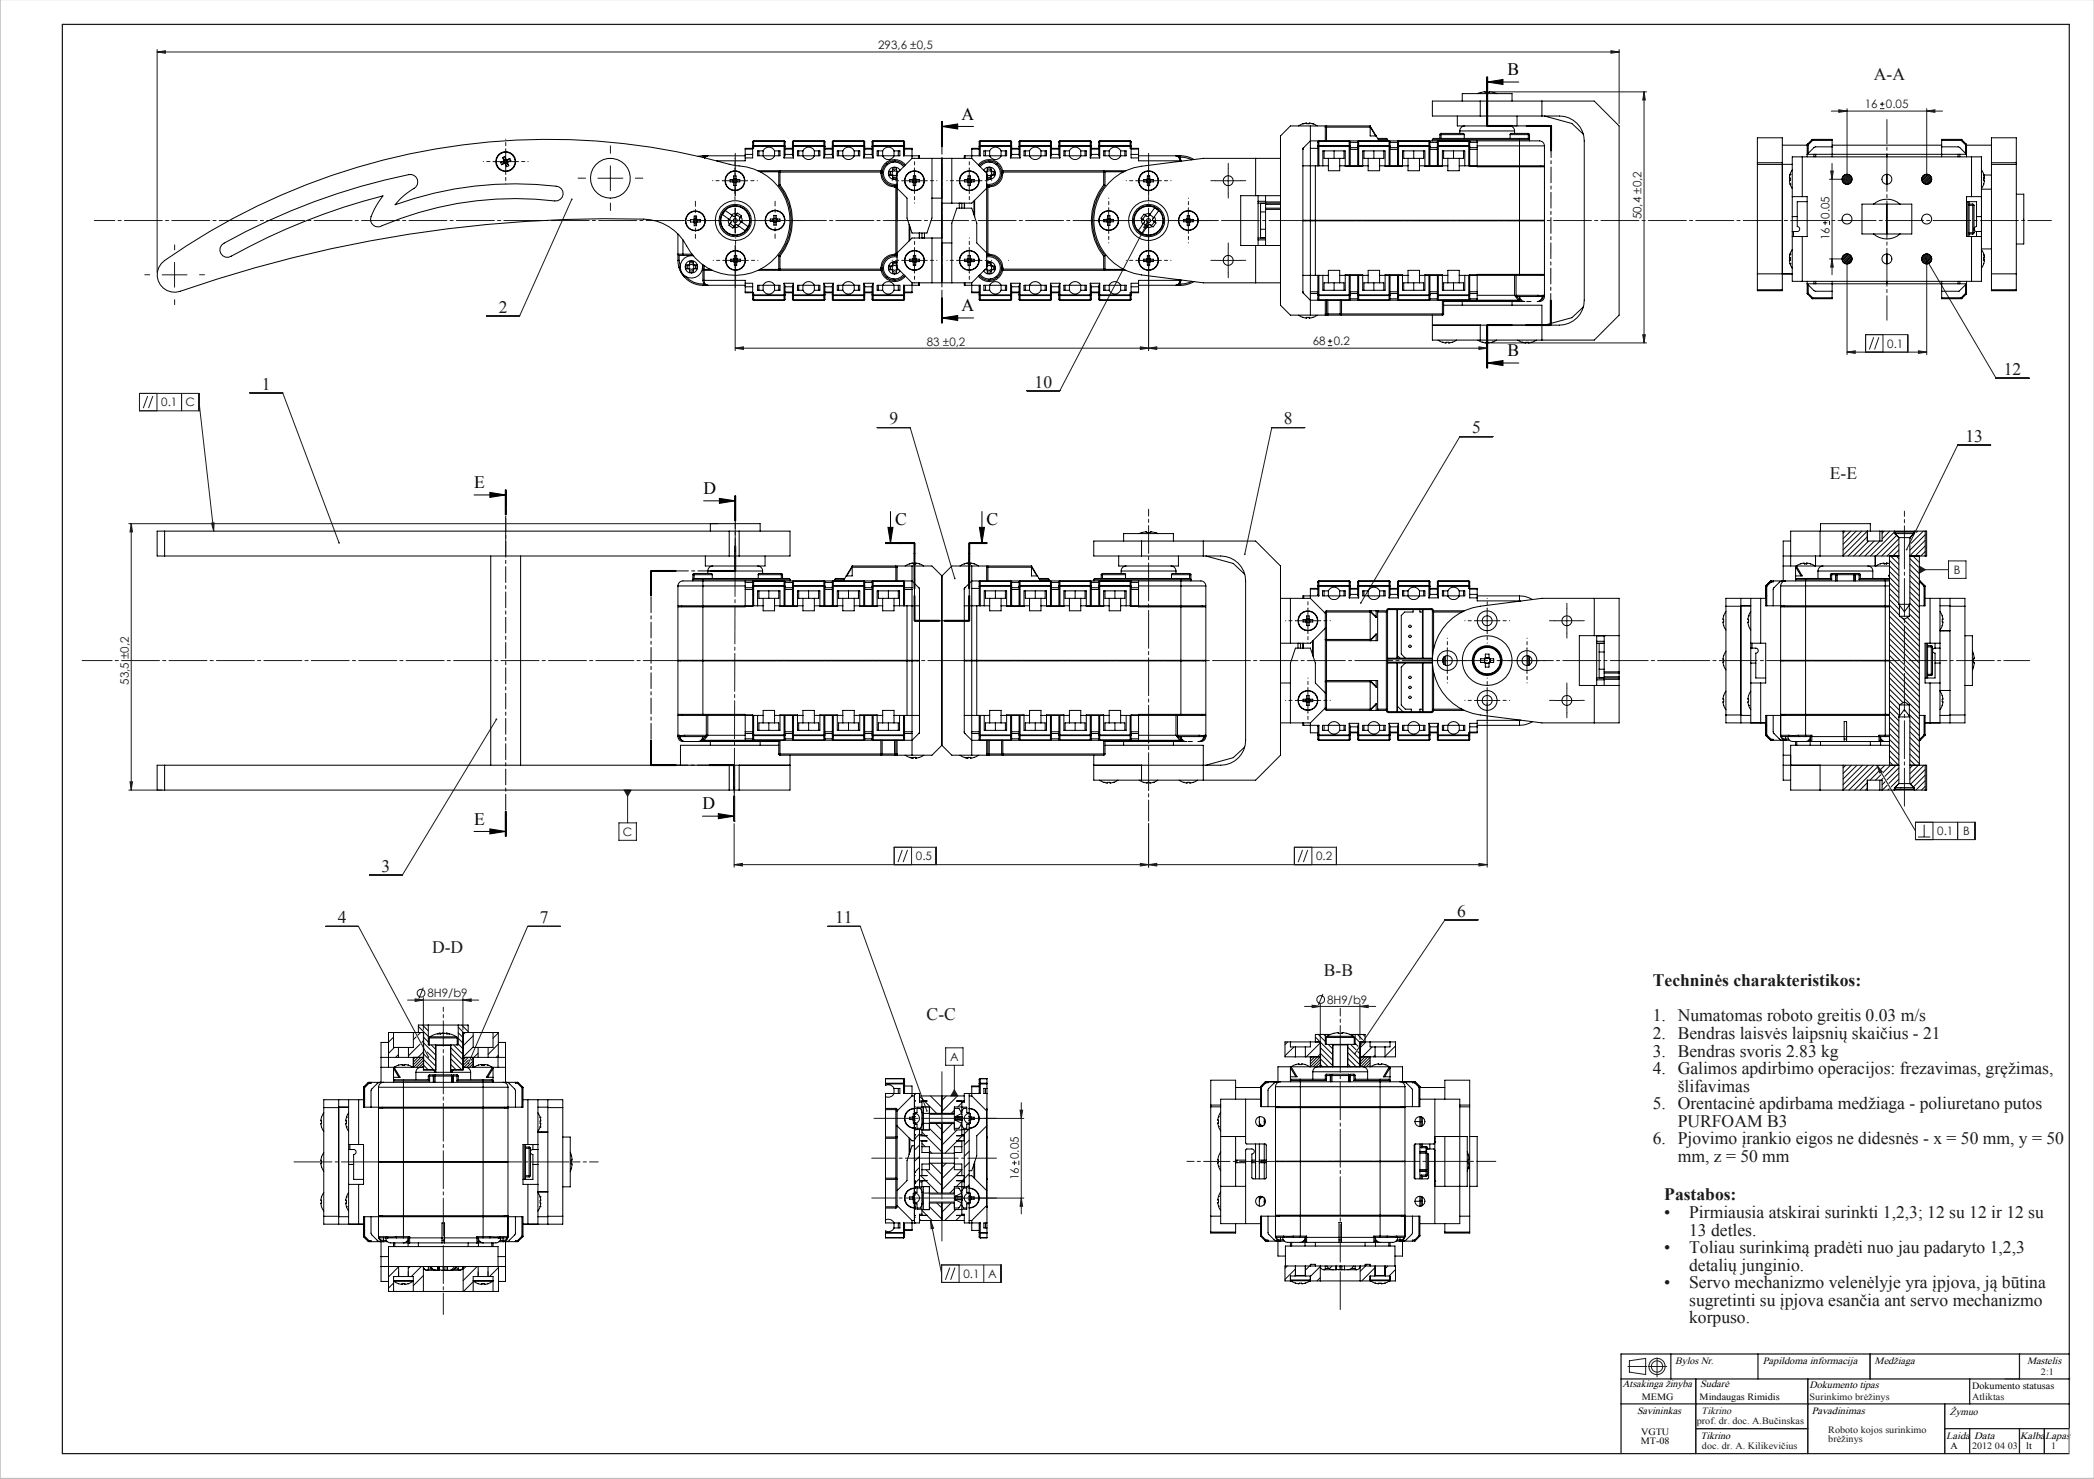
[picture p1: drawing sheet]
<svg xmlns="http://www.w3.org/2000/svg" width="841mm" height="594mm" viewBox="0 0 841 594" stroke-linecap="round" stroke-linejoin="round" font-family="sans-serif">
<defs><g id="words">
<g font-size="7.1">
<text x="605.4" y="30.2">B</text>
<text x="386.2" y="48.1">A</text>
<text x="386.2" y="125">A</text>
<text x="605.4" y="143.1">B</text>
<text x="190.4" y="196.1">E</text>
<text x="282.6" y="198.5">D</text>
<text x="359.5" y="210.8">C</text>
<text x="396.2" y="210.8">C</text>
<text x="282.2" y="325.1">D</text>
<text x="190.4" y="331.2">E</text>
</g>
<g font-size="7.1" fill="#191924">
<text x="752.6" y="32.2">A-A</text>
<text x="200.3" y="125.6">2</text>
<text x="415.5" y="155.6">10</text>
<text x="804.8" y="150.6">12</text>
<text x="105.2" y="156.4">1</text>
<text x="357.2" y="170.5">9</text>
<text x="515.7" y="170.5">8</text>
<text x="591.2" y="174.1">5</text>
<text x="789.4" y="177.5">13</text>
<text x="734.9" y="192.5">E-E</text>
<text x="153.3" y="350.2">3</text>
<text x="135.6" y="370.8">4</text>
<text x="216.8" y="370.8">7</text>
<text x="335.4" y="370.8">11</text>
<text x="585.2" y="368.2">6</text>
<text x="173.5" y="382.9">D-D</text>
<text x="531.7" y="392.1">B-B</text>
<text x="663.8" y="396.1">Techninės charakteristikos:</text>
<text x="372.2" y="409.5">C-C</text>
<text x="663.8" y="410.2">1. Numatomas roboto greitis 0.03 m/s</text>
<text x="663.8" y="417.3">2. Bendras laisvės laipsnių skaičius - 21</text>
<text x="663.8" y="424.3">3. Bendras svoris 2.83 kg</text>
<text x="663.8" y="431.4">4. Galimos apdirbimo operacijos: frezavimas, gręžimas,</text>
<text x="673.8" y="438.4">šlifavimas</text>
<text x="663.8" y="445.5">5. Orentacinė apdirbama medžiaga - poliuretano putos</text>
<text x="673.8" y="452.5">PURFOAM B3</text>
<text x="663.8" y="459.6">6. Pjovimo įrankio eigos ne didesnės - x = 50 mm, y = 50</text>
<text x="673.8" y="466.7">mm, z = 50 mm</text>
<text x="668.4" y="482.1">Pastabos:</text>
<text x="668.4" y="489.2">•</text>
<text x="678.4" y="489.2">Pirmiausia atskirai surinkti 1,2,3; 12 su 12 ir 12 su</text>
<text x="678.4" y="496.3">13 detles.</text>
<text x="668.4" y="503.3">•</text>
<text x="678.4" y="503.3">Toliau surinkimą pradėti nuo jau padaryto 1,2,3</text>
<text x="678.4" y="510.4">detalių junginio.</text>
<text x="668.4" y="517.4">•</text>
<text x="678.4" y="517.4">Servo mechanizmo velenėlyje yra įpjova, ją būtina</text>
<text x="678.4" y="524.5">sugretinti su įpjova esančia ant servo mechanizmo</text>
<text x="678.4" y="531.5">korpuso.</text>
</g>
<g font-size="4.7" fill="#191924">
<text x="352.7" y="19.8">293,6 ±0,5</text>
<text x="749" y="43.5">16</text>
<text x="757.5" y="43.5">0.05</text>
<text x="659.3" y="88.1" transform="rotate(-90 659.3 88.1)">50,4 ±0,2</text>
<text x="734.7" y="87.9" transform="rotate(-90 734.7 87.9)">0.05</text>
<text x="734.7" y="96.4" transform="rotate(-90 734.7 96.4)">16</text>
<text x="372.2" y="138.8">83 ±0,2</text>
<text x="527.2" y="138.7">68</text>
<text x="535.7" y="138.7">0.2</text>
<text x="758" y="139.7">0.1</text>
<text x="64.8" y="163.2">0.1</text>
<text x="74.6" y="163.2">C</text>
<text x="784.8" y="230.5">B</text>
<text x="51.7" y="275" transform="rotate(-90 51.7 275)">53,5 ±0,2</text>
<text x="250.2" y="335.7">C</text>
<text x="778.1" y="335.5">0.1</text>
<text x="788.4" y="335.5">B</text>
<text x="367.9" y="345.5">0.5</text>
<text x="528.6" y="345.5">0.2</text>
<text x="171.7" y="400.6">8H9/b9</text>
<text x="533" y="403.1">8H9/b9</text>
<text x="381.6" y="426.1">A</text>
<text x="409.1" y="465.5" transform="rotate(-90 409.1 465.5)">0.05</text>
<text x="409.1" y="474" transform="rotate(-90 409.1 474)">16</text>
<text x="386.9" y="513.3">0.1</text>
<text x="396.8" y="513.3">A</text>
</g>
<g font-size="4">
<text x="672.8" y="547.9">Bylos Nr.</text>
<text x="708" y="547.9">Papildoma informacija</text>
<text x="752.9" y="548">Medžiaga</text>
<text x="814.1" y="547.7">Mastelis</text>
<text x="651.6" y="557.2">Atsakinga žinyba</text>
<text x="682.9" y="557.2">Sudarė</text>
<text x="726.8" y="557.6">Dokumento tipas</text>
<text x="657.5" y="568">Savininkas</text>
<text x="727.6" y="567.7">Pavadinimas</text>
<text x="783.2" y="568.3">Žymuo</text>
<text x="682.9" y="578">Tikrino</text>
<text x="781.6" y="577.9">Laida</text>
<text x="792.9" y="577.7">Data</text>
<text x="811.3" y="577.9">Kalba</text>
<text x="821.4" y="577.9">Lapas</text>
</g>
<text font-size="4" fill="#191924" x="683.3" y="567.8">Tikrino</text>
<g font-size="3.9">
<text x="792" y="557.9">Dokumento statusas</text>
<text x="659.4" y="562.1">MEMG</text>
<text x="682.6" y="562.1">Mindaugas Rimidis</text>
<text x="659" y="580.1">MT-08</text>
<text x="659.1" y="576.2">VGTU</text>
<text x="783.4" y="581.8">A</text>
<text x="813.8" y="581.8">lt</text>
</g>
<g font-size="3.9" fill="#191924">
<text x="819.7" y="552.2">2:1</text>
<text x="726.8" y="562.1">Surinkimo brėžinys</text>
<text x="792" y="562.1">Atliktas</text>
<text x="681.5" y="571.8">prof. dr. doc. A.Bučinskas</text>
<text x="734.3" y="575.5">Roboto kojos surinkimo</text>
<text x="734.3" y="579.3">brėžinys</text>
<text x="792" y="581.8">2012 04 03</text>
<text x="823.8" y="581.8">1</text>
<text x="683.6" y="582.1">doc. dr. A. Kilikevičius</text>
</g>
</g></defs>
<g fill="none" stroke="#191924" stroke-width=".4">
<path d="M63.1 19.9v89.5M650.3 19.9v29.7M63.1 20.9l3.3-.5v1zM63.1 20.9h587.2M599 36.9h62.3M647 20.4l3.3 .5-3.3 .5zM660.3 36.9l.5 3.3h-1zM660.3 36.9v100.8M203.1 59.9v10M735.5 44.6h44.7M738.5 44.1l3.3 .5-3.3 .5zM741.8 43.6v27.4"/>
<path d="M755.1 43.6h1.7M755.1 41.8h1.7M755.9 41v1.7M773.8 44.6l3.3-.5v1zM773.8 43.6v27.4M198.1 64.9h10M240.1 71.6h10.1M245.1 66.6v10M290.2 72.6h9.9M295.2 67.6v10M360.3 72.6v16.1M362.3 72.6h10"/>
<path d="M367.3 67.6v10M384.3 72.6h10M389.3 67.6v10M456.3 72.6h10M461.3 67.6v10M488.3 72.6h10M493.3 67.6v10M734.8 72h6M735.3 68.7h1l-.5 3.3zM735.8 65.6v44.7M229.6 80.1l-20.9 46.8h-13.2M290.3 88.6h10"/>
<path d="M295.3 83.6v10M295.4 99.6v10M367.3 99.6v10M389.3 99.6v10M440.3 88.6h10M445.3 83.6v10M456.3 88.6h10M461.3 88.6l-1.1 3.2-.9-.5zM461.3 88.6l-35.6 68.3h-13.3M461.3 83.6v57.2M472.3 88.6h10M477.3 83.6v10"/>
<path d="M493.3 99.6v10M732.1 89.5h1.8M733 88.6v1.7M734.8 88.6v1.7M65.1 110.4h10M70.1 105.4v10M290.4 104.6h10M295.3 102.6v38.2M362.3 104.6h10M384.3 104.6h10M405.1 104.6h-.1M456.3 104.6h10"/>
<path d="M488.3 104.6h10M734.8 104h6M735.8 104l.5 3.3h-1zM741.8 105v37.4M773.5 103.9l28.2 48h13.2M773.8 105v37.4M295.3 139.8l3.3-.5v1zM295.3 139.8h302M458 139.3l3.3 .5-3.3 .5zM461.3 139.8l3.3-.5v1zM533.3 138.8h1.8M533.3 137h1.8"/>
<path d="M534.2 136.2v1.7M594 139.3l3.3 .5-3.3 .5zM598.8 137.7h62.5M659.8 134.4h1l-.5 3.3zM752.5 135.5l-1.7 4.9M754.6 135.5l-1.7 4.9M756.2 134.4v7M56 158h23.9v7h-23.9zM59.3 159.1l-1.8 4.8M61.4 159.1l-1.7 4.8M63 158v7M72.9 158v7"/>
<path d="M100.3 157.7h13.2l22.7 60.3M741.8 141.4l3.3-.5v1zM741.8 141.4h32M749.3 141.4v-7h16.9v7M770.5 140.9l3.3 .5-3.3 .5zM79.9 161.5l5.9 51.8M352.3 171.7h13.2l17.9 60.6M524 171.7h-13.2l-10.9 50.9M599.5 175.4h-13.2l-39.8 66.8M799.5 178.7h-13.2l-20.6 42M51.7 210.3h236.6M52.7 210.3l.5 3.3h-1z"/>
<path d="M52.7 210.3v107M84.9 210.1l1.1-.1-.2 3.3zM203.1 208.1v15.2M770.9 228.8h11.7M770.9 227.4l2.4 1.4-2.4 1.4zM782.6 225.3h7v7h-7zM520.3 249.3h10M525.3 244.3v10M592.3 249.3h10M597.3 244.3v10M624.3 249.3h10M629.3 244.3v10"/>
<path d="M525.3 276.3v10M576.3 265.3h10M581.3 260.3v10M597.3 276.3v72M608.3 265.3h10M613.3 260.3v10M629.3 276.3v10M199.4 288.9l-37.8 62.5h-13.2M520.3 281.3h10M592.3 281.3h10M624.3 281.3h10M51.7 317.3h13.4"/>
<path d="M52.2 314h1l-.5 3.3zM250.7 317.3h2.8l-1.4 2.5zM252.1 317.3v13.2M753.8 307.3l2.1 2.6-.9 .5zM753.8 307.3l15.5 26.4M248.6 330.5h7v7h-7zM294.9 329.8h.1M294.9 330.8v17.5M461.3 330.8v17.5M769.3 330.2h23.9v7h-23.9zM770.3 336.2h5M772.8 331.2v5"/>
<path d="M776.3 330.2v7M786.2 330.2v7M294.9 347.3l3.3-.5v1zM359.1 347.3v-7h16.9v7M362.4 341.3l-1.8 4.9M364.5 341.3l-1.8 4.9M366.1 340.3v7M458 346.8l3.3 .5-3.3 .5zM461.3 347.3l3.3-.5v1zM519.9 347.3v-7h16.9v7M523.1 341.3l-1.7 4.9M525.2 341.3l-1.7 4.9"/>
<path d="M526.9 340.3v7M594 346.8l3.3 .5-3.3 .5zM597.3 347.3h-302.4M130.8 372.1h13.2l28.1 52.4M225.1 372.1h-13.2l-23.8 54.9M332.3 372.1h13.2l26.8 74.1M593.5 369.5h-13.2l-36.1 53.6M170 396.7l-1.8 4.4M531.3 399.2l-1.8 4.4M163.7 401.7h28.6M166.7 401.2l3.3 .5-3.3 .5zM170 400.7v13"/>
<path d="M185.9 401.7l3.3-.5v1zM185.9 400.7v13M523.9 404.2h28.6M527 403.7l3.3 .5-3.3 .5zM530.3 403.2v20.3M546.2 404.2l3.3-.5v1zM546.2 403.2v14.3M379.8 420.8h7v7h-7zM383.3 437.7l1.4 2.5h-2.8zM383.3 427.8v12.4M370.5 447.6h.4M370.5 450.8h.4"/>
<path d="M371.3 447.2h-.8v4h.8M373.3 447.2v4M373.3 447.6h10M373.3 450.8h10M383.3 447.2v4M384.4 449.2h26.8M409.7 445.9h1l-.5 3.3zM410.2 442.8v44.7M370.5 479.2v4M370.5 479.6h.4M370.9 476.6v9.2M373.3 479.2v4"/>
<path d="M373.3 479.6h10M383.3 479.2v4M406.5 467h1.8M407.4 466.2v1.7M409.2 466.2v1.7M370.5 482.8h.4M373.3 482.8h10M373.8 490.2l1.1 3.1-1 .2zM373.8 490.2l4.4 21.3M384.4 481.2h26.8M410.2 481.2l.5 3.3h-1zM158.1 518.7h7.9"/>
<path d="M160.1 510.7v2M164 510.7v2M192.1 510.7v2M196 510.7v2M378.2 508h23.8v7h-23.8zM381.5 509.1l-1.8 4.9M383.5 509.1l-1.7 4.9M385.2 508v7M395.1 508v7M653.8 548.8h7.5M654.4 546.5l6.5-.9v6.5l-6.5-1zM661.9 548.8h7.5"/>
<path d="M665.5 545.4v7.6M681.1 553.8v30M726.1 553.8v30M751.1 543.8v10M805.3 553.8h5.8M681.1 573.8h45M781 563.8v20M811.1 573.8v10M821.1 573.8v10"/>
<circle cx="169.1" cy="398.9" r="1.56"/>
<circle cx="530.4" cy="401.4" r="1.56"/>
<circle cx="665.5" cy="548.8" r="3.2"/>
<circle cx="665.5" cy="548.8" r="2.28"/>
</g>
<g fill="none" stroke="#000" stroke-width=".4">
<path d="M597.1 30.9v19.7M597.3 32.9l6.3-1v2zM597.3 32.9h12.7M597.3 30.9v19.7h10M597.5 30.9v19.7M378.1 48.8v10M378.3 50.8l6.3-1v2zM378.3 50.8h12.7M378.3 48.8v10M378.5 48.8v10M597.3 50.7h10M597.3 50.4h10"/>
<path d="M613 50.6h10v10M613 50.7h10M613 50.4h10M622.8 50.6v10M623.2 50.6l-.1 10M378.1 119.7v10M378.3 119.7v10M378.5 119.7v10zM378.3 127.7l6.3-1v2zM378.3 127.7h12.7M597.1 130.6v17.2M597.3 130.4h10"/>
<path d="M597.3 130.7h10M597.5 130.6v17.2M607.3 130.6h-10v17.2M612.8 130.4h10M612.8 130.7h10M622.6 120.6v10M622.8 120.6v10h-10M623 120.6v10M597.3 145.8l6.3-1v2zM597.3 145.8h12.7M190.4 198.8h12.7M196.7 197.8l6.4 1-6.4 1z"/>
<path d="M202.9 196.7v10M203.1 196.7v10M203.3 196.7v10M295.1 199.1v10M295.3 199.1v10M295.5 199.1v10M282.6 201.1h12.7M288.9 200.2l6.4 .9-6.4 1.1zM295.1 219.3v10M295.3 219.3v10h-10M295.5 219.3v10M355.7 218.1h11.6v18.3"/>
<path d="M355.7 218.3h11.6M355.7 218h11.6M356.6 211.8h2l-1 6.4zM357.6 205.5v12.7M367.1 218.1v18.3M367.5 218.1v18.3M389.1 218.1v18.3M389.3 218.3h7.1M389.3 218h7.1M389.5 218.1v18.3M393.3 211.8h2.1l-1 6.4zM394.4 205.5v12.7"/>
<path d="M396.4 218.1h-7.1v18.3M261.3 229.3v10M261.5 229.1h10M261.5 229.5h10M261.7 229.3v10M271.5 229.3h-10v10M285.3 229.1h10M285.3 229.5h10M367.1 239.3v10M367.3 239.3v10h10M367.5 239.3v10M389.1 239.3v10"/>
<path d="M389.3 239.3v10h-10M389.5 239.3v10M367.3 249.5h10M367.3 249.1h10M379.3 249.5h10M379.3 249.1h10M261.3 297.3v10M261.5 297.3v10h10M261.7 297.3v10M261.5 307.5h10M261.5 307.1h10M284.9 307.3h10v10"/>
<path d="M284.9 307.5h10M284.9 307.1h10M294.7 307.3v10M294.7 319.8v10M294.9 319.8v10M295.1 307.3v10M295.1 319.8v10M190.4 333.9h12.7M196.7 332.9l6.4 1-6.4 1zM202.9 325.9v10M203.1 325.9v10M203.3 325.9v10"/>
<path d="M282.2 327.8h12.7M288.5 326.8l6.4 1-6.4 1z"/>
</g>
<path d="M378.3 48.8v80.9" fill="none" stroke="#000" stroke-width=".4" stroke-dasharray="6.3 1.3 1.3 1.3" stroke-dashoffset="3.4"/>
<path d="M597.3 37.1v-6.2" fill="none" stroke="#000" stroke-width=".4" stroke-dasharray="6.3 1.3 1.3 1.3" stroke-dashoffset="3.1"/>
<path d="M597.3 37.1v13.5M295.3 229.3h-33.8" fill="none" stroke="#000" stroke-width=".4" stroke-dasharray="6.3 1.3 1.3 1.3" stroke-dashoffset="1.5"/>
<path d="M597.3 50.6h25.7" fill="none" stroke="#000" stroke-width=".4" stroke-dasharray="6.3 1.3 1.3 1.3" stroke-dashoffset=".5"/>
<path d="M623 50.6l-.2 80" fill="none" stroke="#000" stroke-width=".4" stroke-dasharray="6.3 1.3 1.3 1.3" stroke-dashoffset="3.8"/>
<path d="M622.8 130.6h-25.5" fill="none" stroke="#000" stroke-width=".4" stroke-dasharray="6.3 1.3 1.3 1.3" stroke-dashoffset=".6"/>
<path d="M597.3 130.6v17.2M203.1 196.7v139.2" fill="none" stroke="#000" stroke-width=".4" stroke-dasharray="6.3 1.3 1.3 1.3" stroke-dashoffset="-.4"/>
<path d="M295.3 229.3v-30.2" fill="none" stroke="#000" stroke-width=".4" stroke-dasharray="6.3 1.3 1.3 1.3" stroke-dashoffset="3.3"/>
<path d="M261.5 229.3v78" fill="none" stroke="#000" stroke-width=".4" stroke-dasharray="6.3 1.3 1.3 1.3" stroke-dashoffset="-.3"/>
<path d="M261.5 307.3h33.4" fill="none" stroke="#000" stroke-width=".4" stroke-dasharray="6.3 1.3 1.3 1.3" stroke-dashoffset="1.7"/>
<path d="M294.9 307.3v22.5" fill="none" stroke="#000" stroke-width=".4" stroke-dasharray="6.3 1.3 1.3 1.3" stroke-dashoffset="2.1"/>
<path d="M389.3 218.1h7.1" fill="none" stroke="#000" stroke-width=".4" stroke-dasharray="6.3 1.3 1.3 1.3" stroke-dashoffset="4.7"/>
<path d="M367.3 226.4v-8.3M389.3 226.4v-8.3" fill="none" stroke="#000" stroke-width=".4" stroke-dasharray="6.3 1.3 1.3 1.3" stroke-dashoffset="4.1"/>
<path d="M367.3 226.4v22.9M389.3 249.3v-22.9" fill="none" stroke="#000" stroke-width=".4" stroke-dasharray="6.3 1.3 1.3 1.3" stroke-dashoffset="1.9"/>
<path d="M367.3 249.3h22" fill="none" stroke="#000" stroke-width=".4" stroke-dasharray="6.3 1.3 1.3 1.3" stroke-dashoffset="2.3"/>
<path d="M367.3 218.1h-11.6" fill="none" stroke="#000" stroke-width=".4" stroke-dasharray="6.3 1.3 1.3 1.3" stroke-dashoffset="2.4"/>
<g fill="none" stroke="#191924" stroke-width=".4" stroke-dasharray="15.2 1.3 1.3 1.3">
<path d="M235.2 71.6h-3M245.2 61.6v-3M255.2 71.6h3M295.3 78.6v-3M488.3 72.6h-2M493.3 67.6v-2M493.3 77.6v2M498.3 72.6h2M245.2 81.6v3M285.3 88.6h-3M295.3 98.6v3M305.3 88.6h3"/>
<path d="M493.3 99.6v-2M60.1 110.4h-2M70.1 100.4v-2M80.1 110.4h2M488.3 104.6h-2M493.3 109.6v2M498.3 104.6h2M70.1 120.4v2M764.9 213.3v110.4M624.3 249.3h-2M629.3 244.3v-2M629.3 254.3v2"/>
<path d="M634.3 249.3h2M629.3 276.3v-2M624.3 281.3h-2M629.3 286.3v2M634.3 281.3h2"/>
</g>
<g fill="none" stroke="#191924" stroke-width=".4" stroke-dasharray="15.2 1.3 1.3 1.3" stroke-dashoffset="15.1">
<path d="M203.1 59.9v-4M198.1 64.9h-4M203.1 69.9v4M208.1 64.9h4M290.2 72.6h-4M295.2 67.6v-4M295.2 77.6v4M300.2 72.6h4M362.3 72.6h-4M367.3 67.6v-4M367.3 77.6v4M372.3 72.6h4"/>
<path d="M384.3 72.6h-4M389.3 67.6v-4M389.3 77.6v4M394.3 72.6h4M456.3 72.6h-4M461.3 67.6v-4M461.3 77.6v4M466.3 72.6h4M295.4 99.6v-4M367.3 99.6v-4M389.3 99.6v-4M440.3 88.6h-4"/>
<path d="M445.3 83.6v-4M445.3 93.6v4M450.3 88.6h4M461.3 99.6v-4M472.3 88.6h-4M477.3 83.6v-4M477.3 93.6v4M482.3 88.6h4M290.4 104.6h-4M295.4 109.6v4M300.4 104.6h4M362.3 104.6h-4"/>
<path d="M367.3 109.6v4M372.3 104.6h4M384.3 104.6h-4M389.3 109.6v4M394.3 104.6h4M456.3 104.6h-4M461.3 109.6v4M466.3 104.6h4M520.3 249.3h-4M525.3 244.3v-4M525.3 254.3v4M530.3 249.3h4"/>
<path d="M592.3 249.3h-4M597.3 244.3v-4M597.3 254.3v4M602.3 249.3h4M525.3 276.3v-4M576.3 265.3h-4M581.3 260.3v-4M581.3 270.3v4M586.3 265.3h4M597.3 276.3v-4M608.3 265.3h-4M613.3 260.3v-4"/>
<path d="M613.3 270.3v4M618.3 265.3h4M520.3 281.3h-4M525.3 286.3v4M530.3 281.3h4M592.3 281.3h-4M597.3 286.3v4M602.3 281.3h4"/>
</g>
<path d="M295.3 78.6v-17M461.3 78.6v-17M285.3 88.6h-17M295.3 98.6v17M305.3 88.6h17M451.3 88.6h-17M461.3 98.6v17M471.3 88.6h17" fill="none" stroke="#191924" stroke-width=".4" stroke-dasharray="15.2 1.3 1.3 1.3" stroke-dashoffset="8.6"/>
<path d="M764.9 213.3v-8" fill="none" stroke="#191924" stroke-width=".4" stroke-dasharray="15.2 1.3 1.3 1.3" stroke-dashoffset="13.1"/>
<path d="M477.3 88.6h346.6" fill="none" stroke="#191924" stroke-width=".4" stroke-dasharray="15.2 1.3 1.3 1.3" stroke-dashoffset="5.8"/>
<path d="M477.3 88.6h-439.4" fill="none" stroke="#191924" stroke-width=".4" stroke-dasharray="15.2 1.3 1.3 1.3" stroke-dashoffset="7"/>
<path d="M279.3 88.7v7M178 411.7v-7.2" fill="none" stroke="#191924" stroke-width=".4" stroke-dasharray="15.2 1.3 1.3 1.3" stroke-dashoffset="13.6"/>
<path d="M279.3 88.7v-7.9" fill="none" stroke="#191924" stroke-width=".4" stroke-dasharray="15.2 1.3 1.3 1.3" stroke-dashoffset="13.2"/>
<path d="M311.3 88.4v-7.6" fill="none" stroke="#191924" stroke-width=".4" stroke-dasharray="15.2 1.3 1.3 1.3" stroke-dashoffset="13.3"/>
<path d="M311.3 88.4v7.3" fill="none" stroke="#191924" stroke-width=".4" stroke-dasharray="15.2 1.3 1.3 1.3" stroke-dashoffset="13.5"/>
<path d="M757.8 48v80.6" fill="none" stroke="#191924" stroke-width=".4" stroke-dasharray="15.2 1.3 1.3 1.3" stroke-dashoffset="5.4"/>
<path d="M178 411.7v116.2" fill="none" stroke="#191924" stroke-width=".4" stroke-dasharray="15.2 1.3 1.3 1.3" stroke-dashoffset="6.6"/>
<path d="M229.5 466.7h10.7" fill="none" stroke="#191924" stroke-width=".4" stroke-dasharray="15.2 1.3 1.3 1.3" stroke-dashoffset="11.8"/>
<path d="M386.2 449.2h-36.1M229.5 466.7h-112.4" fill="none" stroke="#191924" stroke-width=".4" stroke-dasharray="15.2 1.3 1.3 1.3" stroke-dashoffset="-.9"/>
<path d="M386.2 449.2h14" fill="none" stroke="#191924" stroke-width=".4" stroke-dasharray="15.2 1.3 1.3 1.3" stroke-dashoffset="10.1"/>
<path d="M373.3 465.2h-23.2M373.3 481.2h-23.2" fill="none" stroke="#191924" stroke-width=".4" stroke-dasharray="15.2 1.3 1.3 1.3" stroke-dashoffset="5.6"/>
<path d="M373.3 465.2h26.9M373.3 481.2h26.9" fill="none" stroke="#191924" stroke-width=".4" stroke-dasharray="15.2 1.3 1.3 1.3" stroke-dashoffset="3.7"/>
<path d="M378.3 430.4v68" fill="none" stroke="#191924" stroke-width=".4" stroke-dasharray="15.2 1.3 1.3 1.3" stroke-dashoffset="2.2"/>
<path d="M613.3 265.3h63" fill="none" stroke="#191924" stroke-width=".4" stroke-dasharray="15.2 1.3 1.3 1.3" stroke-dashoffset="4.7"/>
<path d="M461.3 213.8v-9.3" fill="none" stroke="#191924" stroke-width=".4" stroke-dasharray="15.2 1.3 1.3 1.3" stroke-dashoffset="12.5"/>
<path d="M461.3 213.8v116" fill="none" stroke="#191924" stroke-width=".4" stroke-dasharray="15.2 1.3 1.3 1.3" stroke-dashoffset="6.8"/>
<path d="M613.3 265.3h-580.3" fill="none" stroke="#191924" stroke-width=".4" stroke-dasharray="15.2 1.3 1.3 1.3" stroke-dashoffset="3.2"/>
<path d="M676.3 265.3h138.9" fill="none" stroke="#191924" stroke-width=".4" stroke-dasharray="15.2 1.3 1.3 1.3" stroke-dashoffset="4.9"/>
<path d="M295.3 210.3l-.4 119.5" fill="none" stroke="#191924" stroke-width=".4" stroke-dasharray="15.2 1.3 1.3 1.3" stroke-dashoffset="5"/>
<path d="M538.3 415v-10.1" fill="none" stroke="#191924" stroke-width=".4" stroke-dasharray="15.2 1.3 1.3 1.3" stroke-dashoffset="12.1"/>
<path d="M538.3 415v111.4" fill="none" stroke="#191924" stroke-width=".4" stroke-dasharray="15.2 1.3 1.3 1.3" stroke-dashoffset="-.5"/>
<path d="M486.3 466.5l-9.6-.1" fill="none" stroke="#191924" stroke-width=".4" stroke-dasharray="15.2 1.3 1.3 1.3" stroke-dashoffset="12.4"/>
<path d="M486.3 466.5l114.5-.1" fill="none" stroke="#191924" stroke-width=".4" stroke-dasharray="15.2 1.3 1.3 1.3" stroke-dashoffset="7.5"/>
<g fill="none" stroke="#191924" stroke-width=".5">
<path d="M25 9.8h806.1v574h-806.1zM651.1 553.8h180.2M671.1 543.8v10M681.1 553.8v30M706 543.8v10M726.1 553.8v30M751.1 543.8v10M791.1 553.8v10M811.1 543.8v10M831.1 543.8h-180v40M651.1 563.8h180M681.1 573.8h45"/>
<path d="M781.1 573.8h50M781.1 563.8v20M791.1 573.8v10M811.1 573.8v10M821.1 573.8v10"/>
</g>
<path d="M831.1 573.8v10" fill="none" stroke="#c0c0c0" stroke-width=".4"/>
<path d="M.1 0v593.8h841" fill="none" stroke="#c0c0c0" stroke-width=".5"/>
<g fill="#000">
<path d="M378.3 50.8l6.3-1v2zM378.3 127.7l6.3-1v2z"/>
<path d="M597.3 145.8l6.3-1v2zM597.3 32.9l6.3-1v2zM288.5 326.8l6.4 1-6.4 1zM288.9 200.2l6.4 .9-6.4 1.1zM356.6 211.8h2l-1 6.4zM393.3 211.8h2.1l-1 6.4z"/>
<path d="M196.7 197.8l6.4 1-6.4 1zM196.7 332.9l6.4 1-6.4 1z"/>
</g>
<g fill="#191924">
<path d="M84.9 210.1l1.1-.1-.2 3.3zM250.7 317.3l1.4 2.5 1.4-2.5zM753.8 307.3l2.1 2.6-.9 .5zM770.9 227.4v2.8l2.4-1.4zM373.8 490.2l1.1 3.1-1 .2zM383.3 437.7l1.4 2.5h-2.8z"/>
<path d="M229.3 79.8a.35 .35 0 0 0 .1 .5 .35 .35 0 0 0 .5-.1 .35 .35 0 0 0-.1-.4l-.2 .3 .2-.3zM136 217.7l-.1 .5 .4 .1-.1-.3 .2 .3v-.5zM199.1 288.6a.35 .35 0 0 0 0 .5 .35 .35 0 0 0 .6 0 .35 .35 0 0 0-.1-.5l-.2 .3 .2-.3zM499.6 222.4l.3 .5a.34 .34 0 0 0 .3-.4 .34 .34 0 0 0-.6-.1zM546.2 242l.1 .4 .2-.2-.2 .3a.34 .34 0 0 0 .5-.1 .34 .34 0 0 0-.1-.5 .34 .34 0 0 0-.5 .1zM383.2 232.1v.5h.3l-.1-.3 .1 .3 .3-.1-.2-.5zM765.5 220.5l.1 .5 .1-.3-.1 .3a.34 .34 0 0 0 .4-.1 .34 .34 0 0 0-.1-.5 .34 .34 0 0 0-.4 .1zM773.3 103.5a.33 .33 0 0 0 0 .6 .33 .33 0 0 0 .5-.3 .33 .33 0 0 0-.4-.3l.1 .4zM171.9 424.2l-.1 .6h.4l.1-.5zM187.9 426.7l.1 .6a.34 .34 0 0 0 .4-.4 .34 .34 0 0 0-.5-.2zM461.3 88.6l-1.1 3.2-.9-.5zM372 445.9v.5l.4 .1-.1-.3 .1 .2 .1-.4zM543.9 422.9v.5l.3-.3-.3 .3a.34 .34 0 0 0 .5 0 .34 .34 0 0 0 0-.5 .34 .34 0 0 0-.5 0z"/>
<path d="M294.9 347.3l3.3-.5v1zM458 346.8l3.3 .5-3.3 .5z"/>
<path d="M594 346.8l3.3 .5-3.3 .5zM461.3 347.3l3.3-.5v1z"/>
<path d="M461.3 139.8l3.3-.5v1zM594 139.3l3.3 .5-3.3 .5z"/>
<path d="M458 139.3l3.3 .5-3.3 .5zM295.3 139.8l3.3-.5v1z"/>
<path d="M741.8 141.4l3.3-.5v1zM770.5 140.9l3.3 .5-3.3 .5zM738.5 44.1l3.3 .5-3.3 .5zM773.8 44.6l3.3-.5v1z"/>
<path d="M63.1 20.9l3.3-.5v1zM647 20.4l3.3 .5-3.3 .5z"/>
<path d="M166.7 401.2l3.3 .5-3.3 .5zM185.9 401.7l3.3-.5v1z"/>
<path d="M410.2 481.2l.5 3.3h-1zM409.7 445.9h1l-.5 3.3z"/>
<path d="M52.2 314h1l-.5 3.3zM52.7 210.3l.5 3.3h-1z"/>
<path d="M660.3 36.9l.5 3.3h-1zM659.8 134.4h1l-.5 3.3zM735.3 68.7h1l-.5 3.3zM735.8 104l.5 3.3h-1z"/>
<path d="M527 403.7l3.3 .5-3.3 .5zM546.2 404.2l3.3-.5v1z"/>
</g>
<g fill="none" stroke="#000" stroke-width=".4">
<path d="M599.9 37.2l-1.3-.3h-.6v.3h-1.5v-.3h-.5l-2.6 .7M599.9 37.1l1.3 .5M599.9 37.1v.1M299.3 59.9h3M299.3 59.9v2.1M302.3 57v6.4h-3M302.7 58.5l-.4 .2 .4 .1M302.7 58.5v.3M302.7 56.7l-.4 .3M302.7 56.6v.1M302.7 56.6l-.4 .4M302.7 58.8v.8h-3.4v.3"/>
<path d="M302.7 58.8h12.2M302.7 58.5h12.2M302.7 56.7h12.2M302.7 56.6h12.2M302.7 56.7v1.8M314.9 58.5l.4 .2-.4 .1M314.9 58.5v.3M314.9 56.7l.4 .3M314.9 56.6v.1M314.9 56.6l.4 .4M314.9 56.7v1.8M314.9 58.8v4.6"/>
<path d="M315.3 57v5.2l-.4 1.2M315.3 59.6h3M315.3 59.9h3M318.3 57v5.2l.4 1.2M318.7 58.5l-.4 .2 .4 .1M318.7 58.5v.3M318.7 56.7l-.4 .3M318.7 56.6v.1M318.7 56.6l-.4 .4M318.7 58.8h12.2M318.7 58.5h12.2M318.7 56.7h12.2"/>
<path d="M318.7 56.6h12.2M318.7 56.7v1.8M318.7 58.8v4.6M330.9 58.5l.4 .3h-.4M330.9 58.5v.3M330.9 56.7l.4 .3M330.9 56.6v.1M330.9 56.6l.4 .4M330.9 56.7v1.8M330.9 58.8v4.6M331.3 57v5.2l-.4 1.2M331.3 59.6h3"/>
<path d="M331.3 59.9h3M334.3 57v5.2l.4 1.2M334.7 58.5l-.4 .2 .4 .1M334.7 58.5v.3M334.7 56.7l-.4 .3M334.7 56.6v.1M334.7 56.6l-.4 .4M334.7 58.8h12.2M334.7 58.5h12.2M334.7 56.7h12.2M334.7 56.6h12.2M334.7 56.7v1.8"/>
<path d="M334.7 58.8v4.6M346.9 58.5l.4 .2-.4 .1M346.9 58.5v.3M346.9 56.7l.4 .3M346.9 56.6v.1M346.9 56.6l.4 .4M346.9 56.7v1.8M346.9 58.8v4.6M347.3 57v5.2l-.4 1.2M347.3 59.6h3M347.3 59.9h3M350.3 57v5.2l.4 1.2"/>
<path d="M350.7 58.5l-.4 .2 .4 .1M350.7 58.5v.3M350.7 56.7l-.4 .3M350.7 56.6v.1M350.7 56.6l-.4 .4M350.7 58.8h12.2M350.7 58.5h12.2M350.7 56.7h12.2M350.7 56.6h12.2M350.7 56.7v1.8M350.7 58.8v4.6M362.9 58.5l.4 .2-.4 .1"/>
<path d="M362.9 58.5v.3M362.9 56.7l.4 .3M362.9 56.6v.1M362.9 56.6l.4 .4M362.9 56.7v1.8M362.9 58.8v3.8M363.3 57v5.3l-.4 .3M363.3 59.6h3v.3M363.3 59.9h3M366.3 59.9v3.7M390.3 59.9v3.7M390.3 59.9h3"/>
<path d="M393.3 57v5.3l.4 .3M393.3 59.6h-3v.3M393.7 58.5l-.4 .2 .4 .1M393.7 58.5v.3M393.7 56.7l-.4 .3M393.7 56.6v.1M393.7 56.6l-.4 .4M393.7 56.7v1.8M393.7 58.8v3.8M393.7 58.8h12.2M393.7 58.5h12.2M393.7 56.7h12.2"/>
<path d="M393.7 56.6h12.2M405.9 58.5v.3M405.9 58.5l.4 .3h-.4M405.9 56.7l.4 .3M405.9 56.6v.1M405.9 56.6l.4 .4M405.9 56.7v1.8M405.9 58.8v4.6M406.3 57v5.2l-.4 1.2M406.3 59.6h3M406.3 59.9h3M409.3 57v5.4l.4 1"/>
<path d="M409.7 58.5v.3M409.7 58.5l-.4 .2 .4 .1M409.7 56.7l-.4 .3M409.7 56.6v.1M409.7 56.6l-.4 .4M409.7 56.7v1.8M409.7 58.8v4.6M409.7 58.8h12.2M409.7 58.5h12.2M409.7 56.7h12.2M409.7 56.6h12.2M421.9 58.5v.3"/>
<path d="M421.9 58.5l.4 .2-.4 .1M421.9 56.7l.4 .3M421.9 56.6v.1M421.9 56.6l.4 .4M421.9 56.7v1.8M421.9 58.8v4.6M422.3 57v5.4l-.4 1M422.3 59.6h3M422.3 59.9h3M425.3 57v5.2l.4 1.2M425.7 58.5v.3M425.7 58.5l-.4 .2 .4 .1"/>
<path d="M425.7 56.7l-.4 .3M425.7 56.6v.1M425.7 56.6l-.4 .4M425.7 56.7v1.8M425.7 58.8v4.6M425.7 58.8h12.2M425.7 58.5h12.2M425.7 56.7h12.2M425.7 56.6h12.2M437.9 58.5v.3M437.9 58.5l.4 .2-.4 .1M437.9 56.7l.4 .3"/>
<path d="M437.9 56.6v.1M437.9 56.6l.4 .4M437.9 56.7v1.8M437.9 58.8v4.6M438.3 57v5.2l-.4 1.2M438.3 59.6h3M438.3 59.9h3M441.3 57v5.4l.4 1M441.7 58.5v.3M441.7 58.5l-.4 .2 .4 .1M441.7 56.7l-.4 .3M441.7 56.6v.1"/>
<path d="M441.7 56.6l-.4 .4M441.7 56.7v1.8M441.7 58.8v4.6M441.7 58.8h12.2M441.7 58.5h12.2M441.7 56.7h12.2M441.7 56.6h12.2M453.9 58.5v.3M453.9 58.5l.4 .2-.4 .1M453.9 56.7l.4 .3M453.9 56.6v.1M453.9 56.6l.4 .4"/>
<path d="M453.9 58.8v.8h3.4v.3M453.9 56.7v1.8M454.3 57v6.4h3M454.3 59.9h3M457.3 59.9v2.1M523.3 49.7l-1.8 .9M523.3 49.7h.1M523.3 49.7l1.5-.2a.55 .55 0 0 0 .4 .4 .55 .55 0 0 0 .6-.3l1.4 .1M523.6 59.3l-.3 .7M523.6 59.3l-.3 .3v58l3 3h83.5M526.3 50.6v37.9M526.3 59.6h3"/>
<path d="M527.2 49.7l1.8 .9M527.2 49.7h.1M529.3 57v9.6M529.7 58.5v.3M529.7 58.5l-.4 .3h.4M529.7 56.7l-.4 .3M529.7 58.8h12.2M529.7 58.5h12.2M529.7 56.7h12.2M529.7 56.7v1.8M529.7 58.8v7.8M532.3 56.6v-6h-14l-4 4v26.5"/>
<path d="M532.8 50.6v.5M532.8 50.6l-.5 .5h.5M532.8 50.6h17.5M532.8 51.1v5.5M532.8 51.1h17.5M541.9 58.5l.4 .2-.4 .1M541.9 58.5v.3M541.9 56.7l.4 .3M541.9 56.7v1.8M541.9 58.8v7.8M542.3 57v9.6M542.3 59.3h3"/>
<path d="M542.3 57.2h3M545.3 57v9.6M545.7 58.5v.3M545.7 58.5l-.4 .2 .4 .1M545.7 56.7l-.4 .3M545.7 58.8h12.2M545.7 58.5h12.2M545.7 56.7h12.2M545.7 56.7v1.8M545.7 58.8v7.8M550.3 50.6h.1M550.3 50.6v.4"/>
<path d="M550.3 51v.1M550.3 51.1v3.5h2.4M550.3 51l2.2 3.6M550.3 50.6l2.4 4M552.7 54.6l.9 1.5h3.7M553.3 55.6h3.6l.4 .5M557.3 56.1v.5M557.9 58.5v.3M557.9 58.5l.4 .2-.4 .1M557.9 56.7l.4 .3M557.9 56.7v1.8M557.9 58.8v7.8"/>
<path d="M558.3 57v9.6M558.3 59.3h3M558.3 57.2h3M561.3 57v9.6M561.7 58.5v.3M561.7 58.5l-.4 .3h.4M561.7 56.7l-.4 .3M561.7 58.8h12.2M561.7 58.5h12.2M561.7 56.7h12.2M561.7 56.7v1.8M561.7 58.8v7.8"/>
<path d="M573.9 58.5v.3M573.9 58.5l.4 .2-.4 .1M573.9 56.7l.4 .3M573.9 56.7v1.8M573.9 58.8v7.8M574.3 57v9.6M574.3 59.3h3M574.3 57.2h3M575.3 56.1v.5M575.3 56.1h35M577.3 57v9.6M577.7 58.5v.3"/>
<path d="M577.7 58.5l-.4 .2 .4 .1M577.7 56.7l-.4 .3M577.7 58.8h12.2M577.7 58.5h12.2M577.7 56.7h12.2M577.7 56.7v1.8M577.7 58.8v7.8M578.3 54.1h.5M578.3 54.1v1.5M578.8 53.6h9l.3 .5M578.8 53.6v.5M578.8 53.6l-.5 .5"/>
<path d="M578.8 54.1h9.3M578.8 54.1v1.5M585.3 46.6v4h24v-4M586.3 52.6h22M586.3 52.6v1M587.3 40.6v-3h20v3M588.1 54.1v1.5M588.3 50.6a2.05 2.05 0 0 0-2 2M589.9 58.5v.3M589.9 58.5l.4 .2-.4 .1M589.9 56.6l.4 .4zM589.9 56.7v1.8"/>
<path d="M589.9 58.8v7.8M590.3 56.6v10.2l30 .2v21.5h-94M590.3 59.3h3M590.3 57.2h3M593.3 59.3v.7M593.3 56.6v.6M593.3 57.2v2.1M593.3 58.6h17M594.5 46.6h31.8a10 10 0 0 1 10 10v64a10 10 0 0 1-10 10h-31.8M594.5 40.6h-19.2v6h19.2M594.5 40.6h45.8l10 10v76l-10 10h-45.8M594.5 40.6v6"/>
<path d="M606.3 50.6a2.05 2.05 0 0 1 2 2M606.5 54.1v1.5M606.5 54.1h7.3M608.3 52.6v1M610.3 56.6h2.9a15.2 15.2 0 0 1 6.2 .3l.5 .6 .4 1.1M610.3 58.6h10M610.3 56.6v2M610.3 55.6h3.5M610.3 55.6v.5M610.3 55.6h-34.6l-.4 .5M610.3 56.6h-84l-2.7 2.7M610.3 56.1v.5"/>
<path d="M610.3 58.6v52M613.8 55.6l.5 .5h-4M613.8 53.6h-7l-.3 .5M613.8 54.1h.5M613.8 53.6v.5M613.8 53.6l.5 .5M613.8 54.1v1.5M614.3 54.1v2.5M619.3 40.6v6M620.3 58.6v8h-30.4M620.3 46.6l11 3 4.6 4.3M715.8 58.3h10"/>
<path d="M725.8 58.2h.4M725.8 58.2v4.8M725.9 57.9l.3 .3M725.9 57.9l-.1 .3M726.2 58.2v3.4M727.7 56.1l.3 .3M727.7 56.1l-1.8 1.8M728 56v.4M728 56h7.8v.4M728 56l-.3 .1M728 56.4h7.8M728 56.4l-1.8 1.8"/>
<path d="M735.8 59h-6.9l-3.1 3h2.7M735.8 58.3h44M735.8 56.4v6.6M779.8 59h6.9l3.1 3h-2.7M779.8 56.4v6.6M779.8 56.4h7.8M787.6 56v.4M787.6 56h-7.8v.4M787.6 56l.3 .1M787.6 56.4l1.8 1.8M787.9 56.1l-.3 .3M787.9 56.1l1.8 1.8"/>
<path d="M789.4 58.2h.4M789.4 58.2v3.4M789.7 57.9l-.3 .3M789.7 57.9l.1 .3M789.8 58.3h10M789.8 58.2v4.8M201 65.2l.4 .9M201.9 63.2l.5 1.2M201.9 63.2l.7 1.1M202.2 64.7l.4 .2M202.2 64.7l-1.2 .5M202.3 65l-1.3 .2"/>
<path d="M202.3 65l.2 .4M202.4 64.4l-.2 .3M202.4 64.4l.3 .2M202.5 65.4l-1.1 .7M202.6 64.9l-.3 .1M202.6 65.6l.3 .2M202.6 65.6l-1.2 .5M202.6 64.3l.1 .3M202.7 64.6l-.1 .3M202.7 65.3l.4 .2M202.7 65.3l-.1 .3M202.7 65.3l-.2 .1"/>
<path d="M202.8 62.9l.5 1.1M202.8 62.9l-.9 .3M202.8 62.9l.2 1.2M202.9 65.8l.5 1.2M203 64.1l.1 .2M203 64.1l-.4 .2M203.1 65.5l-.2 .3M203.1 65.5l.1 .2M203.1 64.3l.3 .2M203.2 65.7l.2 1.3M203.3 64l.3 .2M203.3 64l-.2 .3"/>
<path d="M203.5 65.3l.1 .2M203.5 65.3l.3 .1M203.6 64.2l-.2 .3M203.6 65.5l.7 1.1M203.6 65.5l-.4 .2M203.7 64.9l-.2 .4M203.7 64.9l.3 .2M203.7 64.4l-.3 .1M203.7 64.4l.2 .4M203.8 65.4l.5 1.2M203.9 64.8l-.2 .1M204 65.1l-.2 .3"/>
<path d="M204.3 66.6l-.9 .4M204.8 63.7l-1.2 .5M204.8 63.7l-1.1 .7M204.8 63.7l.3 .9M205.1 64.6l-1.1 .5M205.1 64.6l-1.2 .2M282.3 62.6h17M282.9 63.2l1.4-.6-.6 .1-.7 .9M282.9 63.1h-.6M283.7 62.7l-3.3 .1M294.4 72.1h.2M294.4 73.1l.3 .2"/>
<path d="M294.4 73.1h.2M294.4 72.1h-.3a.57 .57 0 0 0-.8 .1 .57 .57 0 0 0 .2 .9h.9M294.5 72.4v.4M294.5 72.8l.1 .3M294.5 72.1v.3M294.5 72.8v.3M294.6 73.1h.1M294.6 72.1l-.1 .3M294.7 71.8l-.3 .3M294.7 71.8v.3M294.7 72.1h-.1M294.7 73.1v.2"/>
<path d="M294.7 73.3v.2a.65 .65 0 0 0 0 1 .65 .65 0 0 0 .9-.1v-1M294.7 71.8v-.1a.65 .65 0 0 1 0-1 .65 .65 0 0 1 .9 .1v1M294.7 73.1l.3 .2M294.7 73.3h.3M294.7 71.9h.3M295 73.3h.3M295 71.9h.3M295 71.9l-.3 .2M295.3 71.9l.3 .2M295.3 73.3h.3M295.3 71.9h.3M295.6 72.1h.1"/>
<path d="M295.6 71.8l.3 .3M295.6 71.8v.3M295.6 73.1v.3M295.6 73.1l-.3 .2M295.7 72.1h.2M295.7 73.1h.2M295.7 73.1h-.1M295.7 72.1l.1 .3M295.8 72.4v.4M295.8 72.8l-.1 .3M295.8 72.1v.3M295.8 72.8v.3"/>
<path d="M295.9 73.1l-.3 .3M295.9 72.1h.2a.65 .65 0 0 1 .9 0 .65 .65 0 0 1 0 1h-1.1M299.3 62v1.4M299.3 63.4v1.2h-11.5M299.3 62h3M304.4 68.6h49.4M304.8 60.6v2M305.3 69h7.5M306.5 60.6a2.49 2.49 0 0 1 2.3-1.5 2.49 2.49 0 0 1 2.3 1.5M306.5 60.6v2a2.49 2.49 0 0 0 2.3 1.5 2.49 2.49 0 0 0 2.3-1.5v-2M306.5 60.6h-2.2v2h9v-2h-2.2M312.8 69.1h.5"/>
<path d="M312.8 74.4a22.5 22.5 0 0 1 0 28.3M312.8 69.1l.5-.5v.5M312.8 60.6v2M312.8 69.1v5.3M313.3 74.3a23 23 0 0 1 0 28.6M313.3 74.3l-.5 .1M313.3 69.1h40.5M313.3 69.1v5.2M314.9 63.4h3.8M315.3 62h3M320.8 60.6v2M322.5 60.6a2.49 2.49 0 0 1 2.3-1.5 2.49 2.49 0 0 1 2.3 1.5"/>
<path d="M322.5 60.6v2a2.49 2.49 0 0 0 2.3 1.5 2.49 2.49 0 0 0 2.3-1.5v-2M322.5 60.6h-2.2v2h9v-2h-2.2M328.8 60.6v2M330.9 63.4h3.8M331.3 62h3M336.8 60.6v2M338.5 60.6a2.49 2.49 0 0 1 2.3-1.5 2.49 2.49 0 0 1 2.3 1.5M338.5 60.6v2a2.49 2.49 0 0 0 2.3 1.5 2.49 2.49 0 0 0 2.3-1.5v-2M338.5 60.6h-2.2v2h9v-2h-2.2M344.8 60.6v2M346.9 63.4h3.8M347.3 62h3"/>
<path d="M352.8 60.6v2M353.8 69.6a5.5 5.5 0 0 0 5.5 5.5M353.8 69.6h.5M353.8 69.1h.5M353.8 68.6v.5M353.8 68.6l.5 .5M353.8 69.1v.5M354.3 69.6a4.9 4.9 0 0 0 5 5M354.3 69.1v.5M354.5 60.6a2.47 2.47 0 0 1 2.3-1.5 2.47 2.47 0 0 1 2.3 1.5M354.5 60.6v2a2.47 2.47 0 0 0 2.3 1.5 2.47 2.47 0 0 0 2.3-1.5v-2M354.5 60.6h-2.2v2h9.1v-2h-2.3"/>
<path d="M356.1 65.8l.4 .2M357.8 68.8v1.5M358.5 71.1h1.5M358.5 68.1h1.5M359.3 74.6v.5M359.3 75.1h.5M359.3 74.6h.5M359.6 64.6l-1 .5M359.8 74.6v.5M359.8 74.6l.5 .5h-.5M359.8 75.1v27M360.3 74.5l-1 .1"/>
<path d="M360.8 60.6v2M361 68.8l-.9-.2-.1-1.3h-1.5v1.3l-1.5 .2v1.5l1.5 .2v1.3h1.5l.3-1.4M361.5 68.4a2.49 2.49 0 0 0-3.4-1 2.49 2.49 0 0 0-1.1 3.3 2.49 2.49 0 0 0 3.3 1.2M362.9 62.6h6.1M362.9 67a4.5 4.5 0 0 0-7.8 1 4.5 4.5 0 0 0 5.2 6M363.3 66.6a5 5 0 0 0-5.6-1.7 5 5 0 0 0-3.4 4.7M363.6 66.3a5.5 5.5 0 0 0-5.6-2.1 5.5 5.5 0 0 0-4.1 4.4M366.3 63.6h24M366.3 63.6l-6 6v38l6 6M366.5 72.1h.2M366.5 73.1h.2M366.5 73.1l.3 .2"/>
<path d="M366.5 72.1h-.1a.65 .65 0 0 0-1 0 .65 .65 0 0 0 .1 1h1M366.6 72.4v.4M366.6 72.8l.1 .3M366.6 72.1v.3M366.6 72.8v.3M366.7 73.1h.1M366.7 72.1l-.1 .3M366.8 72.1h.1M366.8 71.8l-.3 .3M366.8 71.8v.3M366.8 73.1v.2M366.8 73.3v.2a.62 .62 0 0 0 0 1 .62 .62 0 0 0 1-.2v-.9"/>
<path d="M366.8 71.8v-.3a.55 .55 0 0 1 .2-.8 .55 .55 0 0 1 .8 .4v.7M366.8 73.1l.3 .2M366.8 73.3h.3M366.8 71.9h.3M367.1 71.9h.4M367.1 73.3h.4M367.1 71.9l-.3 .2M367.5 71.9l.3 .2M367.5 73.3h.3M367.5 71.9h.3M367.8 72.1h.1M367.8 71.8l.3 .3"/>
<path d="M367.8 71.8v.3M367.8 73.1h.1M367.8 73.1v.3M367.8 73.1l-.3 .2M367.8 72.1h.3M367.8 73.1h.3M367.8 72.1l.2 .3M368 72.4v.4M368 72.8l-.2 .3M368 72.1v.3M368 72.8v.3M368.1 73.1l-.3 .3"/>
<path d="M368.1 72.1h.1a.65 .65 0 0 1 .9 0 .65 .65 0 0 1 0 1h-1M369 62.6h.3v1M369 62.6v1M374.3 63.6v24l-2 6h-6l-2-6v-8l-4-4M374.3 79.6h4M378.3 63.6v50M382.3 63.6v18M387.6 62.6h-.3v1M387.6 62.6h6.1M387.6 62.6v1M388.5 73.1l.3 .2M388.5 73.1h.3"/>
<path d="M388.5 72.1h.3M388.5 72.1h-.3a.57 .57 0 0 0-.8 .1 .57 .57 0 0 0 .2 .9h.9M388.6 72.4v.4M388.6 72.8l.2 .3M388.6 72.1v.3M388.6 72.8v.3M388.8 73.1h.1M388.8 72.1l-.2 .3M388.8 73.1v.2M388.8 71.8l-.3 .3M388.8 72.1h.1M388.8 71.8v.3"/>
<path d="M388.8 73.3v.2a.65 .65 0 0 0 0 1 .65 .65 0 0 0 .9-.1v-1M388.8 71.8v-.1a.65 .65 0 0 1 0-1 .65 .65 0 0 1 .9 .1v1M388.8 73.1l.3 .2M388.8 73.3h.3M388.8 71.9h.3M389.1 73.3h.4M389.1 71.9h.4M389.1 71.9l-.3 .2M389.5 71.9l.2 .2M389.5 73.3h.2M389.5 71.9h.2M389.7 71.8v.3"/>
<path d="M389.7 71.8l.4 .3M389.7 73.1v.3M389.7 73.1l-.2 .2M389.8 72.1h.1M389.7 73.1h.1M389.8 72.1h.3M389.8 73.1h.3M389.8 72.1l.2 .3M390 72.4v.4M390 72.8l-.2 .3M390 72.1v.3M390 72.8v.3"/>
<path d="M390.1 73.1l-.4 .3M390.1 72.1h.1a.65 .65 0 0 1 .9 0 .65 .65 0 0 1 0 1h-1M390.3 63.6l6 6v38l-6 6M393 66.3a5.5 5.5 0 0 1 5.6-2.1 5.5 5.5 0 0 1 4.1 4.4M393.3 66.6a5 5 0 0 1 5.6-1.7 5 5 0 0 1 3.4 4.7M393.6 67a4.5 4.5 0 0 1 7.9 1 4.5 4.5 0 0 1-5.2 6M395.1 68.4a2.49 2.49 0 0 1 3.3-1 2.49 2.49 0 0 1 1.1 3.3 2.49 2.49 0 0 1-3.2 1.2M395.5 68.8l1-.2v-1.3h1.5l.1 1.3 1.4 .2v1.5l-1.4 .2-.1 1.3h-1.5l-.2-1.4M395.8 60.6v2M396.3 75.6l-6 6h-12M396.3 74.5l1 .1M396.5 71.1h1.5"/>
<path d="M396.5 68.1h1.5M396.8 74.6v.5M396.8 74.6l-.5 .4 .5 .1M396.8 75.1v27M396.8 75.1h.5M396.8 74.6h.5M397 64.6l.9 .5M397.3 74.6v.5M397.5 60.6v2a2.49 2.49 0 0 0 2.3 1.5 2.49 2.49 0 0 0 2.3-1.5v-2M397.5 60.6a2.49 2.49 0 0 1 2.3-1.5 2.49 2.49 0 0 1 2.3 1.5M397.5 60.6h-2.4v2h9.2v-2h-2.2M398.8 68.8v1.5"/>
<path d="M400.5 65.8l-.4 .2M402.3 69.6h.5M402.3 69.1h.5M402.3 69.6a4.9 4.9 0 0 1-5 5M402.3 69.1v.5M402.8 69.6a5.5 5.5 0 0 1-5.5 5.5M402.8 68.6v.5M402.8 68.6l-.5 .5M402.8 69.1v.5M402.8 69.1h40.5M402.8 68.6h49.3M403.8 60.6v2"/>
<path d="M405.9 63.4h3.8M406.3 62h3M411.8 60.6v2M413.5 60.6v2a2.49 2.49 0 0 0 2.3 1.5 2.49 2.49 0 0 0 2.3-1.5v-2M413.5 60.6a2.49 2.49 0 0 1 2.3-1.5 2.49 2.49 0 0 1 2.3 1.5M413.5 60.6h-2.2v2h9v-2h-2.2M419.8 60.6v2M421.9 63.4h3.8M422.3 62h3M427.8 60.6v2M429.5 60.6v2a2.46 2.46 0 0 0 2.3 1.5 2.46 2.46 0 0 0 2.3-1.5v-2M429.5 60.6a2.46 2.46 0 0 1 2.3-1.5 2.46 2.46 0 0 1 2.3 1.5"/>
<path d="M429.5 60.6h-2.2v2h9v-2h-2.2M435.8 60.6v2M437.9 63.4h3.8M438.3 62h3M443.3 74.3a23.1 23.1 0 0 0 0 28.6M443.3 69.1h.5M443.3 74.3l.5 .1M443.3 69.1v-.5l.5 .5M443.3 69.1v5.2M443.8 69h7.5M443.8 74.4a22.5 22.5 0 0 0 0 28.3M443.8 60.6v2"/>
<path d="M443.8 69.1v5.3M445.5 60.6v2a2.49 2.49 0 0 0 2.3 1.5 2.49 2.49 0 0 0 2.3-1.5v-2M445.5 60.6a2.49 2.49 0 0 1 2.3-1.5 2.49 2.49 0 0 1 2.3 1.5M445.5 60.6h-2.2v2h9v-2h-2.2M451.8 60.6v2M454.3 62h3M457.3 62v1.4M457.3 63.4v1.2h16.5M457.3 62.6h17M460.5 73.1l.3 .3M460.5 73.1h.3M460.5 72.1h.3"/>
<path d="M460.5 72.1h-.1a.65 .65 0 0 0-1 0 .65 .65 0 0 0 .1 1h1M460.6 72.4v.4M460.6 72.8l.2 .3M460.6 72.1v.3M460.6 72.8v.3M460.8 73.1h.1M460.8 72.1l-.2 .3M460.8 73.1v.3M460.8 71.8v.3M460.8 72.1h.1M460.8 71.8l-.3 .3M460.8 73.4v.1a.65 .65 0 0 0 0 .9 .65 .65 0 0 0 1 0v-1"/>
<path d="M460.8 71.8v-.1a.65 .65 0 0 1 0-1 .65 .65 0 0 1 1 .1v1M460.8 73.1l.3 .2M460.8 73.3h.3M460.8 71.9h.3M461.1 73.3h.4M461.1 71.9h.4M461.1 71.9l-.3 .2M461.5 71.9l.3 .2M461.5 73.3h.3M461.5 71.9h.3M461.8 73.1v.3M461.8 71.8l.2 .3"/>
<path d="M461.8 72.1h.1M461.8 71.8v.3M461.8 73.1l-.3 .2M461.8 73.1h.1M461.8 73.1h.2M461.8 72.1h.2M461.8 72.1l.2 .3M462 72.4v.4M462 72.8l-.2 .3M462 72.1v.3M462 72.8v.3M462 73.1l-.2 .3"/>
<path d="M462 72.1h.2a.65 .65 0 0 1 .9 0 .65 .65 0 0 1 0 1h-1.1M472.9 62.7l1.2-.1a9.9 9.9 0 0 1 5.4 1.5M473.6 63.1l2.2 .1 2.8 1M473.8 64.6l-.4-1.4-1.1-.6a2 2 0 0 1 2 2M473.8 64.6h.5M473.8 64.6v.2M474.3 64.5v.1M474.3 64.6v.1M504.3 63.6v15M505.3 78.6v2.2M508.3 78.6v2.5M514.3 63.6h-31l-24.8 3.2a22 22 0 0 0-19.2 21.8 22 22 0 0 0 19.2 21.8l24.8 3.2h31"/>
<path d="M514.3 78.6h-16v20h16M523.3 66.6h6M528.3 66.6v44M529.3 66.6h.4M529.7 66.6h3.8M531.3 66.6v-6h9v6.2h7v-6.2h9v6.2h7v-6.2h9v6.2h7v-6.2h9v6M531.8 60.6v3h1.7M533.5 63.6h4.6M533.5 63.6v5h4.6v-5M535.8 60.6v3M538.1 66.6h3.8M539.8 60.6v3h-1.7"/>
<path d="M541.9 66.6h.4M542.3 66.6h3M542.3 60h3M545.3 66.6h.4M545.7 66.6h3.8M547.8 60.6v3h1.7M549.5 63.6h4.6M549.5 63.6v5h4.6v-5M551.8 60.6v3M554.1 66.6h3.8M555.8 60.6v3h-1.7M557.9 66.6h.4"/>
<path d="M558.3 66.6h3M558.3 60h3M561.3 66.6h.4M561.7 66.6h3.8M563.8 60.6v3h1.7M565.5 63.6h4.6M565.5 63.6v5h4.6v-5M567.8 60.6v3M570.1 66.6h3.8M571.8 60.6v3h-1.7M573.9 66.6h.4M574.3 66.6h3"/>
<path d="M574.3 60h3M577.3 66.6h.4M577.7 66.6h3.8M579.8 60.6v3h1.7M581.5 63.6h4.6M581.5 63.6v5h4.6v-5M583.8 60.6v3M586.1 66.6h3.8M587.8 60.6v3h-1.7M590.3 60h3M593.3 60v6.6M618.8 66.6v.4"/>
<path d="M705.8 66v44M705.8 65.4v.6M705.8 65.4v-10.1h10v10.1M705.8 66h10M705.8 65.4h10M715.8 66v44M715.8 65.4v.6M715.8 66h4M718.7 72.5l.2 1.4M718.7 72.5h.3M718.9 73.9l.9 1.8M718.9 71.5v.5"/>
<path d="M718.9 71.5v1h-.2M718.9 73.9h.1M718.9 70.1l-.2 1.1 .2 .3M718.9 70.1h.1M719.8 68.3l-.9 1.8M719.8 79h6v16h-6M723.8 63v16M728.5 62h.7M728.5 62v1M729.2 62h28.5v1M729.2 62v1M741.3 70.1l-1.4 1.4"/>
<path d="M742 70l-2.2 2.2M742.5 70.1l-2.5 2.6M743 70.3l-2.8 2.8M743.3 70.6l-2.9 2.9M743.5 71l-2.7 2.7M743.6 72.9l-.9 .9M743.7 71.5l-2.4 2.4M743.8 72l-1.9 2M757.7 70v4M757.9 70v4M773.4 70l-1.6 1.6M774.1 70l-2.3 2.2"/>
<path d="M774.6 70.1l-2.7 2.6M775 70.4l-2.8 2.8M775.3 70.7l-2.8 2.8M775.5 73.1l-.6 .6M775.6 71l-2.7 2.8M775.8 71.5l-2.4 2.4M775.8 72.1l-1.9 1.9M786.4 62h.7M786.4 62h-28.5v1M786.4 62v1M787.1 62v1M791.8 63v16"/>
<path d="M795.8 68.3l.9 1.8M795.8 76h4M795.8 79h-6v16h6M796.7 72.5h.3M796.7 71.5v.5M796.7 70.1l.3 1.1-.3 .3M796.7 71.5v1M796.7 73.9h.1M796.7 70.1h.1M796.7 73.9l-.9 1.8M796.8 70.3h3M797 72.5l-.3 1.4"/>
<path d="M799.8 66v44M799.8 65.4v.6M799.8 65.4v-10.1h10v10.1M799.8 66h10M799.8 65.4h10M809.8 78h3v20h-3M809.8 66v44M809.8 65.4v.6M89 98.4a247.7 247.7 0 0 1 76.2-28.3 3.2 3.2 0 0 1 2.6 3.1 3.2 3.2 0 0 1-2.6 3.1l-4 3.1-2.5 2.8a139.1 139.1 0 0 1 65.8-7.1 2.97 2.97 0 0 1 1.6 3.5 2.97 2.97 0 0 1-3.3 2.1 135 135 0 0 0-70.2 10.3 3.2 3.2 0 0 1-3.4-1.4 3.2 3.2 0 0 1 .3-3.7l2.2-4.3 2.1-2.9a266.8 266.8 0 0 0-62 24.6 3 3 0 0 1-3.1-1.5 3 3 0 0 1 .3-3.4zM272.3 94v10.6M274.3 96.3v5.8M278.5 88.2h-.3a.61 .61 0 0 0-.8 .2 .61 .61 0 0 0 .1 .8 .61 .61 0 0 0 .9 0h.1"/>
<path d="M278.5 89.2l.3 .3M278.5 89.2h.3M278.5 88.2h.3M278.6 88.5v.4M278.6 88.9l.2 .3M278.6 88.2v.3M278.6 88.9v.3M278.8 89.2h.1M278.8 88.2l-.2 .3M278.8 89.5v.1a.65 .65 0 0 0 0 1 .65 .65 0 0 0 1-.1v-1M278.8 87.9v-.1a.65 .65 0 0 1 0-.9 .65 .65 0 0 1 1 0v1M278.8 87.9l-.3 .3"/>
<path d="M278.8 89.2v.3M278.8 88.2h.1M278.8 87.9v.3M278.8 89.2l.3 .2M278.8 88h.3M278.8 89.4h.3M279.1 88h.4M279.1 89.4h.4M279.1 88l-.3 .2M279.5 88l.3 .2M279.5 88h.3M279.5 89.4h.3"/>
<path d="M279.8 89.2v.3M279.8 87.9l.2 .3M279.8 88.2h.1M279.8 87.9v.3M279.8 89.2l-.3 .2M279.8 89.2h.2M279.8 89.2h.1M279.8 88.2h.2M279.8 88.2l.2 .3M280 88.5v.4M280 88.9l-.2 .3M280 88.2v.3"/>
<path d="M280 88.9v.3M280 89.2l-.2 .3M280 88.2h.2a.65 .65 0 0 1 .9 0 .65 .65 0 0 1 0 1h-1.1M292.6 87.9l1.1 1-.8 1.2M292.6 87.9l-.1 1.2 .4 1M292.9 90.1l-.2 .3 1.7 1.2 .2-.3M293.3 89.6l.7 .8 .9 .4M293.7 86.2l-2.4-1.6-.5 .5-.6 1.1 2.4 1.7M294.2 86.6l-.8 .7-.3 1M295.6 86.4l1 .3 .7 .8M296 85.9l-1 1.1-1.3-.8M296 85.9l-1.2-.1-1.1 .4"/>
<path d="M296 85.9l.2-.3 1.6 1.1-.2 .3M296.8 90.9l-1.3-.7-.9 1.1M296.8 90.9l-1 .5-1.2-.1M297.5 88.9l-.4 1-.8 .7M297.6 87l-.7 1.2 1.1 1.1M297.6 87l.4 1.1v1.2M298 89.3l2.4 1.7-.8 1.2-.4 .4-2.4-1.7M310.5 88.9h.3M310.5 88.9l.3 .3M310.5 88h.3M310.5 88h-.1a.65 .65 0 0 0-1 0 .65 .65 0 0 0 .1 .9h1M310.6 88.3v.3"/>
<path d="M310.6 88.6l.2 .3M310.6 88v.3M310.6 88.6v.3M310.8 88.9h.1M310.8 88l-.2 .3M310.8 89v.2M310.8 87.7l-.3 .3M310.8 87.9h.1M310.8 87.7v.2M310.8 89.2v.2a.65 .65 0 0 0 0 .9 .65 .65 0 0 0 .9 0v-1.1M310.8 87.7v-.1a.65 .65 0 0 1 0-1 .65 .65 0 0 1 .9 .1v1M310.8 89l.3 .1"/>
<path d="M310.8 87.8h.3M310.8 89.1h.3M311.1 87.8h.4M311.1 89.1h.4M311.1 87.8l-.3 .1M311.5 87.8l.2 .1M311.5 87.8h.2M311.5 89.1h.2M311.7 89v.2M311.7 87.9l.1 .1M311.7 87.7l.4 .3M311.7 87.7v.2"/>
<path d="M311.7 89l-.2 .1M311.8 88.9h.2M311.8 88.9l-.1 .1M311.8 88h.3M311.8 88l.2 .3M312 88.3v.3M312 88.6l-.2 .3M312 88v.3M312 88.6v.3M312 88.9l-.3 .3M312.1 88h.1a.66 .66 0 0 1 1 0 .66 .66 0 0 1-.1 1l-1.1-.1M365.1 90.1v6.7"/>
<path d="M365.4 90.9v5.6M369.2 93.6v2M369.3 93.6v2M370.3 93.6v1.9h1M371.3 93.6v2M374.3 95.6v18M378.3 95.6h-12l-6 6M378.3 97.6h4M385.3 81.6v2M386.3 81.7v1.9M387.3 81.6v2M387.4 81.6v2"/>
<path d="M391.2 80.7v5.5M391.4 80.4v6.7M444.5 88.1h-.1a.65 .65 0 0 0-1 0 .65 .65 0 0 0 .1 1h1M444.5 89.1l.3 .3M444.5 88.1h.2M444.5 89.1h.2M444.6 88.4v.4M444.6 88.8l.1 .3M444.6 88.1v.3M444.6 88.8v.3M444.7 89.1h.1M444.7 88.1l-.1 .3"/>
<path d="M444.8 89.4v.2a.61 .61 0 0 0 .2 .8 .61 .61 0 0 0 .8-.1 .61 .61 0 0 0 0-.8v-.1M444.8 87.8v-.1a.65 .65 0 0 1 0-1 .65 .65 0 0 1 1 .1v1M444.8 87.8l-.3 .3M444.8 88l-.1 .1M444.8 87.8v.2M444.8 89.1v.3M444.8 89.1l.3 .2M444.8 89.3h.3M444.8 87.9h.3M445.1 89.3h.4M445.1 87.9h.4M445.1 87.9l-.3 .1"/>
<path d="M445.5 87.9l.3 .1M445.5 89.3h.3M445.5 87.9h.3M445.8 87.8l.3 .3M445.8 88v.1M445.8 87.8v.2M445.8 89.1v.3M445.8 89.1l-.3 .2M445.8 88.1h.3M445.8 89.1h.1M445.8 89.1h.3M445.8 88.1l.2 .3"/>
<path d="M446 88.4v.4M446 88.8l-.2 .3M446 88.1v.3M446 88.8v.3M446.1 89.1l-.3 .3M446.1 88.1h.2a.55 .55 0 0 1 .9 .2 .55 .55 0 0 1-.4 .8h-.7M458.6 87.9l1.1 1-.8 1.2M458.6 87.9l-.1 1.1 .4 1.1M458.9 90.1l-1.7 2.4 1 .8 .7 .4 1.7-2.4M459.3 89.6l.7 .8 .9 .4M459.7 86.2l-.3-.2-1.1 1.7 .3 .2M460.2 86.6l-.7 .7-.4 .9"/>
<path d="M461.6 86.4l1 .4 .7 .8M462 85.9l-1 1.1-1.3-.8M462 85.9l-1.2-.1-1.1 .4M462 85.9l1.7-2.4 1.1 .7 .5 .5-1.7 2.4M462.8 90.9l-1.2-.7-1 1.1M462.8 90.9l-1 .5-1.2-.1M463.5 89l-.4 .9-.8 .7M463.6 87.1l-.7 1.2 1.1 1M463.6 87.1l.4 1.1v1.1M464 89.3l.3 .2-1.2 1.7-.3-.3M476.5 88.1h.2M476.5 89.1l.3 .3"/>
<path d="M476.5 89.1h.2M476.5 88.1h-.1a.65 .65 0 0 0-1 0 .65 .65 0 0 0 .1 1h1M476.6 88.4v.4M476.6 88.8l.1 .3M476.6 88.1v.3M476.6 88.8v.3M476.7 89.1h.1M476.7 88.1l-.1 .3M476.8 87.8v.2M476.8 88l-.1 .1M476.8 87.8l-.3 .3M476.8 89.1v.3"/>
<path d="M476.8 89.4v.2a.61 .61 0 0 0 .2 .8 .61 .61 0 0 0 .8-.1 .61 .61 0 0 0 0-.8v-.1M476.8 87.8v-.1a.65 .65 0 0 1 0-1 .65 .65 0 0 1 1 .1v1M476.8 89.1l.3 .2M476.8 89.3h.3M476.8 87.9h.3M477.1 89.3h.4M477.1 87.9h.4M477.1 87.9l-.3 .1M477.5 87.9l.3 .1M477.5 89.3h.3M477.5 87.9h.3M477.8 89.1v.3"/>
<path d="M477.8 87.8l.2 .3M477.8 88v.1M477.8 87.8v.2M477.8 89.1l-.3 .2M477.8 89.1h.1M477.8 89.1h.2M477.8 88.1h.2M477.8 88.1l.2 .3M478 88.4v.4M478 88.8l-.2 .3M478 88.1v.3M478 88.8v.3"/>
<path d="M478 89.1l-.2 .3M478 88.1h.3a.55 .55 0 0 1 .9 .2 .55 .55 0 0 1-.4 .8h-.8M504.3 98.6v15M505.3 98.6h.1M505.3 95.6v.7M505.3 80.8v.8M505.3 81.6h9M505.3 96.3h3M505.3 81.6v14M505.3 96.3v2.3M505.3 80.8h3M505.3 95.6h3"/>
<path d="M506.3 85.1h2M506.3 81.7v13.8h2M506.3 92.1h2M506.7 98.6h.1M508.3 98.6h.1M508.3 81.1v1M508.3 83.6v.5M508.3 82.1v1.5M508.3 84.1v14.5M508.3 84.1h6M508.3 81.1h6M508.3 83.6h6"/>
<path d="M508.3 82.1h6M514.3 81.1v.5M514.3 83.6v.5M514.3 81.6v.5M514.3 82.1v1.5M514.3 84.1v38.5l4 4h14v-6M523.3 88.7h3M523.3 88.5h3M524.3 88.5v.2M526.3 88.7h94v21.5l-30 .2v10.2M526.3 88.7v28.5M527.3 88.5v.2"/>
<path d="M619.3 88.5v.2M719.8 87h2M720.3 93v2M723.8 95v18M725.8 81h-4v10a1.01 1.01 0 0 1 1 1 1.01 1.01 0 0 1-1 1h-2M747.8 82h20v12h-20zM752.5 94a8 8 0 0 0 10.6 0M752.5 82a8.1 8.1 0 0 1 10.6 0M757.7 82v12M757.9 82v12M789.8 81h4v10a1.01 1.01 0 0 0-1 1 1.01 1.01 0 0 0 1 1M790.3 81v14"/>
<path d="M790.8 82h1.5M790.8 94h1.5M790.8 81v14M790.8 93.5h1.5M790.8 82.5h1.5M791.8 95v18M792.3 93.5v.5M792.3 82.5h.5M792.3 93.5h.5M792.3 82v.5M792.3 82l.5 .5M792.3 82.5v11"/>
<path d="M792.8 93.5l-.5 .5M792.8 82.5v11M793.8 93v2M793.8 87h2M793.8 93h2M795.8 93v2M795.8 100h4M795.8 93v-30h-76v50h76v-18M64.8 105.9a224.6 224.6 0 0 1 38.5-23.1 270.3 270.3 0 0 1 192-16.3 22 22 0 0 1 18.8 33.4 22 22 0 0 1-38.3-1.1 20 20 0 0 0-17.2-10.8 525.2 525.2 0 0 0-186.2 29 7 7 0 0 1-8-2.7 7 7 0 0 1 .4-8.4zM272.3 104.6h.5M272.3 104.6l.4 2.8M272.7 107.4l.9 2.1 1.3 1.8"/>
<path d="M272.7 107.5l.2 .4M272.8 102.6h1.5M272.8 102.6v2M272.8 104.6l.4 2.7M273.1 108.5l1.8 2.8M273.2 107.3a4.4 4.4 0 0 0 2 3.7M273.2 107.3l-.5 .1M274.3 102.1h-2l.5 .5M274.3 102.1v.5M274.3 102.1h3.6M274.3 102.6h4M274.9 111.3a10.1 10.1 0 0 0 8.8 3.2"/>
<path d="M275.2 111a9.5 9.5 0 0 0 7.7 3.1M275.2 111l-.3 .3M276.2 106.4v1.5M276.9 104.9h1.5l.1 1.3 1.4 .2v1.5l-1.4 .3-.1 1.2h-1.5v-1.2l-1.5-.3v-1.5l1.5-.2zM276.9 108.7h1.5M276.9 105.7h1.5M278.4 102.8a4.5 4.5 0 0 0-5.2 4.5M279.2 106.4v1.5M282.1 106.2a4.5 4.5 0 0 1-1.8 4.7 4.5 4.5 0 0 1-5.1 .1M282.3 112.6v.1M282.3 112.6h.5M282.3 112.6l.1 .7a1.84 1.84 0 0 0 1.9 1.3 1.85 1.85 0 0 1-1.5-2"/>
<path d="M282.3 114.6h17M282.3 106.3v6.3M282.8 108.2h-.5l.5 .4M282.8 108.2v.4M282.8 108.6h3.3M282.8 112.6h16.5v1.2M282.8 106.7v1.5M282.8 108.6v4M282.8 108.2h2.5M294.6 104.1h-.1a.65 .65 0 0 0-.9 0 .65 .65 0 0 0 0 1h1M294.6 105.1l.3 .3M294.6 105.1h.3"/>
<path d="M294.6 104.1h.3M294.7 104.4v.4M294.7 104.8l.2 .3M294.7 104.1v.3M294.7 104.8v.3M294.9 105.1h.1M294.9 104.1l-.2 .3M294.9 105.4v.1a.65 .65 0 0 0 0 1 .65 .65 0 0 0 1-.1v-1M294.9 103.8v-.1a.65 .65 0 0 1 0-1 .65 .65 0 0 1 1 .1v1M294.9 103.8l-.3 .3M294.9 105.1v.3M294.9 104.1h.1"/>
<path d="M294.9 103.8v.3M294.9 105.1l.3 .2M294.9 103.9h.3M294.9 105.3h.3M295.2 103.9h.4M295.2 105.3h.4M295.2 103.9l-.3 .2M295.6 103.9l.3 .2M295.6 103.9h.3M295.6 105.3h.3M295.9 103.8l.3 .3M295.9 105.1v.3"/>
<path d="M295.9 104.1h.1M295.9 103.8v.3M295.9 105.1l-.3 .2M295.9 105.1h.1M295.9 105.1h.3M295.9 104.1h.3M295.9 104.1l.2 .3M296.1 104.4v.4M296.1 104.8l-.2 .3M296.1 104.1v.3M296.1 104.8v.3M296.2 105.1l-.3 .3"/>
<path d="M296.2 104.1h.1a.66 .66 0 0 1 1 0 .66 .66 0 0 1-.1 1h-1M299.3 113.8v1.4M299.3 117.3v.3h3.4v.8M299.3 113.8h3v6.4M299.3 117.3h3M299.3 115.2h3M299.3 115.2v2.1M302.7 118.4v.3M302.7 118.4h-.4l.4 .3M302.7 118.4h12.2M302.7 118.7h12.2M302.7 118.7v1.8"/>
<path d="M304.4 108.6h49.4M304.8 114.6v2M305.3 108.2h7.5M306.5 116.6v-2a2.52 2.52 0 0 1 2.3-1.5 2.52 2.52 0 0 1 2.3 1.5v2M306.5 116.6a2.49 2.49 0 0 0 2.3 1.5 2.49 2.49 0 0 0 2.3-1.5M306.5 116.6h-2.2v-2h9v2h-2.2M312.8 108.1h.5M312.8 102.7l.5 .2M312.8 108.1l.4 .5 .1-.5M312.8 102.7v5.4M312.8 114.6v2M313.3 108.1h40.5"/>
<path d="M313.3 102.9v5.2M314.9 118.4v.3M314.9 113.8l.4 1v5.4M314.9 118.4h.4l-.4 .3M314.9 113.8h3.8M314.9 113.8v4.6M314.9 118.7v1.8M315.3 117.6h3M315.3 117.3h3M315.3 115.2h3M318.7 118.4v.3M318.7 113.8l-.4 1.2v5.2"/>
<path d="M318.7 118.4h-.4l.4 .3M318.7 118.4h12.2M318.7 118.7h12.2M318.7 113.8v4.6M318.7 118.7v1.8M320.8 114.6v2M322.5 116.6v-2a2.52 2.52 0 0 1 2.3-1.5 2.52 2.52 0 0 1 2.3 1.5v2M322.5 116.6a2.49 2.49 0 0 0 2.3 1.5 2.49 2.49 0 0 0 2.3-1.5M322.5 116.6h-2.2v-2h9v2h-2.2M328.8 114.6v2M330.9 118.4v.3M330.9 118.4h.4l-.4 .3"/>
<path d="M330.9 113.8l.4 1.2v5.2M330.9 113.8h3.8M330.9 113.8v4.6M330.9 118.7v1.8M331.3 117.6h3M331.3 117.3h3M331.3 115.2h3M334.7 118.4v.3M334.7 118.4h-.4l.4 .3M334.7 113.8l-.4 1v5.4M334.7 118.4h12.2M334.7 118.7h12.2"/>
<path d="M334.7 113.8v4.6M334.7 118.7v1.8M336.8 114.6v2M338.5 116.6v-2a2.52 2.52 0 0 1 2.3-1.5 2.52 2.52 0 0 1 2.3 1.5v2M338.5 116.6a2.49 2.49 0 0 0 2.3 1.5 2.49 2.49 0 0 0 2.3-1.5M338.5 116.6h-2.2v-2h9v2h-2.2M344.8 114.6v2M346.9 113.8l.4 1v5.4M346.9 118.4h.4l-.4 .3M346.9 118.4v.3M346.9 113.8h3.8M346.9 113.8v4.6"/>
<path d="M346.9 118.7v1.8M347.3 117.6h3M347.3 117.3h3M347.3 115.2h3M350.7 118.4v.3M350.7 113.8l-.4 1.2v5.2M350.7 118.4h-.4l.4 .3M350.7 118.4h12.2M350.7 118.7h12.2M350.7 113.8v4.6M350.7 118.7v1.8M352.8 114.6v2"/>
<path d="M353.8 107.6h.5M353.8 108.1h.5M353.8 108.1v.5M353.8 107.6v.5M353.9 108.6a5.5 5.5 0 0 0 4.1 4.3 5.5 5.5 0 0 0 5.6-2M354.3 108.1l-.5 .5M354.3 107.6a5 5 0 0 0 3.4 4.7 5 5 0 0 0 5.6-1.7M354.3 107.6v.5M354.5 116.6v-2a2.49 2.49 0 0 1 2.3-1.5 2.49 2.49 0 0 1 2.3 1.5v2M354.5 116.6a2.47 2.47 0 0 0 2.3 1.5 2.47 2.47 0 0 0 2.3-1.5M354.5 116.6h-2.2v-2h9.1v2h-2.3M356.5 111.1l-.4 .3"/>
<path d="M357.8 106.8v1.5M358.5 106.1h1.5M358.5 109.1h1.5M358.6 112l1 .6M359.3 102.1a5.5 5.5 0 0 0-5.5 5.5M359.3 102.1v.5M359.3 102.6a5 5 0 0 0-5 5M359.3 102.1h.5M359.3 102.6h.5M359.3 102.6l1 .1M359.8 102.1v.5M359.8 102.1h.5l-.5 .5"/>
<path d="M360.3 106.8l-.3-1.5h-1.5v1.3l-1.5 .2v1.5l1.5 .2v1.3h1.5l.1-1.3 .9-.2M360.3 103.2a4.5 4.5 0 0 0-5.2 6 4.5 4.5 0 0 0 7.8 1M360.3 105.3a2.5 2.5 0 0 0-3.3 1.2 2.5 2.5 0 0 0 1.1 3.3 2.5 2.5 0 0 0 3.4-1M360.8 114.6v2M362.9 118.4v.3M362.9 118.4h.4l-.4 .3M362.9 114.6l.4 .3v5.3M362.9 114.6h6.1M362.9 114.6v3.8M362.9 118.7v1.8M363.3 117.3h3M366.3 117.3v.3h-3"/>
<path d="M366.3 113.6h24M366.3 113.6v3.7M366.5 105.1l.3 .3M366.5 105.1h.2M366.5 104.1h-.1a.65 .65 0 0 0-1 0 .65 .65 0 0 0 .1 1h1M366.5 104.1h.2M366.6 104.4v.4M366.6 104.8l.1 .3M366.6 104.1v.3M366.6 104.8v.3M366.7 105.1h.1M366.7 104.1l-.1 .3"/>
<path d="M366.8 105.1v.3M366.8 105.4v.1a.62 .62 0 0 0 0 1 .62 .62 0 0 0 1-.3v-.8M366.8 103.8v-.3a.55 .55 0 0 1 .2-.8 .55 .55 0 0 1 .8 .4v.7M366.8 103.8l-.3 .3M366.8 103.8v.3M366.8 104.1h-.1M366.8 105.1l.3 .2M366.8 103.9h.3M366.8 105.3h.3M367.1 103.9h.4M367.1 105.3h.4M367.1 103.9l-.3 .2"/>
<path d="M367.5 103.9l.3 .2M367.5 103.9h.3M367.5 105.3h.3M367.8 103.8l.3 .3M367.8 104.1h.1M367.8 103.8v.3M367.8 105.1v.3M367.8 105.1l-.3 .2M367.8 104.1h.3M367.8 105.1h.1M367.8 105.1h.3M367.8 104.1l.2 .3"/>
<path d="M368 104.4v.4M368 104.8l-.2 .3M368 104.1v.3M368 104.8v.3M368.1 105.1l-.3 .3M368.1 104.1h.1a.66 .66 0 0 1 .9 0 .66 .66 0 0 1 0 1h-1M369 113.6v1M369.3 113.6v1h-.3M387.3 113.6v1h.3M387.6 114.6h6.1M387.6 113.6v1M388.5 104.1h-.1a.65 .65 0 0 0-1 0 .65 .65 0 0 0 .1 1h1"/>
<path d="M388.5 105.1l.3 .3M388.5 104.1h.3M388.5 105.1h.3M388.6 104.4v.4M388.6 104.8l.2 .3M388.6 104.1v.3M388.6 104.8v.3M388.8 105.1h.1M388.8 104.1l-.2 .3M388.8 105.4v.1a.65 .65 0 0 0 0 1 .65 .65 0 0 0 .9-.1v-1M388.8 103.8v-.1a.65 .65 0 0 1 0-1 .65 .65 0 0 1 .9 .1v1M388.8 103.8l-.3 .3"/>
<path d="M388.8 104.1h.1M388.8 103.8v.3M388.8 105.1v.3M388.8 105.1l.3 .2M388.8 103.9h.3M388.8 105.3h.3M389.1 103.9h.4M389.1 105.3h.4M389.1 103.9l-.3 .2M389.5 103.9l.2 .2M389.5 103.9h.2M389.5 105.3h.2"/>
<path d="M389.7 103.8l.4 .3M389.7 105.1v.3M389.7 104.1h.1M389.7 103.8v.3M389.7 105.1l-.2 .2M389.8 105.1h-.1M389.8 105.1h.3M389.8 104.1h.3M389.8 104.1l.2 .3M390 104.4v.4M390 104.8l-.2 .3M390 104.1v.3"/>
<path d="M390 104.8v.3M390.1 105.1l-.4 .3M390.1 104.1h.1a.66 .66 0 0 1 1 0 .66 .66 0 0 1-.1 1h-1M390.3 117.3v.3h3M390.3 113.6v3.7M390.3 117.3h3M393.7 114.6l-.4 .3v5.3M393.7 118.4h-.4l.4 .3M393.7 118.4v.3M393.7 118.4h12.2M393.7 114.6v3.8M393.7 118.7v1.8"/>
<path d="M393.7 118.7h12.2M395.8 114.6v2M396.3 106.8l.2-1.5h1.5l.1 1.3 1.4 .2v1.5l-1.4 .2-.1 1.3h-1.5v-1.3l-1-.2M396.3 103.2a4.5 4.5 0 0 1 5.2 6 4.5 4.5 0 0 1-7.9 1M396.3 105.3a2.49 2.49 0 0 1 3.2 1.2 2.49 2.49 0 0 1-1.1 3.3 2.49 2.49 0 0 1-3.3-1M396.3 101.6l-4-4v-8l-2-6h-6l-2 6v24M396.5 109.1h1.5M396.5 106.1h1.5M396.8 102.1v.5M396.8 102.1h-.5l.5 .5M396.8 102.1h.5M396.8 102.6h.5"/>
<path d="M397.3 102.1a5.5 5.5 0 0 1 5.5 5.5M397.3 102.1v.5M397.3 102.6a5 5 0 0 1 5 5M397.3 102.6l-1 .1M397.5 116.6a2.49 2.49 0 0 0 2.3 1.5 2.49 2.49 0 0 0 2.3-1.5M397.5 116.6v-2a2.52 2.52 0 0 1 2.3-1.5 2.52 2.52 0 0 1 2.3 1.5v2M397.5 116.6h-2.4v-2h9.2v2h-2.2M397.9 112l-.9 .6M398.8 106.8v1.5M400.1 111.1l.4 .3M402.3 107.6h.5M402.3 108.1h.5"/>
<path d="M402.3 108.1l.5 .5M402.3 107.6a5 5 0 0 1-3.4 4.7 5 5 0 0 1-5.6-1.7M402.3 107.6v.5M402.7 108.6a5.5 5.5 0 0 1-4.1 4.3 5.5 5.5 0 0 1-5.6-2M402.8 108.1v.5M402.8 107.6v.5M402.8 108.1h40.5M402.8 108.6h49.3M403.8 114.6v2M405.9 118.4h.4l-.4 .3M405.9 113.8l.4 1.2v5.2M405.9 118.4v.3"/>
<path d="M405.9 113.8h3.8M405.9 113.8v4.6M405.9 118.7v1.8M406.3 117.6h3M406.3 117.3h3M406.3 115.2h3M409.7 113.8l-.4 1.2v5.2M409.7 118.4h-.4l.4 .3M409.7 118.4v.3M409.7 118.4h12.2M409.7 113.8v4.6M409.7 118.7v1.8"/>
<path d="M409.7 118.7h12.2M411.8 114.6v2M413.5 116.6a2.49 2.49 0 0 0 2.3 1.5 2.49 2.49 0 0 0 2.3-1.5M413.5 116.6v-2a2.52 2.52 0 0 1 2.3-1.5 2.52 2.52 0 0 1 2.3 1.5v2M413.5 116.6h-2.2v-2h9v2h-2.2M419.8 114.6v2M421.9 118.4h.4l-.4 .3M421.9 113.8l.4 1.2v5.2M421.9 118.4v.3M421.9 113.8h3.8M421.9 113.8v4.6M421.9 118.7v1.8"/>
<path d="M422.3 117.6h3M422.3 117.3h3M422.3 115.2h3M425.7 113.8l-.4 1.2v5.2M425.7 118.4h-.4l.4 .3M425.7 118.4v.3M425.7 118.4h12.2M425.7 113.8v4.6M425.7 118.7v1.8M425.7 118.7h12.2M427.8 114.6v2M429.5 116.6a2.46 2.46 0 0 0 2.3 1.5 2.46 2.46 0 0 0 2.3-1.5"/>
<path d="M429.5 116.6v-2a2.49 2.49 0 0 1 2.3-1.5 2.49 2.49 0 0 1 2.3 1.5v2M429.5 116.6h-2.2v-2h9v2h-2.2M435.8 114.6v2M437.9 118.4h.4l-.4 .3M437.9 113.8l.4 1.2v5.2M437.9 118.4v.3M437.9 113.8h3.8M437.9 113.8v4.6M437.9 118.7v1.8M438.3 117.6h3M438.3 117.3h3M438.3 115.2h3"/>
<path d="M441.7 113.8l-.4 1.2v5.2M441.7 118.4h-.4l.4 .3M441.7 118.4v.3M441.7 118.4h12.2M441.7 113.8v4.6M441.7 118.7v1.8M441.7 118.7h12.2M443.3 108.1h.5M443.3 108.1v.5l.5-.5M443.3 102.9v5.2M443.8 108.2h7.5M443.8 102.7l-.5 .2"/>
<path d="M443.8 102.7v5.4M443.8 114.6v2M445.5 116.6a2.49 2.49 0 0 0 2.3 1.5 2.49 2.49 0 0 0 2.3-1.5M445.5 116.6v-2a2.52 2.52 0 0 1 2.3-1.5 2.52 2.52 0 0 1 2.3 1.5v2M445.5 116.6h-2.2v-2h9v2h-2.2M451.8 114.6v2M453.9 118.4h.4l-.4 .3M453.9 118.4v.3M453.9 118.7v1.8M454.3 117.3h3M454.3 115.2h3M457.3 113.8v1.4"/>
<path d="M457.3 117.3v.3h-3.4v.8M457.3 115.2v2.1M457.3 113.8h-3v6.4M457.3 114.6h17M460.5 104.1h.3M460.5 104.1h-.1a.65 .65 0 0 0-1 0 .65 .65 0 0 0 .1 1h1M460.5 105.1l.3 .3M460.5 105.1h.3M460.6 104.4v.4M460.6 104.8l.2 .3M460.6 104.1v.3M460.6 104.8v.3"/>
<path d="M460.8 105.1h.1M460.8 104.1l-.2 .3M460.8 103.8v.3M460.8 104.1h.1M460.8 103.8l-.3 .3M460.8 105.4v.1a.65 .65 0 0 0 0 .9 .65 .65 0 0 0 1 0v-1M460.8 103.8v-.1a.65 .65 0 0 1 0-1 .65 .65 0 0 1 1 .1v1M460.8 105.1v.3M460.8 105.1l.3 .2M460.8 103.9h.3M460.8 105.3h.3M461.1 105.3h.4"/>
<path d="M461.1 103.9h.4M461.1 103.9l-.3 .2M461.5 103.9l.3 .2M461.5 103.9h.3M461.5 105.3h.3M461.8 103.8v.3M461.8 103.8l.2 .3M461.8 104.1h.1M461.8 105.1v.3M461.8 105.1l-.3 .2M461.8 104.1h.2M461.8 105.1h.1"/>
<path d="M461.8 105.1h.2M461.8 104.1l.2 .3M462 104.4v.4M462 104.8l-.2 .3M462 104.1v.3M462 104.8v.3M462 105.1l-.2 .3M462 104.1h.2a.65 .65 0 0 1 .9 0 .65 .65 0 0 1 0 1h-1.1M473.8 112.6l-.1 .7a1.53 1.53 0 0 1-1.4 1.3 1.95 1.95 0 0 0 2-2M473.8 112.6h.5M473.8 112.6h-16.5v1.2M473.8 112.4v.2"/>
<path d="M474.3 112.6v.1M474.3 112.4v.2M478.6 113l-2.8 1-2.2 .1M479.5 113.1l-1.8 .9a9.8 9.8 0 0 1-4.8 .5M523.3 117.2l.3 .7M523.3 110.6h6M526.3 117.2v.7M526.3 117.9v8.7M526.3 117.2h3M526.3 117.9h3M529.3 110.6h.4M529.3 110.6v9.6"/>
<path d="M529.7 118.4v.3M529.7 118.4h-.4l.4 .3M529.7 118.4h12.2M529.7 118.7h12.2M529.7 110.6h3.8M529.7 110.6v7.8M529.7 118.7v1.8M531.3 110.6v6h9v-6.2h7v6.2h9v-6.2h7v6.2h9v-6.2h7v6.2h9v-6M533.5 113.6h4.6M533.5 113.6h-1.7v3M533.5 113.6v-5h4.6v5M535.8 113.6v3"/>
<path d="M538.1 113.6h1.7v3M538.1 110.6h3.8M541.9 118.4v.3M541.9 118.4h.4l-.4 .3M541.9 110.6h.4M541.9 110.6v7.8M541.9 118.7v1.8M542.3 110.6h3M542.3 110.6v9.6M542.3 117.2h3M542.3 117.9h3M545.3 110.6h.4"/>
<path d="M545.3 110.6v9.6M545.7 118.4v.3M545.7 118.4h-.4l.4 .3M545.7 118.4h12.2M545.7 118.7h12.2M545.7 110.6h3.8M545.7 110.6v7.8M545.7 118.7v1.8M549.5 113.6h4.6M549.5 113.6h-1.7v3M549.5 113.6v-5h4.6v5M551.8 113.6v3"/>
<path d="M554.1 113.6h1.7v3M554.1 110.6h3.8M557.9 118.4v.3M557.9 110.6h.4M557.9 118.4h.4l-.4 .3M557.9 110.6v7.8M557.9 118.7v1.8M558.3 110.6h3M558.3 110.6v9.6M558.3 117.2h3M558.3 117.9h3M561.3 110.6h.4"/>
<path d="M561.3 110.6v9.6M561.7 118.4v.3M561.7 118.4h-.4l.4 .3M561.7 118.4h12.2M561.7 118.7h12.2M561.7 110.6h3.8M561.7 110.6v7.8M561.7 118.7v1.8M565.5 113.6h4.6M565.5 113.6h-1.7v3M565.5 113.6v-5h4.6v5M567.8 113.6v3"/>
<path d="M570.1 113.6h1.7v3M570.1 110.6h3.8M573.9 118.4h.4l-.4 .3M573.9 110.6h.4M573.9 118.4v.3M573.9 110.6v7.8M573.9 118.7v1.8M574.3 110.6h3M574.3 110.6v9.6M574.3 117.2h3M574.3 117.9h3M577.3 110.6h.4"/>
<path d="M577.3 110.6v9.6M577.7 118.4v.3M577.7 118.4h-.4l.4 .3M577.7 118.4h12.2M577.7 118.7h12.2M577.7 110.6v7.8M577.7 118.7v1.8M577.7 110.6h3.8M581.5 113.6h4.6M581.5 113.6h-1.7v3M581.5 113.6v-5h4.6v5M583.8 113.6v3"/>
<path d="M586.1 113.6h1.7v3M586.1 110.6h3.8M589.9 118.4v.3M589.9 110.6h18.4M589.9 118.4h.4l-.4 .3M589.9 110.6v7.8M589.9 118.7v1.8M590.3 117.2h3M590.3 117.9h3M593.3 117.2v.7M593.3 110.6v6.6M593.3 117.9v2.1"/>
<path d="M593.3 118.6h15M608.3 118.6l1.5 2M608.3 118.6l2 1.5M608.3 110.6h.6M608.3 110.6v8M608.9 118.6l.7 .5h7.7M608.9 118.6h8.8M608.9 110.6h11.4v8.5M608.9 110.6v8M610.3 119.1v1M610.4 119.1a2.05 2.05 0 0 0 2 2h-32.6M617.3 119.1h2.1"/>
<path d="M617.7 118.6l-.4 .5M617.7 118.6h2.2M618.8 110.2v.4M619.4 119.1a1.99 1.99 0 0 1-2 2h.9M619.4 119.1h.4M619.8 119.1h.5M619.8 119.1l-.3 .8-.7 .6M619.9 118.6l.4 .1-.5 .4M619.9 118.6l-.5 .5M620.3 119.1a2.05 2.05 0 0 1-2 2M705.8 110v6.4M705.8 116.4v.4h10v-.4"/>
<path d="M705.8 110h14M705.8 116.4h10M715.8 110v6.4M718.7 104.5h.2M718.7 104.5l.2 1.4M718.7 104.5h.3M718.9 105.9l.9 1.8M718.9 103.5v.5M718.9 105.9h.1M718.9 103.5v1h-.2M718.9 102.1l-.2 1.1 .2 .3M718.9 102.1h.1"/>
<path d="M719.8 100.3l-.9 1.8M725.8 117.8h.4M725.8 117.8l.1 .3M725.8 113v4.8M725.9 118.1l1.8 1.8M726.2 117.8l-.3 .3M726.2 117.8l1.8 1.8M726.2 114.4v3.4M727.7 119.9l.3 .1M728 119.6l-.3 .3M728 119.6v.4M728 119.6h7.8"/>
<path d="M728.5 114h.7M728.5 114h-2.7l3.2 3h6.8M728.5 113v1M729.2 113v1M735.8 119.6v.4h-7.8M735.8 113v6.6M741.4 102l-1.6 1.6M742.1 102l-2.3 2.2M742.6 102.1l-2.6 2.6M743 102.4l-2.8 2.8M743.3 102.7l-2.8 2.8M743.5 105.1l-.6 .6"/>
<path d="M743.6 103l-2.7 2.8M743.8 103.5l-2.4 2.4M743.8 104.1l-1.9 1.9M757.7 113v1h-28.5M757.7 102v4M757.9 113v1h28.5M757.9 102v4M773.5 102l-1.7 1.7M774.1 102l-2.3 2.3M774.6 102.2l-2.6 2.6M775 102.4l-2.8 2.8M775.4 102.7l-2.9 2.8"/>
<path d="M775.6 103.1l-2.7 2.7M775.8 103.6l-2.4 2.3M775.8 104.2l-1.8 1.8M779.8 119.6v.4h7.8M779.8 113v6.6M779.8 119.6h7.8M786.4 114h.7M786.4 113v1M787.1 114h2.7l-3 3h-7M787.1 113v1M787.6 119.6l.3 .3M787.6 119.6v.4"/>
<path d="M787.9 119.9l-.3 .1M789.4 117.8h.4M789.4 117.8l.3 .3M789.4 114.4v3.4M789.4 117.8l-1.8 1.8M789.7 118.1l-1.8 1.8M789.8 117.8l-.1 .3M789.8 113v4.8M795.8 100.3l.9 1.8M796.7 104.5h.3zM796.7 103.5v.5M796.7 102.1l.3 1.1-.3 .3"/>
<path d="M796.7 103.5v1h.3M796.7 105.9h.1M796.7 102.1h.1M796.7 105.9l-.9 1.8M797 104.5l-.3 1.4M799.8 110v6.4M799.8 116.4v.4h10v-.4M799.8 110h10M799.8 116.4h10M809.8 110v6.4M302.3 120.2l.4 .3M302.3 120.2l.4 .4"/>
<path d="M302.7 120.5v.1M302.7 120.5h12.2M302.7 120.6h12.2M314.9 120.5v.1M315.3 120.2l-.4 .3M315.3 120.2l-.4 .4M318.3 120.2l.4 .3M318.3 120.2l.4 .4M318.7 120.5v.1M318.7 120.5h12.2M318.7 120.6h12.2M330.9 120.5v.1"/>
<path d="M331.3 120.2l-.4 .3M331.3 120.2l-.4 .4M334.3 120.2l.4 .3M334.3 120.2l.4 .4M334.7 120.5v.1M334.7 120.5h12.2M334.7 120.6h12.2M346.9 120.5v.1M347.3 120.2l-.4 .3M347.3 120.2l-.4 .4M350.3 120.2l.4 .3M350.3 120.2l.4 .4"/>
<path d="M350.7 120.5v.1M350.7 120.5h12.2M350.7 120.6h12.2M362.9 120.5v.1M363.3 120.2l-.4 .3M363.3 120.2l-.4 .4M393.3 120.2l.4 .3M393.3 120.2l.4 .4M393.7 120.5v.1M393.7 120.5h12.2M393.7 120.6h12.2M405.9 120.5v.1"/>
<path d="M406.3 120.2l-.4 .3M406.3 120.2l-.4 .4M409.3 120.2l.4 .3M409.3 120.2l.4 .4M409.7 120.5v.1M409.7 120.5h12.2M409.7 120.6h12.2M421.9 120.5v.1M422.3 120.2l-.4 .3M422.3 120.2l-.4 .4M425.3 120.2l.4 .3M425.3 120.2l.4 .4"/>
<path d="M425.7 120.5v.1M425.7 120.5h12.2M425.7 120.6h12.2M437.9 120.5v.1M438.3 120.2l-.4 .3M438.3 120.2l-.4 .4M441.3 120.2l.4 .3M441.3 120.2l.4 .4M441.7 120.5v.1M441.7 120.5h12.2M441.7 120.6h12.2M453.9 120.5v.1"/>
<path d="M454.3 120.2l-.4 .3M454.3 120.2l-.4 .4M521.5 126.6l1.3 .7 2 .4a.55 .55 0 0 1 .4-.4 .55 .55 0 0 1 .6 .3l1.4-.1 1.8-.9M529.3 120.2l.4 .3M529.7 120.5h12.2M532.8 126.1h-.5l.5 .5M532.8 126.1v.5M532.8 126.6h.5M532.8 126.1h.5M532.8 120.6v5.5M533.3 126.1h5M533.3 126.1v.5"/>
<path d="M533.3 126.6h5.5M533.3 120.6v5.5M538.3 126.1h.5M538.3 126.1l.5 .5M538.3 120.6v5.5M538.8 126.1v.5M538.8 126.6h40.5M538.8 126.1h40.5M538.8 120.6v5.5M542.3 120.2l-.4 .3M542.3 120h3M545.3 120.2l.4 .3"/>
<path d="M545.7 120.5h12.2M558.3 120.2l-.4 .3M558.3 120h3M561.3 120.2l.4 .3M561.7 120.5h12.2M574.3 120.2l-.4 .3M574.3 120h3M575.3 126.6v10h19.2M575.3 130.6h19.2zM577.3 120.2l.4 .3M577.6 136.6l1.7 .9M577.7 120.5h12.2"/>
<path d="M579.3 120.7l.5 .4M579.3 126.1v.5M579.3 126.1h.5M579.3 120.7v5.4M579.3 120.7h30.5M579.3 137.5l1.1 .2h.4v-.2h1v.2l1.4-.2M579.3 137.5h.1M579.8 126.1l-.5 .5M579.8 122.6h39.5v14M579.8 121.1v5M583.2 137.5h.1M585 136.6l-1.8 .9"/>
<path d="M587.3 121.1v1.5M589.9 120.5l.4-.3zM590.3 120h3M593.3 120v.6M593.5 136.6l1.8 .9M594.5 130.6v6M595.3 137.5l1.1 .2h.4v-.2h.9v.2l1.5-.2M595.3 137.5h.1M599.2 137.5h.1M601 136.6l-1.8 .9M607.3 121.1v1.5M609.6 136.6l1.7 .9"/>
<path d="M609.9 120.6h.1M609.9 120.6l-.1 .1M609.9 120.6h.4M610.3 120.1l-.5 .5M610.3 120.6l-.3 .5h-.2v-.4M610.3 120.6h.7M611.3 137.5h.1M613.2 121.1h1.7M617 136.6l-2.8 1.1h-.4v-.2h-1v.2l-1.5-.2M618.3 120.9v.2M635.9 123.3l-4.6 4.3-11 3M66.1 213.3h226.8"/>
<path d="M66.1 213.3h-3v10h3M66.1 213.3v10M285.3 213.3v-3h20v3M292.9 213.3h4M292.9 213.3v10M296.9 213.3h20.4v10h-20.4M296.9 213.3v10M451.3 217.3v-3h20v3M458.5 217.3h-19.2v6h19.2M458.5 217.3h45.8l10 10v76l-10 10h-45.8M458.5 217.3v6M458.6 213.9l-1.2 .4"/>
<path d="M458.6 213.9h.1M458.7 213.9l1.5-.3h.4v.3h1.4v-.3l1.9 .3M463.9 213.9l1.3 .4M463.9 213.9h.1M483.3 217.3v6M719.2 217.3h-3v6M731 213.3h9.2M731 213.3h-11.8v10M731 213.3v10M731.2 213.3v-3h20v3M740.2 213.3v10M740.2 213.3h9.7"/>
<path d="M741 213.3l-.8 .8M743.3 213.3l-3.1 3M745.5 213.3l-5.3 5.3M747.7 213.3l-7.5 7.5M749.9 213.3h.1M749.9 213.3v4h6v-4M749.9 215.6l-7.7 7.7M749.9 213.4l-9.7 9.7M750 213.3h5M750 213.3v4M750.5 217.3l-6 6M752.7 217.3l-6 6"/>
<path d="M755 213.3h.9M755 213.3v4l-6 6M755.9 213.3h4.9M756.7 213.3l-.8 .9M759 213.3l-3.1 3.1M760.8 214.1h.2M760.8 213.3h8M760.8 213.3v.8M760.8 214.1l1.8 1.8M760.8 213.7l-9.6 9.6M761 214.3h7.6M761 214.3v-.6h7.6v.6"/>
<path d="M761 214.3l1.6 1.6M761.8 215l-8.3 8.3M762.6 215.9h4.4M762.6 215.9v26.8M762.6 218.6l-4.7 4.7M762.6 216.4l-6.9 6.9M767 215.9v26.8M767.5 216l-.5 .5M768.6 214.3l-1.6 1.6M768.6 214.1h.2M768.8 213.3v.8M768.8 213.3h4.4"/>
<path d="M768.8 214.1l-1.8 1.8M770.2 213.3l-.5 .5M772.4 213.3l-4.9 4.9M773.2 213.3h.6v10h-.6M773.2 213.3v10M773.2 219.2l-4 4.1M773.2 217l-6.2 6.2M773.2 214.8l-6.2 6.2M66.1 223.3h226.8M197.1 223.3v84M209.1 223.3v84M272.3 235.3v8h30.4"/>
<path d="M272.3 235.3h10M278.3 230.8h.5M278.3 230.8v2.5M278.8 232.3h3.5M278.8 232.3l-.5 .5h4M278.8 230.3h6.9l.4 .5M278.8 230.3v.5M278.8 230.3l-.5 .5M278.8 230.8h7.3M278.8 230.8v1.5M282.3 233.3v2M282.3 233.3h-6.7a2.37 2.37 0 0 0-3.3 2"/>
<path d="M282.3 232.3v.5M282.3 232.3h34.7l.3 .5M282.3 232.8v.5M282.3 235.3v52M282.3 233.3h84l3 3v58l-3 3h-83.5M282.3 235.3h17M282.3 232.8h35M283.3 223.3v4h24v-4M284.3 229.3h22M284.3 229.3v1M286.1 230.8v1.5M286.3 227.3a1.99 1.99 0 0 0-2 2"/>
<path d="M292.9 223.3h4M299.3 236v.7M299.3 233.3v.6M299.3 233.9v2.1M299.3 236.7v6.6M299.3 236.7h3M299.3 236h3M299.3 233.9h3M302.3 233.3v10.2l-30 .2v21.5h94M302.4 233.4l.3-.1-.4 .4zM302.7 235.2l-.4 .2 .4 .1M302.7 235.2v.3"/>
<path d="M302.7 233.4v1.8M302.7 235.5v7.8M302.7 235.5h12.2M302.7 235.2h12.2M302.7 233.4h12.2M304.3 227.3a1.99 1.99 0 0 1 2 2M304.5 230.8h9.3M304.5 230.8v1.5M304.8 237.3v3h1.7M306.3 229.3v1M308.8 237.3v3M312.8 237.3v3h-1.7"/>
<path d="M313.8 230.3h-9l-.3 .5M313.8 230.8h.5M313.8 230.3v.5M313.8 230.3l.5 .5M313.8 230.8v1.5M314.3 230.8v1.5M314.9 235.2v.3M314.9 235.2l.4 .2-.4 .1M314.9 233.4l.4 .3M314.9 233.4v1.8M314.9 235.5v7.8M315.3 233.7v9.6"/>
<path d="M315.3 236.7h3M315.3 236h3M315.3 233.9h3M317.3 232.8v.5M318.3 233.7v9.6M318.7 235.2v.3M318.7 235.2l-.4 .2 .4 .1M318.7 233.4l-.4 .3M318.7 233.4v1.8M318.7 235.5v7.8M318.7 235.5h12.2M318.7 235.2h12.2"/>
<path d="M318.7 233.4h12.2M320.8 237.3v3h1.7M324.8 237.3v3M328.8 237.3v3h-1.7M330.9 235.2v.3M330.9 235.2l.4 .3h-.4M330.9 233.4l.4 .3M330.9 233.4v1.8M330.9 235.5v7.8M331.3 233.7v9.6M331.3 236.7h3M331.3 236h3"/>
<path d="M331.3 233.9h3M334.3 233.7v9.6M334.7 235.2v.3M334.7 235.2l-.4 .2 .4 .1M334.7 233.4l-.4 .3M334.7 233.4v1.8M334.7 235.5v7.8M334.7 235.5h12.2M334.7 235.2h12.2M334.7 233.4h12.2M335.3 232.8v.5M336.8 237.3v3h1.7"/>
<path d="M339.3 232.3h-3.7l-.3 .5M339.9 231.3l-.9 1.5h-3.7M340.8 237.3v3M342.3 227.7v.1M342.3 227.4v.3M342.3 227.3h17.5M342.3 227.8h17.5M342.3 227.8v3.5h-2.4M342.3 227.3v.1M342.3 227.7l-2.2 3.6M342.3 227.4l-2.4 3.9M344.8 237.3v3h-1.7"/>
<path d="M346.9 235.2v.3M346.9 235.2l.4 .2-.4 .1M346.9 233.4l.4 .3M346.9 233.4v1.8M346.9 235.5v7.8M347.3 233.7v9.6M347.3 236.7h3M347.3 236h3M347.3 233.9h3M350.3 233.7v9.6M350.7 235.2v.3M350.7 235.2l-.4 .2 .4 .1"/>
<path d="M350.7 233.4l-.4 .3M350.7 233.4v1.8M350.7 235.5v7.8M350.7 235.5h12.2M350.7 235.2h12.2M350.7 233.4h12.2M352.8 237.3v3h1.7M356.8 237.3v3M359.8 227.3l.5 .5h-.5M359.8 227.3v.5M359.8 227.8v5.5M360.8 237.3v3h-1.7"/>
<path d="M362.9 235.2v.3M362.9 235.2l.4 .2-.4 .1M362.9 233.4l.4 .3M362.9 233.4v1.8M362.9 235.5v7.8M363.3 233.7v9.6M363.3 236.7h3M363.3 236h3M365.3 226.4l-1.8 .9M365.3 226.4l1.1-.2h.4v.2M365.3 226.4h.1M366.3 236v.7"/>
<path d="M366.3 227.3v8.7M366.3 236.7v28.5M366.8 226.4h1M367.3 226.4h-.5M367.8 226.2v.2M367.8 226.2l1.4 .2M367.8 226.2v.3M369 236l.3 .7M369.2 226.4l1.8 .9M369.2 226.4h.1M378.3 231.3v68M378.3 231.3l-4-4h-14v6"/>
<path d="M378.3 231.3l4-4h14v6M387.4 226.4l-1.8 .9M387.4 226.4l1-.2h.4v.2M387.4 226.4h.1M387.6 236l-.3 .7M388.8 226.4h.9M389.3 226.4h-.5M389.7 226.2v.2M389.7 226.2l1.5 .2M389.7 226.2v.3M390.3 227.3v37.9M390.3 236.3h3"/>
<path d="M391.2 226.4l1.8 .9M391.2 226.4h.1M393.3 233.7v9.6M393.7 235.2l-.4 .2 .4 .1M393.7 235.2v.3M393.7 233.4l-.4 .3M393.7 233.4v1.8M393.7 235.5v7.8M393.7 235.5h12.2M393.7 235.2h12.2M393.7 233.4h12.2M395.8 237.3v3h1.7"/>
<path d="M396.8 227.3v.5M396.8 227.3l-.5 .4 .5 .1M396.8 227.8v5.5M396.8 227.3h17.5M396.8 227.8h17.5M399.8 237.3v3M403.8 237.3v3h-1.7M405.9 235.2l.4 .3h-.4M405.9 235.2v.3M405.9 233.4l.4 .3M405.9 233.4v1.8M405.9 235.5v7.8"/>
<path d="M406.3 233.7v9.6M406.3 236.7h3M406.3 236h3M406.3 233.9h3M409.3 233.7v9.6M409.7 235.2v.3M409.7 235.2l-.4 .2 .4 .1M409.7 233.4l-.4 .3M409.7 233.4v1.8M409.7 235.5v7.8M409.7 235.5h12.2M409.7 235.2h12.2"/>
<path d="M409.7 233.4h12.2M411.8 237.3v3h1.7M414.3 227.3v.1M414.3 227.8v3.5h2.4M414.3 227.4v.3M414.3 227.7v.1M414.3 227.7l2.2 3.6M414.3 227.4l2.4 3.9M415.8 237.3v3M416.7 231.3l.9 1.5h3.7M417.3 232.3h3.7l.3 .5M419.8 237.3v3h-1.7"/>
<path d="M421.3 232.8v.5M421.9 235.2v.3M421.9 235.2l.4 .2-.4 .1M421.9 233.4l.4 .3M421.9 233.4v1.8M421.9 235.5v7.8M422.3 233.7v9.6M422.3 236.7h3M422.3 236h3M422.3 233.9h3M425.3 233.7v9.6M425.7 235.2v.3"/>
<path d="M425.7 235.2l-.4 .2 .4 .1M425.7 233.4l-.4 .3M425.7 233.4v1.8M425.7 235.5v7.8M425.7 235.5h12.2M425.7 235.2h12.2M425.7 233.4h12.2M427.8 237.3v3h1.7M431.8 237.3v3M435.8 237.3v3h-1.7M437.9 235.2v.3M437.9 235.2l.4 .2-.4 .1"/>
<path d="M437.9 233.4l.4 .3M437.9 233.4v1.8M437.9 235.5v7.8M438.3 233.7v9.6M438.3 236.7h3M438.3 236h3M438.3 233.9h3M439.3 232.8v.5M439.3 232.8h35M441.3 233.7v9.6M441.7 235.2l-.4 .2 .4 .1M441.7 235.2v.3"/>
<path d="M441.7 233.4l-.4 .3M441.7 233.4v1.8M441.7 235.5v7.8M441.7 235.5h12.2M441.7 235.2h12.2M441.7 233.4h12.2M442.3 230.8h.5M442.3 230.8v1.5M442.8 230.3h9l.2 .5M442.8 230.3v.5M442.8 230.3l-.5 .5M442.8 230.8h9.2"/>
<path d="M442.8 230.8v1.5M443.8 237.3v3h1.7M447.8 237.3v3M449.3 223.3v4h24v-4M450.3 229.3h22M450.3 229.3v1M451.8 237.3v3h-1.7M452 230.8v1.5M452.3 227.3a1.99 1.99 0 0 0-2 2M453.9 235.2v.3M453.9 235.2l.4 .2-.4 .1M453.9 233.3l.4 .4z"/>
<path d="M453.9 233.4v1.8M453.9 235.5v7.8M454.3 233.3v10.2l30 .2v21.5h-94M454.3 236.7h3M454.3 236h3M454.3 233.9h3M457.3 236v.7M457.3 233.3v.6M457.3 233.9v2.1M457.3 236.7v6.6M457.3 235.3h17M458.5 223.3h31.8a10 10 0 0 1 10 10v64a10 10 0 0 1-10 10h-31.8"/>
<path d="M470.3 227.3a1.99 1.99 0 0 1 2 2M470.5 230.8v1.5M470.5 230.8h7.3M472.3 229.3v1M474.3 233.3h6.7a2.4 2.4 0 0 1 3.3 2M474.3 235.3h10M474.3 233.3v2M474.3 232.3h3.5M474.3 232.3v.5M474.3 232.3h-34.7l-.3 .5M474.3 232.8v.5M474.3 235.3v52"/>
<path d="M474.3 233.3h-84l-3 3v58l3 3h83.5M477.8 232.3l.5 .5h-4M477.8 230.3h-7l-.3 .5M477.8 230.8h.5M477.8 230.3v.5M477.8 230.3l.5 .5M477.8 230.8v1.5M478.3 230.8v2.5M484.3 235.3v8h-30.4M484.3 223.3l11 3 4.6 4.3M523.6 239.3h-.3v1M523.6 239.3h6.1"/>
<path d="M523.6 239.3v1M526.3 236.6v3.7M526.3 236.6h3M529.3 233.7v5.2l.4 .4M529.3 236.3h-3v.3M529.7 235.2v.3M529.7 235.2l-.4 .3h.4M529.7 233.4l-.4 .3M529.7 233.3v.1M529.7 233.3l-.4 .4M529.7 233.4v1.8M529.7 235.5v3.8"/>
<path d="M529.7 235.5h12.2M529.7 235.2h12.2M529.7 233.4h12.2M529.7 233.3h12.2M531.8 237.3v2M533.5 237.3v2a2.49 2.49 0 0 0 2.3 1.5 2.49 2.49 0 0 0 2.3-1.5v-2M533.5 237.3a2.49 2.49 0 0 1 2.3-1.5 2.49 2.49 0 0 1 2.3 1.5M533.5 237.3h-2.4v2h9.2v-2h-2.2M539.8 237.3v2M541.9 235.2l.4 .2-.4 .1M541.9 235.2v.3M541.9 233.4l.4 .3"/>
<path d="M541.9 233.3v.1M541.9 233.3l.4 .4M541.9 233.4v1.8M541.9 235.5v4.6M542.3 233.7v5.2l-.4 1.2M542.3 236.3h3M542.3 238.7h3M542.3 236.6h3M545.3 233.7v5.4l.4 1M545.7 235.2l-.4 .2 .4 .1M545.7 235.2v.3M545.7 233.4l-.4 .3"/>
<path d="M545.7 233.3v.1M545.7 233.3l-.4 .4M545.7 233.4v1.8M545.7 235.5v4.6M545.7 235.5h12.2M545.7 235.2h12.2M545.7 233.4h12.2M545.7 233.3h12.2M547.8 237.3v2M549.5 237.3v2a2.52 2.52 0 0 0 2.3 1.5 2.52 2.52 0 0 0 2.3-1.5v-2M549.5 237.3a2.52 2.52 0 0 1 2.3-1.5 2.52 2.52 0 0 1 2.3 1.5M549.5 237.3h-2.2v2h9v-2h-2.2"/>
<path d="M555.8 237.3v2M557.9 235.2l.4 .2-.4 .1M557.9 235.2v.3M557.9 233.4l.4 .3M557.9 233.3v.1M557.9 233.3l.4 .4M557.9 233.4v1.8M557.9 235.5v4.6M558.3 233.7v5.2l-.4 1.2M558.3 236.3h3M558.3 238.7h3M558.3 236.6h3"/>
<path d="M561.3 233.7v5.2l.4 1.2M561.7 235.2v.3M561.7 235.2l-.4 .3h.4M561.7 233.4l-.4 .3M561.7 233.3v.1M561.7 233.3l-.4 .4M561.7 233.4v1.8M561.7 235.5v4.6M561.7 235.5h12.2M561.7 235.2h12.2M561.7 233.4h12.2M561.7 233.3h12.2"/>
<path d="M563.8 237.3v2M565.5 237.3v2a2.52 2.52 0 0 0 2.3 1.5 2.52 2.52 0 0 0 2.3-1.5v-2M565.5 237.3a2.52 2.52 0 0 1 2.3-1.5 2.52 2.52 0 0 1 2.3 1.5M565.5 237.3h-2.2v2h9v-2h-2.2M571.8 237.3v2M573.9 235.2v.3M573.9 235.2l.4 .2-.4 .1M573.9 233.4l.4 .3M573.9 233.3v.1M573.9 233.3l.4 .4M573.9 233.4v1.8M573.9 235.5v4.6"/>
<path d="M574.3 233.7v5.2l-.4 1.2M574.3 236.3h3M574.3 238.7h3M574.3 236.6h3M577.3 233.7v5.2l.4 1.2M577.7 235.2v.3M577.7 235.2l-.4 .2 .4 .1M577.7 233.4l-.4 .3M577.7 233.3v.1M577.7 233.3l-.4 .4M577.7 233.4v1.8M577.7 235.5v4.6"/>
<path d="M577.7 235.5h12.2M577.7 235.2h12.2M577.7 233.4h12.2M577.7 233.3h12.2M579.8 237.3v2M581.5 237.3v2a2.52 2.52 0 0 0 2.3 1.5 2.52 2.52 0 0 0 2.3-1.5v-2M581.5 237.3a2.52 2.52 0 0 1 2.3-1.5 2.52 2.52 0 0 1 2.3 1.5M581.5 237.3h-2.2v2h9v-2h-2.2M587.8 237.3v2M589.9 235.2l.4 .2-.4 .1M589.9 235.2v.3M589.9 233.4l.4 .3"/>
<path d="M589.9 233.3v.1M589.9 233.3l.4 .4M589.9 235.5v.8h3.4v.3M589.9 233.4v1.8M590.3 233.7v6.4h3M590.3 238.7h3M590.3 236.6h3M593.3 238.7v1.4M593.3 236.6v2.1M593.3 239.3h17M610.3 239.3v2M610.3 239.3l1.9 .2 3.3 1.3"/>
<path d="M709.2 235.5h.4M709.2 235.5v7.8h.4M709.2 239.3h.1M709.3 235.2l.3 .3M709.3 235.2l-.1 .3M709.6 235.5v7.8M711.1 233.4l.2 .3M711.1 233.4l-1.8 1.8M711.3 233.3v.4M711.3 233.3l-.2 .1M711.3 233.3h5.9M711.3 233.7l-1.7 1.8"/>
<path d="M712.2 233.3v.4h-.9M715.2 235.3h10M715.2 235.3v29.9h43.7M716 233.3l-1.1 .3-2.7 2.8v6.9M716.2 223.3v4M716.2 223.3h3M716.2 227.3h13M716.2 227.3v6M717.2 233.3h8M717.2 233.3a2.05 2.05 0 0 0-2 2M719.2 223.3h11.8M719.2 223.3v4"/>
<path d="M721.2 227.7l-.1 5.6M721.2 227.7l2.1 3.6M721.5 227.4l-.3 .3M721.5 227.4l-.2 .1M721.5 227.4l2.3 3.9h-2.7M721.6 227.3l-.1 .1M723.2 226.4l-1.8 .9M723.2 226.4h.1M723.2 226.4l1.1-.2h.4v.2M724.7 226.4h.9M725.2 226.4h-.5M725.2 233.3v2"/>
<path d="M725.2 232.3h-3.6l-.5 .5h4.1M725.2 232.3v.5M725.2 233.3h33.7M725.2 235.3h33.7M725.2 232.8h10.4M725.2 232.3h10M725.2 232.8v.5M725.2 235.3v60M725.6 226.2v.2M725.6 226.2l1.5 .2M725.6 226.2v.3M727.1 226.4l1.8 .9"/>
<path d="M727.1 226.4h.1M729.2 227.3h23.9M729.2 223.3v4M730.1 229.3h22.1M730.1 229.3v3M731 223.3h9.2M732.2 227.3a1.99 1.99 0 0 0-2.1 2M735.2 232.3l.4 .5M735.2 230.8h.4M735.2 230.8v1.5M735.6 230.3v.5M735.6 230.3h1.6v.5"/>
<path d="M735.6 230.3l-.4 .5M735.6 230.8h1.6M735.6 230.8v2M737.2 230.8v2.5M737.4 230.8h.5M737.4 230.8v2.5M737.9 230.3v.5M737.9 230.3l-.5 .5M737.9 230.8h6.6M737.9 230.3h6.6M737.9 230.8v2.5M740.2 223.3h22.4"/>
<path d="M744.5 230.8h.5M744.5 230.3v.5M744.5 230.3l.5 .5M744.5 230.8v2.5M745 230.8v2.5M745.2 230.8h1.5M745.2 230.8v2.5M746.7 230.3v.5M746.7 230.3h-1.5v.5M746.7 230.8h.4M746.7 230.3l.4 .5M746.7 232.8h10.5"/>
<path d="M746.7 230.8v2M747.1 232.3l-.4 .5M747.1 232.3h10.1M747.1 230.8v1.5M750.1 227.3a1.99 1.99 0 0 1 2.1 2M752.2 229.3v3M753.1 227.3h5.8l3.7 3.8M753.1 223.3v4M755.2 226.4l-1.8 .9M755.2 226.4l1-.2h.5v.2M755.2 226.4h.1M756.7 226.4h1"/>
<path d="M757.2 226.4h-.5M757.2 232.8v62.5M757.2 232.3h1.7M757.2 232.3v.5M757.2 232.8h1.7M757.6 226.2l.1 .2M757.6 226.2l1.3 .2M757.6 226.2v.2M757.6 226.2v.3M758.9 230.7l-.4 .6h.4M758.9 223.3v84M758.9 225.1l3.7 3.8"/>
<path d="M758.9 229.6l3.7 3.8M758.9 231.8l3.7 3.8M758.9 234.1l3.7 3.8M758.9 236.3l3.7 3.8M758.9 238.6l3.7 3.8M759.3 223.3l3.3 3.4M761.5 223.3l1.1 1.1M762.6 220.9l-2.4 2.4M762.6 223.1l-.2 .2M767 223.3h6.2M767 224.3l3.5 3.5M767 226.6l3.9 3.8"/>
<path d="M767 228.8l3.9 3.8M767 231.1l3.9 3.8M767 233.3l3.9 3.8M767 235.5l3.9 3.9M767 237.8l3.9 3.8M768.3 223.3l2.6 2.6M770.5 223.3l.4 .3M770.9 233.3h.1M770.9 223.3v84M770.9 233.7h.1M771 233.3v.4M771 233.3l.3 .1"/>
<path d="M771 233.7l1.8 1.8M771.3 233.4l-.3 .3M771.3 233.4l1.7 1.8M772.8 235.5h.3M772.8 235.5v7.8M773 235.2l-.2 .3M773 235.2l.1 .3M773.1 235.5v7.8h-.3M773.2 221.5l-1.8 1.8M273.8 243.3v.4M302.7 243.3h3.8M304.3 243.3v-6h9v6.2h7v-6.2h9v6.2h7v-6.2h9v6.2h7v-6.2h9v6"/>
<path d="M306.5 240.3h4.6M306.5 240.3v5h4.6v-5M311.1 243.3h3.8M314.9 243.3h.4M315.3 243.3h3M318.3 243.3h.4M318.7 243.3h3.8M322.5 240.3h4.6M322.5 240.3v5h4.6v-5M327.1 243.3h3.8M330.9 243.3h.4M331.3 243.3h3"/>
<path d="M334.3 243.3h.4M334.7 243.3h3.8M338.5 240.3h4.6M338.5 240.3v5h4.6v-5M343.1 243.3h3.8M346.9 243.3h.4M347.3 243.3h3M350.3 243.3h.4M350.7 243.3h3.8M354.5 240.3h4.6M354.5 240.3v5h4.6v-5M359.1 243.3h3.8"/>
<path d="M362.9 243.3h.4M363.3 243.3h6M364.3 243.3v44M387.3 243.3h6M392.3 243.3v44M393.3 243.3h.4M393.7 243.3h3.8M395.3 243.3v-6h9v6.2h7v-6.2h9v6.2h7v-6.2h9v6.2h7v-6.2h9v6M397.5 240.3h4.6M397.5 240.3v5h4.6v-5M402.1 243.3h3.8M405.9 243.3h.4"/>
<path d="M406.3 243.3h3M409.3 243.3h.4M409.7 243.3h3.8M413.5 240.3h4.6M413.5 240.3v5h4.6v-5M418.1 243.3h3.8M421.9 243.3h.4M422.3 243.3h3M425.3 243.3h.4M425.7 243.3h3.8M429.5 240.3h4.6M429.5 240.3v5h4.6v-5"/>
<path d="M434.1 243.3h3.8M437.9 243.3h.4M438.3 243.3h3M441.3 243.3h.4M441.7 243.3h3.8M445.5 240.3h4.6M445.5 240.3v5h4.6v-5M450.1 243.3h3.8M482.8 243.3v.4M514.3 240.3h12M518.3 240.3v18M521.3 258.4h1v1.9"/>
<path d="M521.3 258.3v2M523.3 258.3v2M523.4 258.3v2M524.5 248.8h-.3a.6 .6 0 0 0-.8 .2 .6 .6 0 0 0 .2 .8 .6 .6 0 0 0 .8 0h.1M524.5 249.8l.3 .3M524.5 248.8h.3M524.5 249.8h.3M524.6 249.1v.4M524.6 249.5l.2 .3M524.6 248.8v.3M524.6 249.5v.3M524.8 249.8h.1"/>
<path d="M524.8 248.8l-.2 .3M524.8 250.1v.3a.62 .62 0 0 0 .7 .9 .62 .62 0 0 0 .3-1.1v-.1M524.8 248.6v-.2a.65 .65 0 0 1 0-1 .65 .65 0 0 1 1 .1v1.1M524.8 248.6l-.3 .2M524.8 248.8h.1M524.8 248.6v.2M524.8 249.8v.3M524.8 249.8l.3 .2M524.8 248.6h.3M524.8 250h.3M525.1 248.6h.4M525.1 250h.4"/>
<path d="M525.1 248.6l-.3 .2M525.5 248.6l.3 .2M525.5 248.6h.3M525.5 250h.3M525.8 248.6l.3 .2M525.8 248.8h.1M525.8 248.6v.2M525.8 249.8v.3M525.8 249.8h.1M525.8 249.8l-.3 .2M525.8 248.8h.3M525.8 249.8h.3"/>
<path d="M525.8 248.8l.2 .3M526 249.1v.4M526 249.5l-.2 .3M526 248.8v.3M526 249.5v.3M526.1 249.8l-.3 .3M526.1 248.8h.1a.65 .65 0 0 1 1 0 .65 .65 0 0 1-.1 1h-1M526.3 240.3l6 6M527.2 257.5v5.5M527.4 257.2v6.6M532.3 245.8h.5M532.3 245.8v39"/>
<path d="M532.3 252.3l-6 6h-12M532.8 256.8h-.5l.5 .5M532.8 245.3v.5M532.8 256.8v.5M532.8 245.3l-.5 .5M532.8 245.3h24.5l-.5 .5M532.8 245.8v11M532.8 257.3v16M532.8 256.8h17.5M532.8 245.8h17.5M541.9 240.1h3.8M550.3 245.3h.1"/>
<path d="M550.3 245.3v.3M550.3 245.6v.2M550.3 256.8v.2M550.3 257v.3M550.3 257.3h.1M550.3 245.3l2.4 2.7M550.3 245.8v11M550.3 245.6l2.4 2.4M552.7 254.6l-2.4 2.7M552.7 245.3v2.7M552.7 254.6v2.7M552.7 254.6l-2.4 2.4"/>
<path d="M553.3 245.8h3.5M553.3 245.8v11.5h-20.5M553.6 245.3l-.3 .5M556.8 245.8v39M556.9 245.2h.4M556.9 245.2v.1M557.3 245.2v40.2M557.7 244.4l-.6 .2-.2 .6M557.7 244.4v.4M557.7 244.8l-.4 .4M557.7 244.4h17.2M557.7 244.8h17.2"/>
<path d="M557.9 240.1h3.8M561 244.8v19.5M561.3 244.8v19.5M567.5 244.8v1h-3.4l-1.3 1.4v15.5l1.6 1.6M570.3 244.8v1h1M571.3 244.8v19.5M571.5 244.8v19.5M573.9 240.1h3.8M574.9 244.4l.6 .2 .2 .6M574.9 244.4v.4M574.9 244.8l.4 .4M575.3 245.2h.4"/>
<path d="M575.3 245.2v40.2M575.7 245.2v.1M575.8 245.8h11.3M575.8 245.8v14.9M588.1 245.3h-12.8l.5 .5M593.3 240.1v1.2h17M610.3 241.3l.5 .1M640.3 240.3v15M641.3 257.6v.7M641.3 255.3v2.3M641.3 258.3v14M641.3 257.6h3"/>
<path d="M641.3 258.3h3M642.1 255.3h.1M644.3 255.3h.1M644.3 255.3v14.5M644.3 258.4h-2v13.8h2M650.3 255.3h-16v20h16M692.3 247.4h.1M692.3 247.4l-.3 1.2 .3 .2-.2 1.7 1.1 2.5M693.2 245.6l-.9 1.8M693.2 243.5v43.7M693.2 243.5h6M699.2 243.5v43.7"/>
<path d="M699.2 243.3h4M699.2 240.3h4M699.2 240.3h-6v3.2M699.2 240.3v3.2M702.3 247.4l-.3 1 .3 1.4h-.3v.4l1.2 2.8M702.3 247.4h.1M703.2 245.6l-.9 1.8M703.2 240.3v50h6h-10M703.2 240.3h6M703.2 258.3h6v16h-6M703.7 258.3v2M707.1 240.3v18"/>
<path d="M709.6 243.3h49.3M715.2 243.7h43.7M715.2 243.5h1.4M716.6 243.3v.4M758.9 240.8l3.9 4M758.9 243.1l3.9 4M758.9 245.3l12 12M758.9 247.5l12 12.1M758.9 249.8l12 12M758.9 252.1l12 11.9M758.9 254.3l12 12M758.9 256.5l12 12"/>
<path d="M758.9 258.8l12 12M762.6 242.7h4.4M762.6 242.7l2.3 3 2.1-3M762.8 247.5h4M762.8 243v4.5M762.8 247.5l2.1 1.2 1.9-1.2M764 248.2l6.9 6.9M766 248l4.9 4.8M766.8 243v4.5M766.8 244.3l4.1 4M766.8 246.6l4.1 4M767 240l3.9 3.8"/>
<path d="M767 242.3l3.9 3.8M770.9 243.3h1.9M773.1 240.3h6M773.6 258.3v14M774.2 258.3v14M774.2 259.8h1.5M774.2 259.3h1.5M775.2 240.3v18M775.7 259.8h.4M775.7 259.3v.5M775.7 259.3l.4 .5M775.7 259.8v11"/>
<path d="M776.1 259.8v11M777.2 258.3v2M779.1 245.6l1 1.8M779.1 243.3h4.1M779.1 240.3h4.1M779.1 258.3v2M779.1 258.3h-6v16h6M779.1 253.3h4.1M779.1 240.3v18M780 247.4l.3 1.2-.3 .2 .2 1.7-1.1 2.5M780 247.4h.1M783.2 243.5v43.7"/>
<path d="M783.2 240.3h6v3.2M783.2 243.5h6M783.2 240.3v3.2M789.2 255.3h3v20h-3M789.2 243.5v43.7M273.3 265.2v.2M365.3 265.2v.2M366.3 265.4h-94v21.5l30 .2v10.2M366.3 265.4v28.5M366.3 265.2h3M366.3 265.4h3M368.3 265.2v.2"/>
<path d="M387.3 265.2h3M387.3 265.4h3M388.3 265.2v.2M390.3 265.4h94v21.5l-30 .2v10.2M390.3 265.4v28.5M391.3 265.2v.2M483.3 265.2v.2M514.3 274.3h4M532.3 278.3l-4-4v-8l-2-6h-6l-2 6v24M532.8 273.3v.5M532.8 273.3l-.5 .5h.5M532.8 273.8v11"/>
<path d="M532.8 273.8h17.5M532.8 273.3h20.5v11.5M550.3 273.3h.1M550.3 273.3v.3M550.3 273.6v.2M550.3 273.3l2.4 2.7M550.3 273.8v11M550.3 273.6l2.4 2.4M552.7 273.3v2.7M557.3 264.7h18M557.3 264.3h18M557.3 265.9h18"/>
<path d="M557.3 266.3h18M561 266.3v19.5M561.3 266.3v19.5M561.3 263.3l1 1M564.4 266.3l-1.6 1.6v15.3l1.6 1.6h2.4v1M571.3 266.3v19.5M571.5 266.3v19.5M575.8 270v14.8M579.8 264v2.6M580 263.8v3M580.5 263.5v3.7M596.2 264.6h-.2a.93 .93 0 0 0-1.3 .2 .93 .93 0 0 0 .2 1.3h1.3"/>
<path d="M596.2 266.1l.3 .3M596.2 264.6h.2M596.2 266.1h.2M596.2 265v.7M596.2 265.7l.2 .4M596.2 264.6v.4M596.2 265.7v.4M596.4 266.1l.1 .1M596.4 264.6l-.2 .4M596.5 266.4v.2a.93 .93 0 0 0 .2 1.3 .93 .93 0 0 0 1.3-.1v-1.4M596.5 264.2v-.2a.93 .93 0 0 1 .2-1.3 .93 .93 0 0 1 1.3 .2v1.3M596.5 264.2l-.3 .4"/>
<path d="M596.5 264.5l-.1 .1M596.5 264.2v.3M596.5 266.2v.2M596.5 266.2l.4 .2M596.5 264.3h.4M596.5 266.4h.4M596.9 264.3h.7M596.9 266.4h.7M596.9 264.3l-.4 .2M597.6 264.3l.4 .2M597.6 264.3h.4M597.6 266.4h.4"/>
<path d="M598 264.2l.4 .4M598 264.5l.1 .1M598 264.2v.3M598 266.2v.2M598 266.2l-.4 .2M598.1 264.6h.3M598.1 266.1l-.1 .1M598.1 266.1h.3M598.1 264.6l.2 .4M598.3 265v.7M598.3 265.7l-.2 .4M598.3 264.6v.4"/>
<path d="M598.3 265.7v.4M598.4 266.1l-.4 .3M598.4 264.6h.2a.93 .93 0 0 1 1.3 .2 .93 .93 0 0 1-.2 1.3h-1.3M613.6 263.3v4M614.1 263.5v3.7M614.3 263.6v3.4M640.3 275.3v15M641.3 272.3v.7M641.3 272.3h9M641.3 273v2.3M641.3 273h3M642.3 268.8h2"/>
<path d="M642.3 261.9h2M644.3 269.8v.5M644.3 271.8v1M644.3 269.8h6M644.3 270.3v1.5M644.3 272.8v2.5M644.3 270.3h6M644.3 272.8h6M644.3 271.8h6M650.3 269.8v-29.5h-31l-24.8 3.2a22 22 0 0 0-19.2 21.8 22 22 0 0 0 19.2 21.9l24.8 3.1h31v-17.5M650.3 269.8v.5M650.3 272.3v.5"/>
<path d="M650.3 271.8v.5M650.3 270.3v1.5M692.3 267.3l.9 1.8M692.3 263.4h.1M692.3 267.3h.1M692.3 263.4l-.3 1.4a.55 .55 0 0 1 .4 .5 .55 .55 0 0 1-.2 .5l.1 1.5M693.2 261.6l-.9 1.8M693.2 277.6l-1.1 2.5 .2 1.7-.3 .3 .3 1.2M703.2 277.6l-1.2 2.8v.4h.3v1h-.3l.3 1.5M703.2 260.3h2a1.01 1.01 0 0 1 1 1 1.01 1.01 0 0 1-1 1v10h4M703.2 266.3h2M707.1 274.3v16"/>
<path d="M716.2 265.2v.2M758.9 265.4h-43.7v29.9M758.9 261l12 12M758.9 263.3l12 12M758.9 265.5l12 12M758.9 267.8l12 11.9M758.9 270l12 12M758.9 272.2l12 12.1M758.9 274.5l12 12M758.9 276.7l5.4 5.5M758.9 279l4 4.1M774.2 270.8h1.5"/>
<path d="M774.2 271.3h1.5M775.2 274.3v16M775.7 270.8v.5M775.7 270.8h.4M776.1 270.8l-.4 .5M777.2 260.3a1.01 1.01 0 0 0-1.1 1 1.01 1.01 0 0 0 1.1 1v10h-4.1M777.2 260.3h1.9M777.2 266.3h1.9M779.1 277.6l1.1 2.5-.2 1.7 .3 .3-.3 1.2M779.1 260.3v30h-6h10.1M779.1 277.3h4.1M792.2 261.4l.4 1.3"/>
<path d="M792.6 262.7l.3 1.5v.4h-.3v1.5h.3l-.3 1.8M792.6 267.9h.1M792.6 262.7h.1M792.6 267.9l-.4 1.3M272.3 295.8h.5M272.3 295.8a1.99 1.99 0 0 0 2 2M272.7 295.3h2.2M272.7 295.3h-.4l.5 .5M272.7 295.3l.5 .5M272.8 295.8l.2 .8 .8 .6M272.8 295.8h.4M273.2 295.8a2.34 2.34 0 0 0 3.1 2h3.1a2.19 2.19 0 0 0 2.8-2"/>
<path d="M273.2 295.8h2M273.8 286.9v.4M274.3 297.6v.2M274.3 297.8h.7M274.9 295.3h8.8M274.9 295.3l.3 .5M280.4 297.8h32.4M281.5 297.3h.8M282.3 296.8l.5 .5M282.3 297.3l.4 .5 .1-.4M282.3 297.3h.4M282.3 295.8v1"/>
<path d="M282.7 297.3l.1 .1M282.7 297.3h.1M282.8 297.4h30.5M283.7 295.3l-.8 .5h-7.7M283.7 287.3h.6M283.7 287.3h-11.4v8.5M283.7 287.3v8M284.3 287.3h18.4M284.3 295.3l-1.5 2M284.3 295.3l-2 1.5M284.3 287.3v8M284.3 295.3h15"/>
<path d="M285.3 297.8v1.5M299.3 293.9v.7M299.3 296.7v.6M299.3 287.3v6.6M299.3 294.6v2.1M299.3 293.9h3M299.3 294.6h3M299.3 296.7h3M302.3 296.9l.4 .4zM302.7 295.2v.2M302.7 295.2h-.4l.4 .2M302.7 287.3v7.9"/>
<path d="M302.7 295.4v1.8M302.7 287.3h3.8M302.7 295.2h12.2M302.7 295.4h12.2M302.7 297.2h12.2M304.3 287.3v6h9v-6.2h7v6.2h9v-6.2h7v6.2h9v-6.2h7v6.2h9v-6M305.3 297.8v1.5M306.5 290.3h4.6M306.5 290.3h-1.7v3M306.5 290.3v-5h4.6v5M308.8 290.3v3M311.1 290.3h1.7v3"/>
<path d="M311.1 287.3h3.8M312.8 299.3h-39.5v8M312.8 297.8v5M313.3 297.4l-.5 .4M313.3 297.4v5.4M314.9 295.2h.4l-.4 .2M314.9 287.3h.4M314.9 295.2v.2M314.9 287.3v7.9M314.9 295.4v1.8M315.3 296.9l-.4 .3M315.3 287.3v9.6"/>
<path d="M315.3 287.3h3M315.3 293.9h3M315.3 294.6h3M315.3 296.7h3M318.3 287.3h.4M318.3 296.9l.4 .3M318.3 287.3v9.6M318.7 295.2h-.4l.4 .2M318.7 295.2v.2M318.7 287.3v7.9M318.7 295.4v1.8M318.7 287.3h3.8"/>
<path d="M318.7 295.2h12.2M318.7 295.4h12.2M318.7 297.2h12.2M322.5 290.3h4.6M322.5 290.3h-1.7v3M322.5 290.3v-5h4.6v5M324.8 290.3v3M327.1 290.3h1.7v3M327.1 287.3h3.8M330.9 287.3h.4M330.9 295.2h.4l-.4 .2M330.9 295.2v.2"/>
<path d="M330.9 287.3v7.9M330.9 295.4v1.8M331.3 296.9l-.4 .3M331.3 287.3v9.6M331.3 287.3h3M331.3 293.9h3M331.3 294.6h3M331.3 296.7h3M334.3 287.3h.4M334.3 296.9l.4 .3M334.3 287.3v9.6M334.7 295.2h-.4l.4 .2"/>
<path d="M334.7 295.2v.2M334.7 287.3v7.9M334.7 295.4v1.8M334.7 287.3h3.8M334.7 295.2h12.2M334.7 295.4h12.2M334.7 297.2h12.2M338.5 290.3h4.6M338.5 290.3h-1.7v3M338.5 290.3v-5h4.6v5M340.8 290.3v3M343.1 290.3h1.7v3"/>
<path d="M343.1 287.3h3.8M346.9 287.3h.4M346.9 295.2h.4l-.4 .2M346.9 295.2v.2M346.9 287.3v7.9M346.9 295.4v1.8M347.3 296.9l-.4 .3M347.3 287.3v9.6M347.3 287.3h3M347.3 293.9h3M347.3 294.6h3M347.3 296.7h3"/>
<path d="M350.3 287.3h.4M350.3 296.9l.4 .3M350.3 287.3v9.6M350.7 295.2h-.4l.4 .2M350.7 295.2v.2M350.7 287.3v7.9M350.7 295.4v1.8M350.7 287.3h3.8M350.7 295.2h12.2M350.7 295.4h12.2M350.7 297.2h12.2M353.8 297.3v5.5"/>
<path d="M354.3 297.3v5.5M354.5 290.3h4.6M354.5 290.3h-1.7v3M354.5 290.3v-5h4.6v5M356.8 290.3v3M359.1 290.3h1.7v3M359.1 287.3h3.8M359.3 297.3v5.5M359.8 297.3v5.5M360.3 297.3v6h14l4-4M362.9 295.2v.2M362.9 295.2h.4l-.4 .2"/>
<path d="M362.9 287.3h.4M362.9 287.3v7.9M362.9 295.4v1.8M363.3 296.9l-.4 .3M363.3 287.3v9.6M363.3 287.3h6M363.3 293.9h3M363.3 294.6h3M366.3 293.9v.7M366.3 294.6v8.7M369.3 293.9l-.3 .7M387.3 293.9l.3 .7"/>
<path d="M387.3 287.3h6M390.3 293.9v.7M390.3 294.6v8.7M390.3 293.9h3M390.3 294.6h3M393.3 287.3h.4M393.3 296.9l.4 .3M393.3 287.3v9.6M393.7 295.2h-.4l.4 .2M393.7 295.2v.2M393.7 287.3v7.9M393.7 295.4v1.8"/>
<path d="M393.7 287.3h3.8M393.7 295.2h12.2M393.7 295.4h12.2M393.7 297.2h12.2M395.3 287.3v6h9v-6.2h7v6.2h9v-6.2h7v6.2h9v-6.2h7v6.2h9v-6M396.3 297.3v6h-14l-4-4M396.8 297.3v5.5M397.3 297.3v5.5M397.5 290.3h4.6M397.5 290.3h-1.7v3M397.5 290.3v-5h4.6v5M399.8 290.3v3"/>
<path d="M402.1 290.3h1.7v3M402.1 287.3h3.8M402.3 297.3v5.5M402.8 297.3v5.5M405.9 295.2v.2M405.9 295.2h.4l-.4 .2M405.9 287.3h.4M405.9 287.3v7.9M405.9 295.4v1.8M406.3 296.9l-.4 .3M406.3 287.3v9.6M406.3 287.3h3"/>
<path d="M406.3 293.9h3M406.3 294.6h3M406.3 296.7h3M409.3 287.3h.4M409.3 296.9l.4 .3M409.3 287.3v9.6M409.7 295.2h-.4l.4 .2M409.7 295.2v.2M409.7 287.3v7.9M409.7 295.4v1.8M409.7 287.3h3.8M409.7 295.2h12.2"/>
<path d="M409.7 295.4h12.2M409.7 297.2h12.2M413.5 290.3h4.6M413.5 290.3h-1.7v3M413.5 290.3v-5h4.6v5M415.8 290.3v3M418.1 290.3h1.7v3M418.1 287.3h3.8M421.9 295.2v.2M421.9 295.2h.4l-.4 .2M421.9 287.3h.4M421.9 287.3v7.9"/>
<path d="M421.9 295.4v1.8M422.3 296.9l-.4 .3M422.3 287.3v9.6M422.3 287.3h3M422.3 293.9h3M422.3 294.6h3M422.3 296.7h3M425.3 287.3h.4M425.3 296.9l.4 .3M425.3 287.3v9.6M425.7 295.2v.2M425.7 295.2h-.4l.4 .2"/>
<path d="M425.7 287.3v7.9M425.7 295.4v1.8M425.7 287.3h3.8M425.7 295.2h12.2M425.7 295.4h12.2M425.7 297.2h12.2M429.5 290.3h4.6M429.5 290.3h-1.7v3M429.5 290.3v-5h4.6v5M431.8 290.3v3M434.1 290.3h1.7v3M434.1 287.3h3.8"/>
<path d="M437.9 295.2h.4l-.4 .2M437.9 287.3h.4M437.9 295.2v.2M437.9 287.3v7.9M437.9 295.4v1.8M438.3 296.9l-.4 .3M438.3 287.3v9.6M438.3 287.3h3M438.3 293.9h3M438.3 294.6h3M438.3 296.7h3M441.3 287.3h.4"/>
<path d="M441.3 296.9l.4 .3M441.3 287.3v9.6M441.7 295.2v.2M441.7 295.2h-.4l.4 .2M441.7 287.3v7.9M441.7 295.4v1.8M441.7 287.3h3.8M441.7 295.2h12.2M441.7 295.4h12.2M441.7 297.2h12.2M443.3 297.4l.5 .4M443.3 297.4v5.4"/>
<path d="M443.3 297.4h30.5M443.8 297.8h32.8M443.8 299.3h39.5v14M443.8 297.8v5M445.5 290.3h4.6M445.5 290.3h-1.7v3M445.5 290.3v-5h4.6v5M447.8 290.3v3M450.1 290.3h1.7v3M450.1 287.3h3.8M451.3 297.8v1.5M453.9 287.3h18.4"/>
<path d="M453.9 295.2h.4l-.4 .2M453.9 295.2v.2M453.9 297.2l.4-.3zM453.9 287.3v7.9M453.9 295.4v1.8M454.3 293.9h3M454.3 294.6h3M454.3 296.7h3M457.3 293.9v.7M457.3 296.7v.6M457.3 287.3v6.6M457.3 294.6v2.1"/>
<path d="M457.3 295.3h15M471.3 297.8v1.5M472.3 295.3l2 1.5M472.3 287.3h.6M472.3 295.3l1.5 2M472.3 287.3v8M472.9 295.3l.7 .5h7.7M472.9 295.3h8.8M472.9 287.3h11.4v8.5M472.9 287.3v8M473.9 297.3h.1M473.9 297.3l-.1 .1"/>
<path d="M473.9 297.3h.4M474.3 296.8l-.5 .5M474.3 297.3l-.4 .5-.1-.4M474.3 295.8v1M474.3 297.3h.8M474.4 295.8a1.99 1.99 0 0 0 2 2M477.2 297.8h1.7M481.1 297.8h1.2M481.3 295.8h2.1M481.7 295.3l-.4 .5M481.7 295.3h2.2M482.3 297.6v.2"/>
<path d="M482.8 286.9v.4M483.4 295.8a1.93 1.93 0 0 1-2 2M483.4 295.8h.4M483.8 295.8h.5M483.8 295.8l-.2 .8-.8 .6M483.9 295.3h.4l-.5 .5M483.9 295.3l-.5 .5M484.3 295.8a1.99 1.99 0 0 1-2 2M499.9 300l-4.6 4.3-11 3M514.3 290.3h12M523.3 290.3v1h.3M523.6 291.3h6.1"/>
<path d="M523.6 290.3v1M524.5 280.8h-.3a.6 .6 0 0 0-.8 .2 .6 .6 0 0 0 .2 .8 .6 .6 0 0 0 .8 0h.1M524.5 281.8l.3 .3M524.5 280.8h.3M524.5 281.8h.3M524.6 281.1v.4M524.6 281.5l.2 .3M524.6 280.8v.3M524.6 281.5v.3M524.8 281.8h.1M524.8 280.8l-.2 .3M524.8 282.1v.2a.65 .65 0 0 0 0 .9 .65 .65 0 0 0 1-.1v-1"/>
<path d="M524.8 280.6v-.4a.62 .62 0 0 1 .7-.8 .62 .62 0 0 1 .3 1v.2M524.8 280.6l-.3 .2M524.8 280.8h.1M524.8 280.6v.2M524.8 281.8v.3M524.8 281.8l.3 .2M524.8 280.6h.3M524.8 282h.3M525.1 280.6h.4M525.1 282h.4M525.1 280.6l-.3 .2M525.5 280.6l.3 .2"/>
<path d="M525.5 280.6h.3M525.5 282h.3M525.8 280.6l.3 .2M525.8 280.8h.1M525.8 280.6v.2M525.8 281.8h.1M525.8 281.8v.3M525.8 281.8l-.3 .2M525.8 280.8h.3M525.8 281.8h.3M525.8 280.8l.2 .3M526 281.1v.4"/>
<path d="M526 281.5l-.2 .3M526 280.8v.3M526 281.5v.3M526.1 281.8l-.3 .3M526.1 280.8h.1a.65 .65 0 0 1 1 0 .65 .65 0 0 1-.1 1h-1M526.3 290.3v4h3M529.3 296.9l.4 .3M529.3 296.9l.4 .4M529.7 295.2v.2M529.7 295.2h-.4l.4 .2M529.7 291.3l-.4 .4v5.2M529.7 297.2v.1"/>
<path d="M529.7 291.3v3.9M529.7 295.4v1.8M529.7 295.2h12.2M529.7 295.4h12.2M529.7 297.2h12.2M529.7 297.3h12.2M531.8 291.3v2M532.3 284.8h.5M532.3 284.8l.5 .5M532.3 284.3l-6 6M532.8 284.8v.5M532.8 284.8h17.5"/>
<path d="M533.5 293.3a2.49 2.49 0 0 0 2.3 1.5 2.49 2.49 0 0 0 2.3-1.5M533.5 293.3v-2a2.46 2.46 0 0 1 2.3-1.5 2.46 2.46 0 0 1 2.3 1.5v2M533.5 293.3h-2.4v-2h9.2v2h-2.2M539.8 291.3v2M541.9 295.2v.2M541.9 290.5l.4 1.2v5.2M541.9 295.2h.4l-.4 .2M541.9 297.2v.1M541.9 290.5v4.7M541.9 295.4v1.8M541.9 290.5h3.8M542.3 296.9l-.4 .3"/>
<path d="M542.3 296.9l-.4 .4M542.3 294.3h3M542.3 291.9h3M542.3 294h3M545.3 296.9l.4 .3M545.3 296.9l.4 .4M545.7 295.2v.2M545.7 295.2h-.4l.4 .2M545.7 290.5l-.4 1v5.4M545.7 297.2v.1M545.7 290.5v4.7M545.7 295.4v1.8"/>
<path d="M545.7 295.2h12.2M545.7 295.4h12.2M545.7 297.2h12.2M545.7 297.3h12.2M547.8 291.3v2M549.5 293.3a2.52 2.52 0 0 0 2.3 1.5 2.52 2.52 0 0 0 2.3-1.5M549.5 293.3v-2a2.49 2.49 0 0 1 2.3-1.5 2.49 2.49 0 0 1 2.3 1.5v2M549.5 293.3h-2.2v-2h9v2h-2.2M550.3 284.8v.2M550.3 285v.3M550.3 285.3h.1M552.7 282.6l-2.4 2.7"/>
<path d="M552.7 282.6v2.7M552.7 282.6l-2.4 2.4M553.3 284.8l.3 .5M553.3 284.8h3.5M555.8 291.3v2M556.8 284.8l.5 .5h-24.5M556.9 285.4l.2 .6 .6 .2M556.9 285.4h.4M556.9 285.3v.1M557.3 285.4l.4 .4M557.7 285.8v.4M557.7 286.2h17.2"/>
<path d="M557.7 285.8h17.2M557.9 295.2v.2M557.9 290.5l.4 1.2v5.2M557.9 295.2h.4l-.4 .2M557.9 297.2v.1M557.9 290.5v4.7M557.9 295.4v1.8M557.9 290.5h3.8M558.3 296.9l-.4 .3M558.3 296.9l-.4 .4M558.3 294.3h3M558.3 291.9h3"/>
<path d="M558.3 294h3M561.3 296.9l.4 .3M561.3 296.9l.4 .4M561.3 283.7l2.1 2.1M561.7 295.2v.2M561.7 290.5l-.4 1.2v5.2M561.7 295.2h-.4l.4 .2M561.7 297.2v.1M561.7 290.5v4.7M561.7 295.4v1.8M561.7 295.2h12.2M561.7 295.4h12.2"/>
<path d="M561.7 297.2h12.2M561.7 297.3h12.2M563.8 291.3v2M565.5 293.3a2.52 2.52 0 0 0 2.3 1.5 2.52 2.52 0 0 0 2.3-1.5M565.5 293.3v-2a2.49 2.49 0 0 1 2.3-1.5 2.49 2.49 0 0 1 2.3 1.5v2M565.5 293.3h-2.2v-2h9v2h-2.2M571.3 284.8h-1v1M571.8 291.3v2M573.9 295.2v.2M573.9 290.5l.4 1.2v5.2M573.9 295.2h.4l-.4 .2M573.9 297.2v.1"/>
<path d="M573.9 290.5v4.7M573.9 295.4v1.8M573.9 290.5h3.8M574.3 296.9l-.4 .3M574.3 296.9l-.4 .4M574.3 294.3h3M574.3 291.9h3M574.3 294h3M574.9 285.8v.4M575.3 285.4h.4M575.3 285.4l-.4 .4M575.7 285.4l-.2 .6-.6 .2"/>
<path d="M575.7 285.3v.1M575.8 284.8l-.5 .5h12.8M575.8 284.8h11.3M577.3 296.9l.4 .3M577.3 296.9l.4 .4M577.7 295.2v.2M577.7 295.2h-.4l.4 .2M577.7 290.5l-.4 1.2v5.2M577.7 297.2v.1M577.7 290.5v4.7M577.7 295.4v1.8M577.7 295.2h12.2"/>
<path d="M577.7 295.4h12.2M577.7 297.2h12.2M577.7 297.3h12.2M579.8 291.3v2M581.5 293.3a2.52 2.52 0 0 0 2.3 1.5 2.52 2.52 0 0 0 2.3-1.5M581.5 293.3v-2a2.49 2.49 0 0 1 2.3-1.5 2.49 2.49 0 0 1 2.3 1.5v2M581.5 293.3h-2.2v-2h9v2h-2.2M587.8 291.3v2M589.9 295.2v.2M589.9 295.2h.4l-.4 .2M589.9 297.2v.1M589.9 295.4v1.8"/>
<path d="M590.3 296.9l-.4 .3M590.3 296.9l-.4 .4M590.3 291.9h3M590.3 294h3M593.3 290.5v1.4M593.3 294v.3h-3.4v.9M593.3 290.5h-3v6.4M593.3 291.9v2.1M593.3 291.3h17M610.3 289.3v2M610.3 289.3h-17v1.2M610.8 289.2l-.5 .1"/>
<path d="M615.5 289.8l-3.3 1.3-1.9 .2M692.3 283.3l.9 1.7M692.3 283.3h.1M693.2 287.2v3.1h6M693.2 287.2h6M699.2 287.3h4M699.2 287.2v3.1M702.3 283.3l.9 1.7M702.3 283.3h.1M709.2 295.2h.4M709.2 295.2l.1 .2M709.2 291.3h.1"/>
<path d="M709.3 295.4l1.8 1.8M709.6 287.3h49.3M709.6 295.2l-.3 .2M709.6 287.3h-.4v7.9M709.6 287.3v7.9M709.6 295.2l1.7 1.7M711.1 297.2l.2 .1M711.3 296.9l-.2 .3M711.3 296.9v.4M711.3 297.3h7.4M711.3 296.9h.9v.4M712.2 287.3v6.9l2.7 2.8 1.1 .3"/>
<path d="M715.2 295.3l.4 .5h3M715.2 286.9h43.7M715.2 295.3a2 2 0 0 0 2 2M715.2 295.3h3.2M715.2 287.1h1.4M715.2 295.6l.9 1 1.1 .2M716.2 297.3v6M716.6 286.9v.4M717.1 297.3h.1M717.2 296.8v.5M717.2 296.8h1.1M717.2 295.8v1"/>
<path d="M718 295.8a2.36 2.36 0 0 0 3.2 2h3.1a2.19 2.19 0 0 0 2.8-2M718.4 295.3h3.9M718.4 295.3l.2 .5M718.6 295.8h.5M719 295.8h3.4M721.1 297.8v1.5M721.6 297.8v1.5M722.3 295.3l.1 .5M722.3 295.3h2.9M722.4 295.8h4.7M725.2 295.3v.5M725.2 295.3h2.5"/>
<path d="M725.2 297.8h31.9M726.4 297.3h.7M727 297.8v1.5M727.1 295.8v1.5M727.1 295.8h.6M727.7 295.8v2l-.6-.5M727.7 295.3l-.6 .5M727.7 295.8h27M727.7 295.3v.5M731.2 297.8v1.5M740.7 297.8v-8h.9v8M740.7 296.8h.9"/>
<path d="M751.2 297.8v1.5M754.7 295.8v2l.5-.5M754.7 295.8h.5M754.7 295.3l.5 .5M754.7 295.3h2.5M754.7 295.3v.5M755.2 295.8v1.5M755.2 297.3h.7M755.2 295.8h3.7M755.3 295.8a2.36 2.36 0 0 0 3.1 2h.5M755.3 297.8v1.5M757.2 295.3v.5"/>
<path d="M757.2 295.3h1.7M758.9 299.3h-39.7v18h11.8M758.9 281.2l3.9 4M758.9 283.5l3.9 4M758.9 285.7l3.7 3.8M758.9 288l3.7 3.8M758.9 290.2l3.7 3.8M758.9 292.4l3.7 3.9M758.9 294.7l3.7 3.8M758.9 297l3.7 3.7M758.9 299.2l3.7 3.8M762.6 287.9h4.4"/>
<path d="M762.6 287.9v26.8M762.6 287.9l2.3-3 2.1 3M762.8 283.1h4M762.8 283.1l2.1-1.2 1.9 1.2M762.8 283.1v4.5M766.8 283.1v4.5M766.8 284.8l4.1 3.9M766.8 287l4.1 4M767 287.9v26.8M767 289.4l3.9 3.8M767 291.7l3.9 3.8M767 293.9l3.9 3.8"/>
<path d="M767 296.1l3.9 3.9M767 298.4l3.9 3.8M770.9 287.3h1.9M770.9 297.3h.1M770.9 296.9h.1M771 296.9v.4M771 296.9l.3 .3M771.3 297.2l-.3 .1M772.8 295.2l.2 .2M772.8 295.2h.3M772.8 287.3h.3v7.9M772.8 287.3v7.9"/>
<path d="M772.8 295.2l-1.8 1.7M773 295.4l-1.7 1.8M773.1 295.2l-.1 .2M779.1 287.3h4.1M780 283.3h.1M780.1 283.3l-1 1.7M783.2 287.2h6M783.2 287.2v3.1M789.2 287.2v3.1h-6M66.1 317.3h226.8M66.1 307.3h226.8M66.1 307.3h-3v10h3"/>
<path d="M66.1 307.3v10M292.9 317.3h4M292.9 307.3h4M292.9 307.3v10M296.9 307.3h20.4zM296.9 307.3v10M312.8 302.8h.5M312.8 302.8l.5 .5M313.3 302.8v.5M313.3 303.3h40.5M313.3 302.8h40.5M317.3 303.3v14h-20.4"/>
<path d="M353.8 302.8v.5M353.8 302.8h.5M353.8 303.3h5.5M354.3 302.8h5M354.3 302.8l-.5 .5M359.3 302.8v.5M359.3 303.3h.5M359.3 302.8h.5M359.8 302.8h.5l-.5 .5M359.8 302.8v.5M363.5 303.3l1.8 .9M365.3 304.2l1.1 .2h.4v-.2"/>
<path d="M365.3 304.2h.1M366.8 304.2h.5M366.8 304.2h1M367.8 304.2v.2M369.2 304.2h.1M369.2 304.2l-1.4 .2M371 303.3l-1.8 .9M385.6 303.3l1.8 .9M387.4 304.2l1 .2h.4v-.2M387.4 304.2h.1M388.8 304.2h.5M388.8 304.2h.9"/>
<path d="M389.7 304.2v.2M391.2 304.2h.1M391.2 304.2l-1.5 .2M393 303.3l-1.8 .9M396.8 302.8h-.5l.5 .5M396.8 302.8v.5M396.8 303.3h.5M396.8 302.8h.5M397.3 302.8h5M397.3 302.8v.5M397.3 303.3h5.5M402.3 302.8h.5"/>
<path d="M402.3 302.8l.5 .5M402.8 302.8v.5M402.8 303.3h40.5M402.8 302.8h40.5M439.3 303.3v10h19.2M439.3 307.3h19.2M441.5 313.3l1.8 .9M443.3 302.8v.5M443.3 302.8h.5M443.3 314.2l1.2 .3 .3-.3h1v.3l1.4-.3M443.3 314.2h.1M443.8 302.8l-.5 .5"/>
<path d="M447.2 314.2h.1M449 313.3l-1.8 .9M457.6 313.3l1.7 .9M458.5 307.3v6M459.3 314.2h.1M459.4 314.2l1.1 .3 .3-.3h1v.3l1.4-.3M463.2 314.2h.1M465 313.3l-1.8 .9M473.6 313.3l1.7 .9M475.3 314.2l1.2 .3 .3-.3h1v.3l1.4-.3M475.3 314.2h.1M479.2 314.2h.1"/>
<path d="M481 313.3l-1.8 .9M716.2 303.3v4M716.2 307.3v6h3M716.2 307.3h3M716.2 303.3h3M719.2 307.3h11.8M731 317.3h9.2M731 307.3h9.2M731 307.3v10M740.2 307.3h22.4M740.2 307.3v10M740.2 317.3h9.7"/>
<path d="M741.3 307.3l-1.1 1.1M743.5 307.3l-3.3 3.3M745.8 307.3l-5.6 5.6M748 307.3l-7.8 7.8M749.9 317.3h.1M749.9 317.3v-4h6v4M749.9 316.6l-.6 .7M749.9 314.4l-2.9 2.9M750 317.3h5M750 313.3v4M750.3 307.3l-10 10M752.5 307.3l-10 10"/>
<path d="M753.8 308.3l-9 9M754.6 309.7l-3.6 3.6M754.8 307.3l-.3 .3M755 317.3h.9M755 313.3v4M755.4 311.1l-2.1 2.2M755.9 317.3h4.9M756.3 312.6l-.8 .7M757 307.3l-1.7 1.7M757.1 314l-1.2 1.2M757.9 315.4l-1.9 1.9M758.8 316.8l-.6 .5"/>
<path d="M758.9 301.4l3.7 3.9M758.9 303.7l3.6 3.6M758.9 305.9l1.3 1.4M759.2 307.3l-3 3.1M760.8 317.3h8M760.8 316.5v.8M760.8 316.5h.2M760.8 317l-.3 .3M761 316.3h7.6M761 316.3v.6h7.6v-.6M761.5 307.3l-4.5 4.5M762.6 314.7h4.4"/>
<path d="M762.6 314.7l-1.6 1.6M762.6 314.7l-1.8 1.8M762.6 312.9l-3.1 3.1M762.6 310.7l-4 3.9M762.6 308.4l-4.8 4.8M767 307.3h6.2M767 314.7l1.6 1.6M767 314.7l1.8 1.8M767 300.7l3.9 3.7M767 302.9l3.9 3.8M767 305.1l2.2 2.2M768.2 307.3l-1.2 1.2"/>
<path d="M768.6 316.5h.2M768.8 317.3h4.4M768.8 316.5v.8M770.5 307.3l-3.5 3.5M772.7 307.3l-5.7 5.7M773.2 307.3h.6v10h-.6M773.2 307.3v10M773.2 315.8l-1.5 1.5M773.2 313.5l-3.7 3.8M773.2 311.3l-4.8 4.8M773.2 309.1l-5.9 5.9M156 418.7h-3v6"/>
<path d="M158 414.7h8M158 414.7h-2v14M158 414.7v6h2M158 416.6l-2 2M166 414.7v6h-2M166 414.7h4.1v15M167.1 416.4l-1.1 1.1M168 412.2l4 4M168 414.5l.2 .2M168.7 419.4l-4.7 4.6M168.9 414.7l-1 1M169.7 411.7l2.3 2.3"/>
<path d="M170 414.7v15h5M170 418l-.6 .6M170.1 416.6l1.9 1.9M170.1 418.8l4.9 4.9M171.9 411.7l.1 .1M172 411.7h12M172 411.7h-4v3M172 411.7v8h.4M172.4 419.7h11.2M172.4 416.9h11.2M172.4 416.9v2.8M172.7 416.4l-.3 .5"/>
<path d="M172.7 416.4h10.7M173.2 419.7l1.8 1.8M174.8 419.7l.2 .2M175 419.9h6M175 419.9v10.8M176.7 415l-2.1 .5-1.9 .9M176.7 415h.1M176.7 415l-.9 .2 2.1-.2M176.7 415v.2M177.9 415l2.6 .2-1.1-.2M177.9 415l-1.2 .2M179.3 415v.2z"/>
<path d="M179.4 415l2.1 .5 1.9 .9M181 419.9v10.8M181.2 419.7l-.2 .2M182.2 419.7l3.7 3.7M183.4 416.4l.2 .5M183.6 416.9v2.8M184 411.7h4v3M184 411.7v8h-.4M184 412.5l2.2 2.2M184 414.8l1.9 1.9M184 417l1.9 1.9M184 419.3l1.9 1.9"/>
<path d="M185.4 411.7l2.6 2.6M186 414.7v15h-5M186.9 414.7l-.9 .8M187.7 411.7l.3 .3M190 414.7h8M190 414.7v6h2M190 414.7h-4.1v15M190 416l-4 4M198 414.7h2.1v10M198 414.7v6h-2M200.1 418.7h2.9v6M200.1 414.9l-2.1 2.1"/>
<path d="M200.1 419.3l-4.1 4.2M517.2 418.5l-1.1 1.1M518.3 418.5h8M518.3 418.5v2h2M518.3 418.5h-2.2v6h4.2M526.3 418.5h4.1v9.9h15.8v-9.9h4.1M526.3 418.5v2h-2M528.3 416.5l1.9 2M529.4 415.5l2.9 2.8M530.3 418.8l-5.6 5.7M530.3 418.5v9.9h-17v6.1M530.4 418.6l4.9 4.9"/>
<path d="M531.7 415.5l.6 .5M532.3 415.5h2.1M532.3 415.5v3.9h.4M532.3 415.5h-4v3M532.7 419.4h11.2M532.7 416.7h11.2M532.7 416.7v2.7M532.9 416.2l-.2 .5M532.9 416.2l2.4-1.1 1.8-.3h.4v.2h1.5v-.2l1.9 .2 2.7 1.2M532.9 416.2h10.7M533.4 419.4l1.9 1.9M535.1 419.4l.2 .3"/>
<path d="M535.3 419.7h6M535.3 419.7v8.7M541.3 419.7v8.7M541.5 419.4l-.2 .3M542.2 415.5h2.1M542.4 419.4l2.2 2.2M543.6 416.2l.3 .5M543.9 416.7v2.7M544.3 415.5h4l-.1 3-.2-.3M544.3 415.5v3.9h-.4M544.3 416.8l1.9 1.9M544.3 419.1l1.2 1.1"/>
<path d="M545.2 415.5l2 2M546.3 418.5v9.9M547.4 415.5l.7 .7M548.6 418.5l-2.3 2.3M550.3 418.5h8M550.3 418.5v2h2M558.3 418.5v2h-2M558.3 418.5h2.2v6h-4.2M146 436.8h.4M146 436.8v7.9h.4M146.2 436.6l.2 .2M146.2 436.6l-.2 .2"/>
<path d="M146.4 436.8v7.9M147.9 434.8l.3 .3M147.9 434.8l-1.7 1.8M148.2 434.7v.4M148.2 434.7l-.3 .1M148.2 434.7h5.8M148.2 435.1l-1.8 1.7M149 434.7v.4h-.8M152 436.7h10M152 436.7v29.9h52v-29.9M152.9 434.7l-1.3 .4-2.5 2.7-.1 6.9M153 424.7v4"/>
<path d="M153 428.7h17.1M153 424.7h7M153 428.7v6M154 434.7h8M154 434.7a1.99 1.99 0 0 0-2 2M158 429.1v5.6M158 429.1l2.2 3.6M158.3 428.7l-.3 .4M158.3 428.7l-.1 .1M158.3 428.7l2.4 4h-2.7M158.4 420.7l-2.4 2.3M158.5 428.7h-.2"/>
<path d="M160 420.7h4M160 424.7h4M160 420.7v4M160 423.5l-1.1 1.2M161.5 427.8v-.3l-1.4 .3-1.8 .9M161.5 427.8h1M162 434.7v2M162 433.7h-3.5l-.5 .4 4 .1M162 433.7v.5M162 427.8h-.5M162 434.2v.5M162 436.7v60"/>
<path d="M162 436.7h32M162 434.7h32M162 434.2h10.5M162 433.7h10M162.5 427.5v.3zM162.5 427.5v.3M162.5 427.5l1.5 .3M164 427.8l1.8 .9M164 427.8h.1M164 424.7h6.1M164 420.7v4M166 424.7v4"/>
<path d="M166.8 424.7l-.8 .7M167 430.7h22M167 430.7v3M169 428.7a1.99 1.99 0 0 0-2 2M169 424.7l-3 2.9M170 422.5l-4 4M170 428.1l-.5 .6M170 427l-1.6 1.7M170 425.9l-2.7 2.8M170 424.8l-3.9 3.9M170.1 423.3l4.9 4.9M170.1 425.6l4.1 4.1"/>
<path d="M170.1 427.8l1.9 1.9M171.5 422.5l3.5 3.5M172 433.7l.5 .5M172 432.2h.5M172 432.2v1.5M172.5 431.7h1.5v.5M172.5 431.7v.5M172.5 431.7l-.5 .5M172.5 432.2v2M172.5 432.2h1.5M174 432.2v2.5M174 429.7l.5 .5"/>
<path d="M174.2 432.2h.5M174.2 432.2v2.5M174.5 430.2h.5M174.5 430.2v.5M174.7 431.7v.5M174.7 431.7l-.5 .5M174.7 432.2h6.6M174.7 431.7h6.6M174.7 432.2v2.5M181 430.2h.5M181 420.8l4.9 4.9M181 423l4.9 4.9"/>
<path d="M181 425.2l4.5 4.5M181 427.5l2.2 2.2M181.3 431.7v.5M181.3 432.2h.5M181.3 431.7l.5 .5M181.3 432.2v2.5M181.5 430.2v.5M181.8 432.2v2.5M182 432.2h1.5M182 432.2v2.5M182 429.7l-.5 .5M183.5 432.2h.5"/>
<path d="M183.5 431.7v.5M183.5 431.7h-1.5v.5M183.5 431.7l.5 .5M183.5 434.2h10.5M183.5 432.2v2M184 433.7l-.5 .5M184 432.2v1.5M184 433.7h10M185.9 424.7h6.1M187 424.7l-1 .9M187 428.7a1.99 1.99 0 0 1 2 2M188 427l-1.7 1.7"/>
<path d="M188.1 424.7l-2.1 2M188.1 425.8l-2.1 2M189 430.7v3M190 424.7v4M190 420.5l-4 4M190 428.3l-.3 .4M190 427.2l-1.4 1.5M190 426.1l-2.5 2.6M190 425l-.8 .8M192 420.7h4M192 424.7h4M192 420.7v4"/>
<path d="M192 423l-1.7 1.7M193.5 427.8v-.3l-1.4 .3-1.8 .9M193.5 427.8h1M194 434.7h8M194 436.7h10M194 434.7v2M194 433.7h3.5l.5 .4-4 .1M194 433.7v.5M194 427.8h-.5M194 434.2v.5M194 436.7v60M194.5 427.5v.3"/>
<path d="M194.5 427.5l1.5 .3M196 427.8l1.8 .9M196 427.8h.1M196 424.7h7M196 420.7v4M197.5 428.7h.2M197.7 428.7l.3 .4M197.7 428.7l.2 .1M197.7 428.7l-2.4 4h2.7M198 429v.1M198 429.1v5.6M198 429.1l-2.1 3.6"/>
<path d="M200 424.7v4M200.1 423.8l-.8 .9M202 434.7a1.93 1.93 0 0 1 2 2M202 434.7h5.9M203 424.7v10v-6h-17.1M203.2 434.7l1.3 .4 2.5 2.7v6.9M207 434.7v.4h.9M207.9 434.7v.4M207.9 434.7l.2 .1M207.9 435.1l1.7 1.7M208.1 434.8l-.2 .3M208.1 434.8l1.8 1.8"/>
<path d="M209.6 436.8h.4M209.6 436.8v7.9M209.9 436.6l-.3 .2M209.9 436.6l.1 .2M210 436.8v7.9h-.4M355.6 435v.3M355.6 435.3v.7a2.47 2.47 0 0 1 3.5 1.2M355.6 435h7.3M355.6 435.3h7.3M355.6 433.3h7.3M355.6 433.3v1.7M359.1 437.2v2a2.5 2.5 0 0 1-3.5 1.2"/>
<path d="M359.1 437.2h2.3v2h-5.8v6M360.8 437.2v2M362.9 435v.3M362.9 435l.4 .3h-.4M362.9 433.3l.4 .3M362.9 433.2v.1M362.9 433.2l-7.3 .1M362.9 433.2l.4 .4M362.9 433.3v1.7M362.9 435.3v3.9M362.9 439.2h6.4v3.5h1M363.3 433.6v5.2l-.4 .4"/>
<path d="M363.3 436.2h3v4M367.3 439.5h.1M367.3 439.2h.1M367.3 439.2v52M389.3 439.2v6M390.3 436.4v3.8M390.3 436.4h3M393.3 433.6v5.2l.4 .4M393.3 436.2h-3v.2M393.7 435v.3M393.7 435l-.4 .3h.4M393.7 433.3l-.4 .3"/>
<path d="M393.7 433.2v.1M393.7 433.2l2.7 .1M393.7 433.2l-.4 .4M393.7 433.3v1.7M393.7 435.3v3.9M393.7 439.2h-6.4v3.5h-1M393.7 435h2.7M393.7 435.3h2.7M393.7 433.3h2.7M395.8 437.2v2M396.4 435v.3M396.4 437.2h-1.3v2h1.3"/>
<path d="M396.4 433.3v1.7M396.4 435.3v10.1M496.3 436.8h10M506.3 436.6h.4M506.3 436.6v7.9h.4M506.4 436.3l.3 .3M506.4 436.3l-.1 .3M506.4 436.3h.1M506.7 436.6v7.9M508.1 434.6l.3 .3M508.1 434.6l-1.7 1.7M508.4 434.5v.4"/>
<path d="M508.4 434.5l-.3 .1M508.4 434.5h.1M508.4 434.5h5.9M508.4 434.9l-1.7 1.7M509.3 434.5v.4h-.9M512.3 436.4h10M512.3 436.4v30h52v-30M513.1 434.5l-1.3 .4-2.5 2.6v7M514.3 434.5h8M514.3 434.5a1.99 1.99 0 0 0-2 1.9M518.3 428.9v5.6M518.3 428.9l2.2 3.6"/>
<path d="M518.6 428.5l-.3 .4M518.6 428.5l-.2 .1M518.6 428.5l2.3 4h-2.6M518.8 428.4l-.2 .1M519.7 420.5l-3.6 3.5M520.3 420.5h4M520.3 424.5h4M520.3 424.3l-.1 .2M520.3 420.5v4M520.3 427.6l-1.8 .8M520.3 427.6h.1M520.3 427.6l1.2-.3 .3 .3h.9v-.3l1.5 .3"/>
<path d="M522.3 434.5v1.9M522.3 433.5h-3.6l-.4 .4h4M522.3 433.5v.4M522.3 433.9v.6M522.3 436.4v60.1M522.3 436.4h32M522.3 434.5h32M522.3 433.9h10.5M522.3 433.5h10M524.2 427.6h.1M524.2 427.6l1.8 .8M524.3 420.5v4"/>
<path d="M524.3 424.5h6.1M526.3 424.5v3.9l4-3.9M526.9 424.5l-.6 .6M527.3 430.5a2.15 2.15 0 0 1 2.6-2.1h11.7a17.4 17.4 0 0 1 6.8 .4l.7 .9 .2 .8M527.3 430.5h22M527.3 430.5v3M528 424.5l-1.7 1.7M530.3 423.3l-4 4M530.3 427.8l-.7 .6M530.3 426.7l-1.8 1.7M530.3 425.6l-2.9 2.8M530.4 420.9l4.9 4.9"/>
<path d="M530.4 423.1l4.9 4.9M530.4 425.3l3.1 3.1M530.4 427.6l.8 .8M532.3 433.5l.5 .4M532.3 432h.5M532.3 432v1.5M532.8 431.4v.6M532.8 431.4h1.5v.6M532.8 431.4l-.5 .6M532.8 432v1.9M532.8 432h1.5M534.3 432v2.5"/>
<path d="M534.5 432h.5M534.5 432v2.5M535 431.4v.6M535 431.4l-.5 .6M535 432h6.6M535 431.4h6.6M535 432v2.5M541.3 420.5l4.9 4.9M541.3 422.8l4.9 4.9M541.3 425l3.4 3.4M541.3 427.3l1.2 1.1M541.6 432h.5"/>
<path d="M541.6 431.4v.6M541.6 431.4l.5 .6M541.6 432v2.5M542.1 432v2.5M542.3 432v2.5M542.3 432h1.5M543.8 432h.5M543.8 431.4v.6M543.8 431.4h-1.5v.6M543.8 431.4l.5 .6M543.8 432v1.9M543.8 433.9h10.5"/>
<path d="M544.3 433.5l-.5 .4M544.3 432v1.5M544.3 433.5h10M545.3 422.3l.9 .9M546.2 424.5h6.1M547.5 428.4h15.8v6.1M548.2 424.5l-1.9 1.9M549.3 430.5v3M549.3 424.5l-3 3M550.3 424.5v3.9M550.3 428l-.5 .4M550.3 426.9l-1.6 1.5"/>
<path d="M550.3 425.8l-2.7 2.6M550.3 424.7l-3.8 3.7M551.1 420.5l-4.8 4.8M552.3 423.8l-.7 .7M552.3 420.5h4M552.3 424.5h4M552.3 420.5v4M552.3 427.6l-1.8 .8M552.3 427.6h.1M552.3 427.6l1.2-.3 .3 .3h.9v-.3l1.5 .3M554.3 434.5h8M554.3 436.4h10"/>
<path d="M554.3 434.5v1.9M554.3 433.5h3.6l.4 .4h-4M554.3 433.5v.4M554.3 433.9v.6M554.3 436.4v60.1M556.2 427.6l1.8 .8M556.2 427.6h.1M556.3 420.5v4M557.8 428.4l.2 .1M558 428.5l.3 .4M558 428.5l.1 .1M558 428.5l-2.4 4h2.7"/>
<path d="M558.2 428.8l.1 .1M558.3 428.9v5.6M558.3 428.9l-2.2 3.6M560.5 420.1l-4.2 4.2M562.3 434.5a1.99 1.99 0 0 1 2 1.9M562.3 434.5h5.8M563.5 434.5l1.4 .5 2.3 2.5 .1 7M567.3 434.5v.4h.8M568.1 434.5v.4M568.1 434.5l.3 .1M568.1 434.5h.1M568.1 434.9l1.8 1.7"/>
<path d="M568.4 434.6l-.3 .3M568.4 434.6l1.8 1.7M569.9 436.6h.4M569.9 436.6v7.9M570.2 436.3l-.3 .3M570.2 436.3l.1 .3M570.2 436.3h.1M570.3 436.6v7.9h-.4M570.3 436.8h10M129.1 452.6l.9 1.8M129.1 452.6h.1M129.1 448.7h.1"/>
<path d="M129.2 448.7l-.3 1v.5h.3v1h-.3l.3 1.4M130 446.9l-.9 1.8M130 444.8v43.7M130 444.8h6M136 444.8v43.7M136 444.7h4zM136 441.7h4M136 441.7v3.1M136 441.7h-6v3.1M139.1 452.6l.9 1.8M139.1 452.6h.1M139.1 448.7l-.2 1.2 .2 .3v1h-.2l.2 1.4"/>
<path d="M139.1 448.7h.1M140 446.9l-.9 1.8M140 441.7v50h6h-10M140 459.7h6v16h-6M140 441.7h6M140.5 459.7v2M144 441.7v18M146 440.7h.1M146.4 444.7h63.2M152 445.1h52M152 444.9h1.5M153.5 444.7v.4"/>
<path d="M202.5 444.7v.4M202.5 444.9h1.5M210 441.7h6M210.5 459.7v14M211 459.7v14M212 441.7v18M214 459.7v2M216 446.9l.9 1.8M216 444.7h4M216 441.7h4M216 459.7v2M216 454.7h4"/>
<path d="M216 459.7h-6v16h6M216 441.7v18M216.9 452.6l-.9 1.8M216.9 448.7l.3 1.2-.3 .3v1h.3l-.3 1.4M216.9 452.6h.1M216.9 448.7h.1M220 444.8v43.7M220 444.8h6M220 441.7h6v3.1M220 441.7v3.1M226 456.7h3v20h-3M226 444.8v43.7"/>
<path d="M355.6 456.7v.5M355.6 445.2v.5M355.6 456.7h4.2M355.6 445.2h4.2M355.6 445.7h4.2M355.6 445.7v11M355.6 457.2v16M355.6 457.2h4.2M359.8 445.7h.5M359.8 456.7h.5l-.5 .5M359.8 456.7v.5M359.8 445.2v.5"/>
<path d="M359.8 445.2l.5 .5M359.8 445.7v11M359.8 457.2v16M360.3 445.7v39M360.3 452.2l6 6h1M365.1 457v6.7M365.4 457.3v5.5M366.3 440.2h1M366.3 440.2l-6 6M366.5 448.7h-.1a.65 .65 0 0 0-1 0 .65 .65 0 0 0 .1 .9h1M366.5 449.6l.3 .3M366.5 448.7h.2"/>
<path d="M366.5 449.6h.2M366.6 449v.4M366.6 449.4l.1 .2M366.6 448.7v.3M366.6 449.4v.2M366.7 449.6l.1 .1M366.7 448.7l-.1 .3M366.8 448.4l-.3 .3M366.8 449.9v1.2h.4M366.8 448.7h-.1M366.8 448.4v.3M366.8 449.7v.2"/>
<path d="M366.8 449.7l.3 .2M366.8 448.5h.3M366.8 449.9h.3M367.1 449.9h.2M367.1 448.5l-.3 .2M367.2 456.2h.1M367.2 442.7h.1M367.2 447.2h.1M367.2 447.2h-.4v1.2M367.2 451.1l.1 1.9M367.2 445.2a4 4 0 0 0-3.9 4 4 4 0 0 0 3.9 4M367.2 447.2l.1 1.2"/>
<path d="M367.3 453h.1M367.3 457.4h.1M367.3 451.7h.1M367.3 448.5h.1M367.3 445.3l-.1 1.9M367.3 445.3a3.9 3.9 0 0 0-3.9 3.9 3.9 3.9 0 0 0 3.9 3.8M367.3 445.2v.1M367.3 445.2h.1M367.3 447v.2M367.3 451.2h.1M367.3 451.2v.2M367.3 453.2h.1"/>
<path d="M367.3 453v.2M367.3 449.9h.1M367.3 448.4v1.5M367.3 448.4h.1M367.3 448.4l-.2 .1M367.3 442.2h.1M367.3 456.2h.1M367.3 447.6h.1M367.3 450.8h.1M367.3 446.9h.1M367.3 444.5v.7M367.3 444.5h.1"/>
<path d="M367.3 455.7h.1M367.3 455.3v.4M367.3 453.8h.1M367.3 453.2v.6M367.3 451.5h.1M367.3 453.7h.1M367.3 447.2a1.99 1.99 0 0 1 2 2 1.99 1.99 0 0 1-2 2M367.3 451.5h1v2.2M367.3 449.9l-.1 1.2M367.3 453.7h3M368.3 445.2h1.3l.7 1.2M369.3 455.4l-2 2"/>
<path d="M369.3 459.9l-2 2M369.3 440.3l1.9 1.9M369.3 458.2h3l-2 .1v4.6h3M369.3 453.7v23M369.3 455.7h1M369.3 440.2h18M369.3 456.2h3M369.3 442.2h3M370.3 459.2l1.3 1.3M370.3 454.7l1.4 1.4M370.3 442.2v13.9M370.3 444.7h-2v2.2h-1"/>
<path d="M370.3 451.5h.6M370.3 452l-.7 1.2h-1.3M370.3 444.6h3v2.6M370.3 446.9h.6M370.9 444.6v9.2M371.3 442.2l4.9 5M371.3 451.2h12v2.6h3M371.3 442.2h.1M371.3 456.1v.1M371.8 456.2l6.5 6.5M372.3 442.2h.1M372.3 456.1v.1"/>
<path d="M373.3 453.2l5 5M373.3 451.2v2.6h-3M373.7 440.2l4.6 4.5M375.7 451.2l2.6 2.5M378.2 440.2l.1 .1M378.3 451.2v16M378.3 440.2v7M380 440.2l-1.7 1.8M382.5 451.2l-4.2 4.2M383.1 451.2l.2 .2M383.3 445.9l-1.3 1.3M383.3 447l-.2 .2"/>
<path d="M383.3 445.2l1.9 .1 1 1.9M383.6 449.6h2.8v.3M383.6 448.4v.1M383.6 448.5v.2M383.6 448.7h.1M383.6 448.7v.3M383.6 449v.4M383.6 449.4v.2M383.6 449.6v.1M383.6 449.7v.2M383.6 449.9h.1M383.6 449.7l2.8 .2"/>
<path d="M383.6 448.4h.1M383.6 448.4l-.2 .8 .2 .7M383.7 448.4l-.1 .1M383.7 449.9l2.5 1.2M384 440.7l-5.7 5.7M384.3 456.1l3 .1M384.3 442.2h.1M384.3 456.1v.1M384.4 453.8l-6.1 6.1M384.6 440.2l-.3 .2M385.3 442.2h.1M385.3 456.1v.1"/>
<path d="M386 451.5h.3M386 446.9h.3M386.2 448.7v.9M386.2 447.2l.2 1.2M386.2 451.1l-1.1 2-1.8 .1M386.2 447.2l-2.5 1.2M386.3 442.9l-1.6 1.7M386.3 442.2v5.5M386.3 448.7v.9M386.3 450.7v5.4M386.3 444.7h2v2.2h1M386.3 453.7h3"/>
<path d="M386.3 455.7h1M386.3 452l.7 1.2h1.3M386.3 444.6h-3v2.6h-12M386.4 449.9l-.2 1.2M386.4 448.4v.3h-2.8M386.4 448.4l-2.8 .3M386.5 456.2l-7 7M387.3 441.9l-.3 .3M387.3 458.2h-3l2 .1v4.6h-3M387.3 453.7v23M387.3 442.2h-3M388.3 445.2h-1.3l-.7 1.2"/>
<path d="M389 453.7l-1.7 1.7M389.3 457.9l-2 2M389.3 447.2h.4v1.2M389.3 447.2h.1M389.3 445.3v1.9M389.3 445.3a3.9 3.9 0 0 1 3.8 3.9 3.9 3.9 0 0 1-3.8 3.8M389.3 451.1v1.9M389.3 448.4l.2 .1M389.3 453v.2M389.3 445.2v.1M389.3 448.5v1.4M389.3 448.4h.1"/>
<path d="M389.3 449.9h.1M389.3 445.2a4 4 0 0 1 4 4 4 4 0 0 1-4 4M389.3 451.5h-1v2.2M389.3 447.2v1.2M389.3 449.9v1.2M389.3 453.2v24M389.3 440.2h1M389.3 447.2a1.99 1.99 0 0 0-2 1.9 1.99 1.99 0 0 0 2 2.1M389.5 449.9h-.2M389.5 448.5l.2 .2M389.5 448.5h.2M389.5 449.9h.2"/>
<path d="M389.7 449.9v1.2h-.4M389.7 448.4l.4 .3M389.7 448.7h.1M389.7 448.4v.3M389.7 449.7v.2M389.7 449.7l-.2 .2M389.8 448.7h.3M389.8 449.6h.3M389.8 449.6l-.1 .1M389.8 448.7l.2 .3M390 449v.4M390 449.4l-.2 .2"/>
<path d="M390 448.7v.3M390 449.4v.2M390.1 449.6l-.4 .3M390.1 448.7h.1a.65 .65 0 0 1 1 0 .65 .65 0 0 1-.1 .9h-1M390.3 440.2l6 6M396.3 445.7h.1M396.3 452.2l-4 4v8l-2 6h-1M396.3 445.7v39M396.4 456.7v.3M396.4 445.4l-.1 .3M396.4 445.4v.3M396.4 445.7v11"/>
<path d="M396.4 457v16.4M486.3 444.5v43.9M486.3 443.8v.7M486.3 444.5h4M486.3 443.8h4M489.4 452.4l.9 1.8M489.4 452.4h.1M489.4 448.5l-.3 1.5a.55 .55 0 0 1 .4 .4 .55 .55 0 0 1-.2 .5l.1 1.5M489.4 448.5h.1M490.3 446.7l-.9 1.8M490.3 456.5h10M496.3 441.5v-7.7h-10v10"/>
<path d="M496.3 456.5v20M500.3 441.5v17.6l.4 .4h7.5l.3 .2 .1 13.4-.2 .3-5.2 .1-.4-.3v-9.7a1.01 1.01 0 0 0 1-1 1.01 1.01 0 0 0-1-1h-2.1l-.4 .3v29.6M504.3 459.5v6.4M505.5 452.3h.3M505.8 448.6v1a2.22 2.22 0 0 0 1.4 2.7M505.8 450.6v1.8M505.8 459.5v14M506.2 452.5h.1M506.3 451.7v.8M506.3 441.5h-16v49.9h16M506.7 444.5h63.2M507.8 450.5h.5"/>
<path d="M507.8 449.1v2.7M507.8 459.5v14M512.3 444.8h52M512.3 444.7h1.5M513.8 444.5v.3M562.8 444.5v.3M562.8 444.7h1.5M568.3 450.5h2.5M568.3 459.5v13.9M570.3 441.5h16v49.9h-16M570.3 448.5v4M570.3 459.5v14"/>
<path d="M570.8 450.5h.5M570.8 448.5v2M570.8 450.5v1.9M570.8 459.5v1.5M571.3 448.8v1.7M571.3 450.5v1.7M571.3 459.5v1M574.3 459.5v2M576.3 458.6h.1M576.3 456.5h13v20h-13zM576.3 441.5v17.6l-.4 .4h-7.5l-.4 .2v13.4l.2 .3 5.2 .1 .3-.3 .1-9.7a1.01 1.01 0 0 1-1-1 1.01 1.01 0 0 1 1-1h2.1l.4 .3v29.6M580.3 441.5v-7.7h10v10"/>
<path d="M580.3 456.5v20M586.3 444.5h4M586.3 443.8h4M590.3 456.5h3v20h-3M590.3 444.5v43.9M590.3 443.8v.7M129.1 468.6l.9 1.8M129.1 468.6h.1M130 462.9l-1 2.4 .2 3.3M130 478.9l-.9 1.8M140 478.9l-.9 1.8M140 461.7h2a1.01 1.01 0 0 1 1 1 1.01 1.01 0 0 1-1 1v10h4"/>
<path d="M140 467.7h2M144 475.7v16M153 466.6v.2M203 466.6v.2M211 472.2h1.5M211 461.2h1.5M211 472.7h1.5M211 460.7h1.5M212 475.7v16M212.5 472.2v.5M212.5 461.2h.5M212.5 472.2h.5"/>
<path d="M212.5 460.7v.5M212.5 460.7l.5 .5M212.5 461.2v11M213 472.2l-.5 .5M213 461.2v11M214 461.7a1.01 1.01 0 0 0-1 1 1.01 1.01 0 0 0 1 1v10h-4M214 467.7h2M214 461.7h2M216 478.9l.9 1.8M216 461.7v30h-6h10M216 478.7h4M229 462.8l.7 2.5v.6h-.3v1.5h.3v.6l-.7 2.6"/>
<path d="M355.6 473.2v.5M355.6 473.7h4.2M355.6 473.7v11M355.6 473.2h4.2M359.8 473.2v.5M359.8 473.2l.5 .5h-.5M359.8 473.7v11M367.2 460.7h.1M367.2 469.6h.1M367.2 465.2h.1M367.2 479.2h.1M367.2 479.2h-.4v1.2"/>
<path d="M367.2 477.2a4 4 0 0 0-3.9 4 4 4 0 0 0 3.9 4M367.2 479.2l.1 1.2M367.3 470.9h.1M367.3 475.4h.1M367.3 478.6h.1M367.3 479.9h.1M367.3 477.3l-.1 1.9M367.3 477.3a3.9 3.9 0 0 0-3.9 3.9 3.9 3.9 0 0 0 3.9 3.8M367.3 477.2v.1M367.3 477.2h.1M367.3 479v.2M367.3 479.2h.1"/>
<path d="M367.3 474.2h.1M367.3 462.2v-2h-1l-2 6v8l-4 4M367.3 472.2h.1M367.3 479.6h.1M367.3 476.7h.1M367.3 478.9h.1M367.3 476.6v.6M367.3 476.6h.1M367.3 474.7v.4M367.3 474.7h.1M367.3 479.2a1.99 1.99 0 0 1 2 2 1.99 1.99 0 0 1-2 2M367.3 476.7h3"/>
<path d="M368.3 476.7v2.2h-1M368.3 477.2h1.3l.7 1.2M369.3 464.4l-2 2M369.3 468.9l-2 2M369.3 473.4l-2 2M369.3 474.2h3h-2v13.9l2 .1M369.3 474.7h1M369.8 472.2l2 2M370.3 460.5h3v2.7M370.3 476.6h3v2.6M370.3 478.9h.6M371.3 474.2h.1"/>
<path d="M371.9 474.2l4.9 5M371.9 469.8l6.4 6.4M373.3 462.2l1 1M373.3 463.2v4M373.3 467.5h-3v4.6l2 .1h-3M373.3 467.2v2.6h-3M373.3 463.2h10M373.3 467.2h10M373.8 467.2l4.5 4.5M378.2 467.2h.1M378.3 467.2v12M380 467.2l-1.7 1.7"/>
<path d="M383.3 468.4l-5 5M383.3 477.4l-1.8 1.8M383.3 479l-.1 .2h-11.9M383.3 477.2l1.9 .1 1 1.9M383.3 463.2v4M383.3 467.5h3v4.6l-2 .1h3M383.3 467.2v2.6h3M385.3 474.2h.1M386 478.9h.3M386.2 479.2l.2 1.2M386.2 479.2l-2.6 1.3M386.3 469.9l-8 8"/>
<path d="M386.3 474.4l-2.2 2.2M386.3 476.7h3M386.3 474.7h1M386.3 460.5h-3v2.7M386.3 476.6h-3v2.6M387.3 474.2h-3h2v5.5M388.3 476.7v2.2h1M388.3 477.2h-1.3l-.7 1.2M389.3 462.4l-2 2M389.3 466.9l-2 2M389.3 471.4l-2.8 2.8M389.3 475.9l-.9 .8"/>
<path d="M389.3 479.2h.4v1.2M389.3 479.2h.1M389.3 477.3v1.9M389.3 477.3a3.9 3.9 0 0 1 3.8 3.9 3.9 3.9 0 0 1-3.8 3.8M389.3 477.2v.1M389.3 477.2a4 4 0 0 1 4 4 4 4 0 0 1-4 4M389.3 472.2h1l6 6M389.3 479.2v1.3M389.3 479.2a1.99 1.99 0 0 0-2 1.9 1.99 1.99 0 0 0 2 2.1M391.2 467.5v5.6M391.4 466.7v6.7M396.4 473.4v.3"/>
<path d="M396.4 473.7v11M489.4 468.4l.9 1.8M489.4 468.4h.1M490.3 462.7l-1.1 2.7 .2 3M490.3 478.7l-.9 1.8M490.3 476.5h10M496.3 467h4M496.3 465.9h4M496.8 465.9v1.1M502.8 467h1.5M502.8 465.9h1.5M504.3 467v6.5"/>
<path d="M504.3 465.9v1.1M505.8 467h2.8M505.8 465.9h2.8M506.8 465.9v1.1M513.3 466.4v.1M563.3 466.4v.1M570.3 470.5h2.5M570.3 462.4h2.5M570.3 470.2h2.5M570.3 462.7h2.5M570.3 469.8h2.5M570.3 463.2h2.5"/>
<path d="M570.8 471.9l.5 .6M570.8 471.9h2M570.8 461h2M570.8 471.9v1.6M571.3 460.5l-.5 .5M571.3 472.5v1M571.3 472.5h1.5M571.3 460.5h1.5M572.8 471.9v.6M572.8 470.5h.5v1.4M572.8 471.9h.5M572.8 461h.5"/>
<path d="M572.8 460.5v.5M572.8 460.5l.5 .5M572.8 469.8v.4M572.8 469.8h.5M572.8 462.7v.5M572.8 462.7h.1M572.8 463.2h.3M572.8 461v1.4M572.8 463.2v6.6M572.8 470.5v1.4M573.3 471.9l-.5 .6M573.3 469.8l-.5 .4"/>
<path d="M573.3 461v.6M573.3 463.3v6.5M576.3 474.4h.1M589.3 462.5l.7 2.8v.4h-.3v1.5h.3l-.3 1.9M589.7 469.1l-.4 1.3M589.7 469.1h.1M129.1 484.6l.9 1.8M129.1 484.6h.1M129.1 480.7h.1M129.2 480.7l-.3 1v.5h.3v1h-.3l.3 1.4M130 488.5h6M130 488.5v3.2h6"/>
<path d="M136 488.7h4M136 488.5v3.2M139.1 484.6l.9 1.8M139.1 484.6h.1M139.1 480.7l-.2 1.2 .2 .3v1h-.2l.2 1.4M139.1 480.7h.1M146 496.5h.4M146 496.5l.2 .3M146 492.7h.1M146.2 496.8l1.7 1.7M146.4 488.7h63.2M146.4 496.5l-.2 .3"/>
<path d="M146.4 488.7h-.4v7.8M146.4 488.7v7.8M146.4 496.5l1.8 1.8M147.9 498.5l.3 .2M148.2 498.3l-.3 .2M148.2 498.3v.4M148.2 498.3h.8v.4M148.2 498.7h7.4M149 488.7v6.8l2.6 2.7 1.3 .5M152 496.7l.5 .5M152 488.3h52M152 496.7v-29.9h52v29.9"/>
<path d="M152 496.7a2 2 0 0 0 2 2M152 496.7h3.3M152 488.5h1.5M152.1 496.9l.5 .8 1.4 .5M153 498.7v6M153.5 488.3v.4M153.9 498.7h.1M154 498.2v.5M154 498.2h1.2M154 497.2v1M154.9 497.2a2.34 2.34 0 0 0 3.1 2h3.2a2.19 2.19 0 0 0 2.7-2M155.3 496.7h3.8"/>
<path d="M155.3 496.7l.2 .4M155.5 497.1l3.8 .1M155.5 497.1l-2.9 .1M158 499.2v1.5M158.5 499.2v1.5M159.1 496.7l.2 .5M159.1 496.7h2.9M159.3 497.2h4.7M162 496.7v.5M162 496.7h2.5M162.1 499.2h31.9M163.3 498.7h.7"/>
<path d="M163.9 499.2v1.5M164 497.2v1.5M164 497.2h.5M164.5 497.2v2l-.5-.5M164.5 496.7l-.5 .5M164.5 497.2h27M164.5 496.7v.5M168 499.2v1.5M177.5 499.2v-8h1v8M177.5 498.2h1M188 499.2v1.5M191.5 497.2v2l.5-.5"/>
<path d="M191.5 497.2h.5M191.5 496.7l.5 .5M191.5 496.7v.5M191.5 496.7h2.5M192 497.2v1.5M192 497.2h4.7M192 498.7h.8M192.1 497.2a2.36 2.36 0 0 0 3.2 2h3.1a2.17 2.17 0 0 0 2.7-2M192.2 499.2v1.5M194 496.7h2.9M194 496.7v.5M196.7 497.2h3.7"/>
<path d="M196.9 496.7l-.2 .5M196.9 496.7h3.8M197.5 499.2v1.5M198 499.2v1.5M200.4 498.7h7.5M200.6 497.1l-.5 .1M200.7 496.7l-.3 .5M200.7 496.7h3.3M200.9 498.2h1.1M202 498.7h.1M202 498.2v.5M202 497.2v1"/>
<path d="M202.5 488.3v.4M202.5 488.5h1.5M204 496.8a1.9 1.9 0 0 1-2 1.9M204 496.9l-.6 .8-1.4 .5M204 496.7l-.4 .5h-3.2M207 488.7v6.8l-2.5 2.7-1.3 .5M207.9 498.3l.2 .2M207.9 498.3v.4M207.9 498.3h-.9v.4M208.1 498.5l-.2 .2M209.6 496.5l.3 .3M209.6 496.5h.4"/>
<path d="M209.6 488.7h.4v7.8M209.6 488.7v7.8M209.6 496.5l-1.7 1.8M209.9 496.8l-1.8 1.7M210 496.5l-.1 .3M216 488.7h4M216.9 484.6l-.9 1.8M216.9 480.7l.3 1.2-.3 .3v1h.3l-.3 1.4M216.9 484.6h.1M216.9 480.7h.1M220 488.5h6M220 488.5v3.2"/>
<path d="M226 488.5v3.2h-6M355.6 484.7v.5M355.6 495v.3M355.6 490a2.47 2.47 0 0 1 3.5 1.2v2M355.6 497.1l7.3 .1M355.6 485.2v6h5.8v2h-2.3M355.6 495.3h7.3M355.6 495h7.3M355.6 497.1h7.3M355.6 485.2h4.2M355.6 495.3v1.8M355.6 484.7h4.2"/>
<path d="M359.1 493.2a2.45 2.45 0 0 1-3.5 1.2v.6M359.8 484.7h.5M359.8 484.7v.5M360.3 484.7l-.5 .5M360.3 484.2l6 6M360.8 491.2v2M362.9 491.2l.4 .3v5.3M362.9 495h.4l-.4 .3M362.9 495v.3M362.9 497.1v.1M362.9 491.2v3.8M362.9 495.3v1.8"/>
<path d="M363.3 496.8l-.4 .3M363.3 496.8l-.4 .4M363.3 493.9h3M366.3 493.9v.3h-3M366.3 490.2v3.7M366.3 490.2h1M366.5 480.7h-.1a.65 .65 0 0 0-1 0 .65 .65 0 0 0 .1 .9h1M366.5 481.6l.3 .3M366.5 480.7h.2M366.5 481.6h.2M366.6 481v.4M366.6 481.4l.1 .2"/>
<path d="M366.6 480.7v.3M366.6 481.4v.2M366.7 481.6l.1 .1M366.7 480.7l-.1 .3M366.8 480.7h.1M366.8 480.4l-.3 .3M366.8 481.9v1.2h.4M366.8 480.4v.3M366.8 481.7v.2M366.8 481.7l.3 .2M366.8 480.5h.3M366.8 481.9h.3"/>
<path d="M367.1 481.9h.2M367.1 480.5l-.3 .2M367.1 480.5h.2M367.2 487.6h.1M367.2 483.1l.1 1.9M367.3 484.4h.1M367.3 488.9h.1M367.3 483.2h.1M367.3 483.2v.2M367.3 485.2h.1M367.3 485v.2M367.3 481.9h.1"/>
<path d="M367.3 480.5v1.4M367.3 480.4l-.2 .1M367.3 488.2h.1M367.3 482.8h.1M367.3 483.5h.1M367.3 485.8h.1M367.3 485.2v.6M367.3 491.2h.1M367.3 483.5h1v2.2h2M367.3 481.9l-.1 1.2M369.3 489.6l.5 .6M369.3 490.2h18"/>
<path d="M369.3 488.2h3M370.3 486.2l2 1.9M370.3 487.7h-1v3.5h-6.4M370.3 483.5h.6M370.3 484l-.7 1.2h-1.3M371.3 488.1v.1M372.3 488.1l1.9 2M373.2 483.2h10.1v2.6h3M373.3 484.6l5 5M373.3 483.2v2.6h-3M374.3 490.1v.1M376.3 483.2l2 2"/>
<path d="M378.3 483.2v7M382 483.2l-3.7 3.7M383.1 483.2l.2 .2M383.6 481.6h2.8v.3M383.6 480.5h.1M383.6 480.5v.2M383.6 480.7h.1M383.6 480.7v.3M383.6 481v.4M383.6 481.4v.2M383.6 481.6v.1M383.6 481.7v.2"/>
<path d="M383.6 481.9h.1M383.6 481.7l2.8 .2M383.6 480.5l-.2 .7 .2 .7M383.7 480.4l-.1 .1M383.7 481.9l2.5 1.2M383.8 485.8l-4.4 4.4M385.3 488.1v.1M386 483.5h.3M386.2 480.7v.9M386.2 483.1l-1.1 2-1.8 .1M386.3 487.8l-2.4 2.4M386.3 480.7v.9"/>
<path d="M386.3 482.7v5.4l-2 .1h3M386.3 487.7h1v3.5h6.4M386.3 484l.7 1.2h1.3M386.4 481.9l-.2 1.2M386.4 480.4v.3h-2.8M386.4 480.4l-2.8 .3M389.3 483.1v1.9M389.3 480.4l.2 .1M389.3 485v.2M389.3 480.5h.2M389.3 480.5v1.4M389.3 481.9h.1"/>
<path d="M389.3 483.5h-1v2.2h-2M389.3 481.9v1.2M389.3 485.2v6M389.3 490.2h1M389.5 481.9h-.2M389.5 480.5l.2 .2M389.5 480.5h.2M389.5 481.9h.2M389.7 481.9v1.2h-.4M389.7 480.4l.4 .3M389.7 480.4v.3M389.7 481.7v.2"/>
<path d="M389.7 481.7l-.2 .2M389.8 480.7h.1M389.8 480.7h.3M389.8 481.6l-.1 .1M389.8 481.6h.3M389.8 480.7l.2 .3M390 481v.4M390 481.4l-.2 .2M390 480.7v.3M390 481.4v.2M390.1 481.6l-.4 .3M390.1 480.7h.1a.65 .65 0 0 1 1 0 .65 .65 0 0 1-.1 .9h-1"/>
<path d="M390.3 490.2v4h3M393.3 496.8l.4 .3M393.3 496.8l.4 .4M393.7 495v.3M393.7 495h-.4l.4 .3M393.7 491.2l-.4 .3v5.3M393.7 497.1v.1M393.7 491.2v3.8M393.7 495.3v1.8M393.7 495.3h2.7M393.7 495h2.7M393.7 497.1h2.7"/>
<path d="M395.8 491.2v2M396.3 484.7h.1M396.3 484.7l.1 .3M396.3 484.2l-6 6M396.4 484.7v.3M396.4 495v.3M396.4 497.1l-2.7 .1M396.4 491.2h-1.3v2h1.3M396.4 485v10M396.4 495.3v1.8M486.3 488.4v6.4M486.3 494.8v.4h10v-.4"/>
<path d="M486.3 488.4h4M486.3 494.8h10M489.4 484.4l.9 1.8M489.4 484.4h.1M489.4 480.5l-.3 1.2 .3 .3v.9h-.3l.3 1.5M489.4 480.5h.1M496.3 491.4v3.4M505.5 480.6l.3-.1v1.8M506.3 496.3h.4M506.3 496.3l.1 .3M506.3 480.4v.8M506.4 496.6l1.7 1.7"/>
<path d="M506.7 488.4h63.2M506.7 496.3l-.3 .3M506.7 488.4h-.4v7.9M506.7 496.3l1.7 1.7M506.7 488.4v7.9M507.2 480.7a3 3 0 0 0-1.4 3.6M507.8 482.5h.5M507.8 481.1v2.8M508.1 498.3l.3 .2M508.4 498l-.3 .3M508.4 498v.5M508.4 498h.9v.5"/>
<path d="M508.4 498.5h7.4M509.3 488.4v7l2.5 2.6 1.3 .5M512.3 496.5l.5 .5M512.3 496.5v-30h52v30M512.3 488.1h52M512.3 496.5a2 2 0 0 0 2 2M512.3 496.5h3.2M512.3 488.3h1.5M512.3 496.7l.6 .8 1.4 .5M512.8 497h3.1M513.3 498.5v6h3M513.8 488.1v.3"/>
<path d="M514.2 498.5h.1M514.3 498v.5M514.3 497v1M514.3 498h1.1M515.2 497a2.36 2.36 0 0 0 3.1 2h3.1a2.17 2.17 0 0 0 2.8-2M515.5 496.5h3.9M515.5 496.5l.4 .5M515.9 497h3.6M518.3 499v1.4M518.8 499v1.4M519.4 496.5l.1 .5M519.4 496.5h2.9"/>
<path d="M519.5 497h4.8M522.3 496.5v.5M522.3 496.5h2.5M522.4 499h31.8M523.5 498.5h.8M524.1 499v1.4M524.3 497v1.5M524.3 497h.5M524.8 497v2l-.5-.5M524.8 496.5l-.5 .5M524.8 497h27M524.8 496.5v.5"/>
<path d="M528.3 499v1.4M537.8 499v-8h1v8M537.8 498h1M548.3 499v1.4M551.8 497v2l.5-.5M551.8 497h.5M551.8 496.5l.5 .5M551.8 496.5v.5M551.8 496.5h2.5M552.3 497v1.5M552.3 497h4.7M552.3 498.5h.7"/>
<path d="M552.4 497a2.34 2.34 0 0 0 3.1 2h3.1a2.19 2.19 0 0 0 2.8-2M552.4 499v1.4M554.3 496.5h2.8M554.3 496.5v.5M557 497h3.6M557.1 496.5l-.1 .5M557.1 496.5h3.9M557.8 499v1.4M558.3 499v1.4M560.6 497h3.1M560.7 498.5h7.4M561 496.5l-.4 .5"/>
<path d="M561 496.5h3.3M561.1 498h1.2M562.3 498.5h.1M562.3 498v.5M562.3 497v1M562.8 488.1v.3M562.8 488.3h1.5M563.3 498.5v6h-3.1M564.2 496.7l-.5 .8-1.4 .5M564.3 496.5l-.5 .5M564.3 496.5a2 2 0 0 1-2 2M567.3 488.4l-.1 7-2.3 2.5-1.4 .6"/>
<path d="M568.1 498l.3 .3M568.1 498v.5M568.1 498h-.8v.5M568.3 482.5h2.5M568.4 498.3l-.3 .2M569.9 496.3l.3 .3M569.9 496.3h.4M569.9 488.4h.4v7.9M569.9 488.4v7.9M569.9 496.3l-1.8 1.7M570.2 496.6l-1.8 1.7M570.3 496.3l-.1 .3"/>
<path d="M570.3 480.4v4M570.8 482.5h.5M570.8 482.5v1.9M570.8 480.5v2M571.3 482.5v1.7M571.3 480.7v1.8M580.3 494.8v.4h10v-.4M580.3 491.4v3.4M580.3 494.8h10M586.3 488.4h4M590.3 488.4v6.4M153 504.7v4"/>
<path d="M153 508.7v6h3M153 508.7h3M153 504.7h3M156 508.7h44M156 508.7h.1M156 518.7h.1M156 518.7h2.1M158.1 514.4l.1 .2M158.1 518.7h7.9M158.1 518.7v-6h7.9v6M158.1 514.3h7.9M158.1 515.3l-2.1 2"/>
<path d="M158.2 514.6l1.9 1M158.2 514.6h7.7M160.1 515.5l1 .3h.4v-.3M160.1 515.5v.1M160.1 508.7v3.8M160.1 508.8l-4.1 4.1M161.5 515.5h1v.3M161.5 515.5l.5 .1M162.5 515.5v.3zM162.5 515.5v.3M164 515.5h.1M164 515.5l-1.5 .3"/>
<path d="M164 508.7v3.8M164.7 508.7l-.7 .7M165.9 514.6l-1.9 1M166 514.4l-.1 .2M166 518.7h4M169.2 508.7l-4 4M170 508.8a1.52 1.52 0 0 0 1.6 1.4M170 518.7h16M170 512.3l-4 4.1M171.6 510.2h3.3M171.6 510.2l-.4-.1a1.48 1.48 0 0 1-1.2-1.4v10M172 509.7l-.4 .5"/>
<path d="M172 509.7h1.6M172 508.7v1M172.6 508.7l1 1 1.7 .5M172.6 508.7l1.6 1.3 1.1 .2M173.7 508.7l-.6 .6M175.3 510.2h.9M175.7 508.7v1.5M176.2 508.7v1.5M176.4 509.7l1.6 .5M176.4 508.7v1.5h-.2M178 510.2h.7M178 508.7v1.5"/>
<path d="M178.7 510.2h2.1M178.7 508.7v1.5M179.6 510.2h.1M179.6 508.7v1.5M180.8 510.2l1.9-.7 .7-.8-.9 1zM181.3 510.2h3.2M182.5 509.7h1.5M182.7 508.7l-1.5 1.4M184 509.7l.5 .5M184 508.7v1M184.5 510.2a1.55 1.55 0 0 0 1.5-1.5v10M184.5 510.2h.1"/>
<path d="M186 508.8a1.52 1.52 0 0 1-1.5 1.4M186 518.7h4M187.1 508.7l-1.1 1.1M190 514.4l.2 .2M190 518.7h8M190 518.7v-6h8v6M190 514.3h8M190 514.8l-3.9 3.9M190.2 514.6l1.9 1M190.2 514.6h7.7M191.6 508.7l-5.6 5.6M192.1 508.7v3.8"/>
<path d="M192.1 515.5l1 .3h.4v-.3M192.1 515.5v.1M193.5 515.5h1M193.5 515.5l.5 .1M194.5 515.5v.3M196 515.5h.1M196 515.5l-1.5 .3M196 508.7v3.8M196.1 508.7l-.1 .1M197.9 514.6l-1.9 1M198 514.4l-.1 .2M200 508.7v-8h-44v18"/>
<path d="M200 504.7h3v-6v10M200 508.7h3M200.2 508.7v10h-2.2M200.2 509.1l-3.6 3.6M203 508.7v6h-2.8M516.3 508.5h10M516.3 508.5v-8.1h43.9v8.1M516.3 508.5l-.2 5.9h2.2M517 508.5l-.9 .9M518.3 514.4h.2M518.3 514.4v-1.9h8v1.9M518.4 514.4l-.1-.3h8l-.2 .3"/>
<path d="M518.4 514.4l2.9 1.2h.5v-.3h.9v.3l1.5-.2 1.9-1M518.4 514.4h7.7M520.3 512.3l-.2 .2M520.3 512.3h4M520.3 509.7l-4.2 4.1M520.3 508.5v3.8M524.3 512.3l.2 .2M524.3 508.5v3.8M526 508.5l-1.7 1.6M526 514.4h.3M526.3 508.5v-.7h2v.7M526.3 508.5h2"/>
<path d="M526.3 514.4h4M526.7 507.8l-.4 .4M528.3 508.5h20M530.3 514.4h16M530.3 513.1l-1.3 1.3M530.5 508.5l-4.2 4.1M531.8 510a1.57 1.57 0 0 1-1.5-1.5v5.9M531.8 510h3.7M532.3 509.5l-.5 .5M532.3 508.5v1M532.9 508.5a3.1 3.1 0 0 0 2.6 1.5M535 508.5a2.99 2.99 0 0 1-2.7 1"/>
<path d="M535.5 510h1M536.5 508.5v1.5M536.7 509.5l1.5 .5M536.7 508.5l-.2 1.5M538.2 510h.7M538.2 508.5v1.5M538.9 508.5v1.5M540 509.9l-1.1 .1M540 508.5v1.5M541.4 510h3.4M542.7 509.5h1.6M543.7 508.5a3.4 3.4 0 0 1-3.7 1.5"/>
<path d="M544.3 509.5l.5 .5M544.3 508.5v1M544.8 510a1.57 1.57 0 0 0 1.5-1.5v5.9M546.3 514.4h4M548.3 508.5v-.7h2v.7M548.3 508.5h2M549.1 507.8l-2.8 2.8M550.3 508.5h9.9M550.3 514.4h.2M550.3 514.4v-1.9h8v1.9M550.4 514.4l-.1-.3h8l-.2 .3M550.4 514.4l1.9 1 1.1 .2h.4v-.3h.9v.3l1.5-.2 1.9-1"/>
<path d="M550.4 514.4h7.7M552.3 509.1l-5.4 5.3M552.3 512.3l-.2 .2M552.3 512.3h4M552.3 508.5v3.8M556.3 512.3l.2 .2M556.3 508.5v3.8M557.4 508.5l-1.1 1.1M558 514.4h.3M560.2 508.5h.3v5.9h-2.2M560.5 514.4h-.1M560.5 509.9l-2.6 2.6"/>
<circle cx="203.1" cy="64.9" r="3.8"/>
<circle cx="203.1" cy="64.9" r="4"/>
<circle cx="245.2" cy="71.6" r="8"/>
<circle cx="295.2" cy="72.6" r="3.9"/>
<circle cx="295.2" cy="72.6" r="4"/>
<circle cx="359.3" cy="69.6" r=".97"/>
<circle cx="367.3" cy="72.6" r="3.8"/>
<circle cx="367.3" cy="72.6" r="4"/>
<circle cx="389.3" cy="72.6" r="3.9"/>
<circle cx="389.3" cy="72.6" r="4"/>
<circle cx="397.3" cy="69.6" r=".97"/>
<circle cx="461.3" cy="72.6" r="3.8"/>
<circle cx="461.3" cy="72.6" r="4"/>
<circle cx="493.3" cy="72.6" r="2.01"/>
<circle cx="741.8" cy="72" r="2"/>
<circle cx="757.8" cy="72" r="2"/>
<circle cx="773.8" cy="72" r="2"/>
<circle cx="279.3" cy="88.7" r="3.9"/>
<circle cx="279.3" cy="88.7" r="4"/>
<circle cx="295.3" cy="88.6" r="6"/>
<circle cx="295.3" cy="88.6" r="6.5"/>
<circle cx="295.3" cy="88.6" r=".82"/>
<circle cx="295.3" cy="88.6" r="5.8"/>
<circle cx="295.3" cy="88.6" r="8"/>
<circle cx="311.3" cy="88.5" r="3.9"/>
<circle cx="311.3" cy="88.5" r="4"/>
<circle cx="445.3" cy="88.6" r="4"/>
<circle cx="445.3" cy="88.6" r="3.9"/>
<circle cx="461.3" cy="88.6" r=".83"/>
<circle cx="461.3" cy="88.6" r="8"/>
<circle cx="461.3" cy="88.6" r="6.5"/>
<circle cx="461.3" cy="88.6" r="6"/>
<circle cx="461.3" cy="88.6" r="5.8"/>
<circle cx="477.3" cy="88.6" r="4"/>
<circle cx="477.3" cy="88.6" r="3.9"/>
<circle cx="741.8" cy="88" r="2"/>
<circle cx="773.8" cy="88" r="2"/>
<circle cx="277.7" cy="107.2" r="2.5"/>
<circle cx="277.7" cy="107.2" r=".97"/>
<circle cx="295.4" cy="104.6" r="3.9"/>
<circle cx="295.4" cy="104.6" r="4"/>
<circle cx="359.3" cy="107.6" r=".97"/>
<circle cx="367.3" cy="104.6" r="3.8"/>
<circle cx="367.3" cy="104.6" r="4"/>
<circle cx="389.3" cy="104.6" r="3.9"/>
<circle cx="389.3" cy="104.6" r="4"/>
<circle cx="397.3" cy="107.6" r=".98"/>
<circle cx="461.3" cy="104.6" r="3.8"/>
<circle cx="461.3" cy="104.6" r="4"/>
<circle cx="493.3" cy="104.6" r="2.01"/>
<circle cx="741.8" cy="104" r="2"/>
<circle cx="757.8" cy="104" r="2"/>
<circle cx="773.8" cy="104" r="2"/>
<circle cx="525.3" cy="249.3" r="3.9"/>
<circle cx="525.3" cy="249.3" r="4"/>
<circle cx="566.3" cy="255.6" r=".5"/>
<circle cx="566.3" cy="251.6" r=".5"/>
<circle cx="566.3" cy="259.6" r=".5"/>
<circle cx="597.3" cy="249.3" r="4"/>
<circle cx="597.3" cy="249.3" r="2.01"/>
<circle cx="629.3" cy="249.3" r="2"/>
<circle cx="566.3" cy="272.1" r=".5"/>
<circle cx="566.3" cy="276.1" r=".5"/>
<circle cx="581.3" cy="265.3" r="4"/>
<circle cx="581.3" cy="265.3" r="2"/>
<circle cx="597.3" cy="265.3" r="5.6"/>
<circle cx="597.3" cy="265.3" r="10"/>
<circle cx="597.3" cy="265.3" r="6"/>
<circle cx="597.3" cy="265.3" r="5.4"/>
<circle cx="613.3" cy="265.3" r="2"/>
<circle cx="613.3" cy="265.3" r="4"/>
<circle cx="525.3" cy="281.3" r="3.9"/>
<circle cx="525.3" cy="281.3" r="4"/>
<circle cx="566.3" cy="280.1" r=".5"/>
<circle cx="597.3" cy="281.3" r="4"/>
<circle cx="597.3" cy="281.3" r="2.01"/>
<circle cx="629.3" cy="281.3" r="2"/>
<circle cx="506.3" cy="450.5" r="2"/>
<circle cx="570.3" cy="450.5" r="2"/>
<circle cx="506.3" cy="482.5" r="2"/>
<circle cx="570.3" cy="482.5" r="2"/>
</g>
<use href="#words"/>
</svg>
